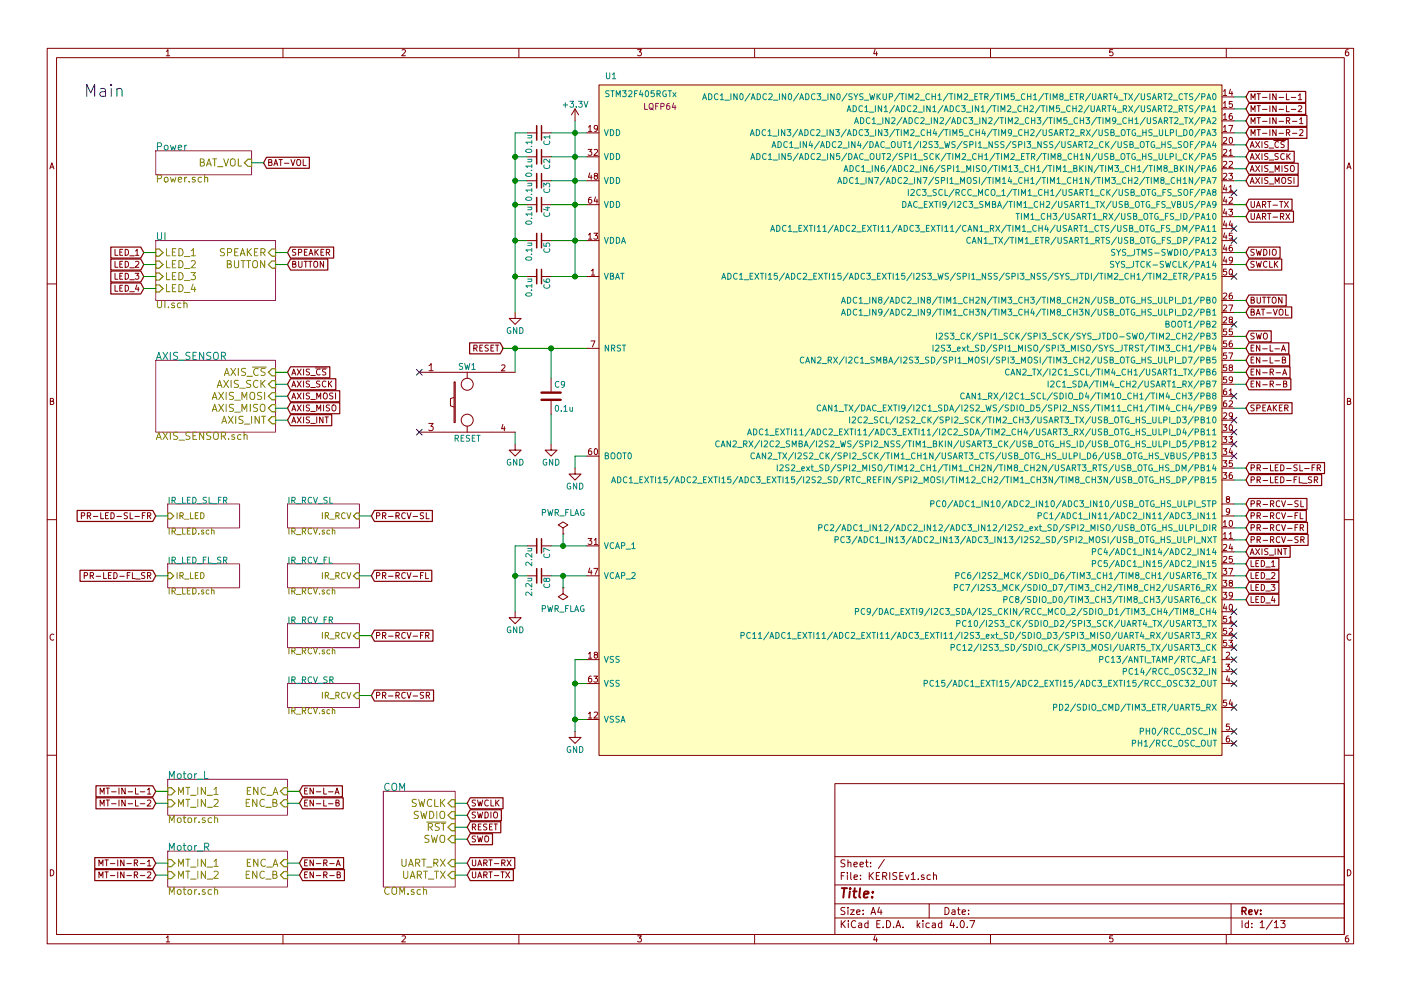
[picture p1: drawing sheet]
<svg xmlns="http://www.w3.org/2000/svg" width="297mm" height="210mm" viewBox="0 0 297 210" stroke-linecap="round" stroke-linejoin="round" font-family="sans-serif">
<g fill="none" stroke="#840000" stroke-width=".21">
<path d="M10 10.3h277v189.9h-277zM12 12.2h273v186.1h-273zM35.3 10.9l.3-.4v1.3M35.3 11.8h.7M60 10.3v1.9M85.2 10.6l.5-.1 .3 .4-.8 .9h.8M110 10.3v1.9M127 18h132.1v142.3h-132.1zM135.2 10.5h.8l-.4 .5 .3 .1 .1 .2-.1 .4-.2 .1-.5-.1M160 10.3v1.9M185.5 10.5l-.3 .9h.8M185.9 11v.8"/>
<path d="M210 10.3v1.9M235.9 10.5h-.6v.6h.6l.1 .5-.3 .2-.4-.1M259.4 19.3l.3-.3v1.3M260 10.3v1.9M260.9 18.9l-.3 .9h.8M261.2 19.4v.9M266.5 19.9h.7M266.9 19.9v1.3M269.2 19.9v1.3M270.6 19.9v1.3l-.8-1.3v1.3M272.7 19.9v1.3h.7M285.9 10.5l-.4 .1-.2 .2-.1 .8 .3 .2 .4-.1 .1-.4-.1-.2-.4-.1-.3 .3"/>
<path d="M10.6 35.8l.4-1.3 .4 1.3M10.7 35.5h.6M57 34.4l.6-.1v-.3l-.6-.1v1.2h.5l.2-.4-.3-.3M58.1 35.1l.4-1.2 .4 1.2M58.2 34.7h.6M59.2 33.9h.7M59.5 33.9v1.2M60.3 34.6h1M61.7 33.9l.4 1.2 .4-1.2M63 34l.2-.1h.4l.2 .8a.42 .42 0 0 1-.3 .4 .42 .42 0 0 1-.4-.1l-.2-.3zM64.3 33.9v1.2h.6M111.8 38.3h2"/>
<path d="M111.8 33.3h2M111.8 28.2h2M114.8 38.3h2M114.8 33.3h2M114.8 28.2h2M121.9 23.1l-.7 1.3M121.9 23.1v2.5M121.9 23.1l.8 1.3M124.5 38.3h2.5M124.5 33.3h2.5M124.5 28.2h2.5M124.7 31.7h.8l-.5 .5 .4 .1v.5l-.2 .2-.5-.2"/>
<path d="M124.8 27l.3-.4v1.3M124.8 27.9h.7M125 36.7l-.2 .9h.7M125.3 37.2v.8M126 31.8l.5-.1 .2 .3-.8 1h.8M126.2 37.3l-.2-.2v-.2h.6v.3l-.5 .2-.1 .2v.3l.2 .1h.3l.2-.2-.1-.4-.1-.1M126.7 27.1l-.2 .3-.4-.1-.1-.6 .5-.1 .2 .2-.1 .8-.3 .3h-.2M259.1 38.3h2.5M259.1 33.3h2.5M259.1 28.2h2.5M259.1 30.7h2.5M259.1 35.8h2.5"/>
<path d="M259.1 20.6h2.5M259.1 23.1h2.5M259.1 25.6h2.5M259.4 29.3l.5-.1 .2 .3-.8 .9h.8M259.4 31.8l.5-.1 .2 .3-.8 1h.8M259.4 34.3l.5-.1 .2 .4-.8 .9h.8M259.4 36.9l.5-.1 .2 .3-.8 .9h.8M259.4 21.9l.3-.4v1.3M259.4 24.4l.3-.3v1.2M259.4 27l.3-.4v1.3M259.4 20.3h.7M259.4 22.8h.7"/>
<path d="M259.4 25.3h.7M259.4 27.9h.7M259.7 39.2l-.3 1h.7M260 39.7v.9M260.5 36.8h.8l-.4 .5 .4 .1v.5l-.2 .1-.6-.1M260.5 26.6h.9l-.6 1.3M260.6 32l.4-.3v1.3M260.6 39.7l.4-.4v1.3M260.6 34.3l.5-.1 .2 .4-.8 .9h.8M260.6 33h.7M260.7 29.3l.2-.1a.67 .67 0 0 1 .4 .6 .67 .67 0 0 1-.4 .6l-.3-.5zM261.2 24.1h-.4l-.1 .3-.1 .7 .2 .2 .5-.1-.1-.6h-.4l-.2 .2"/>
<path d="M261.3 21.5h-.6l-.1 .6h.7v.6l-.2 .1-.5-.1M265.1 31.3l.4-1.3 .4 1.3M265.1 33.9l.4-1.3 .4 1.3M265.1 38.9l.4-1.2 .4 1.2M265.1 36.4l.4-1.3 .4 1.3M265.2 30.9h.6M265.2 33.5h.6M265.2 38.6h.6M265.2 36h.6M265.3 21.2v-1.3l.4 .9 .4-.9v1.3M265.3 26.2v-1.2l.4 .9 .4-.9v1.2M265.3 23.7v-1.3l.4 .9 .4-.9v1.3"/>
<path d="M265.3 28.8v-1.3l.4 .9 .4-.9v1.3M266.2 30l.9 1.3M266.2 32.6l.9 1.3M266.2 37.7l.9 1.2M266.2 35.1l.9 1.3M266.5 25h.7M266.5 22.4h.7M266.5 27.5h.7M266.9 22.4v1.3M266.9 25v1.2M266.9 27.5v1.3M267.1 30l-.9 1.3"/>
<path d="M267.1 32.6l-.9 1.3M267.1 37.7l-.9 1.2M267.1 35.1l-.9 1.3M267.6 30v1.3M267.6 32.6v1.3M267.6 35.1v1.3M267.6 37.7v1.2M267.7 20.7h.9M267.7 25.7h.9M267.7 23.2h.9M267.7 28.3h.9M268.8 30.1h-.6v.4a.54 .54 0 0 1 .6 .7l-.2 .1-.5-.1"/>
<path d="M268.8 32.6h-.6v.5a.54 .54 0 0 1 .6 .6l-.2 .2-.5-.1M268.8 37.7h-.6v.4a.54 .54 0 0 1 .6 .7l-.2 .1h-.5M268.8 35.2h-.6v.4a.54 .54 0 0 1 .6 .7l-.2 .1-.5-.1M269.1 31.4h1M269.1 34h1M269.1 39h1M269.1 36.5h1M269.2 22.4v1.3M269.2 25v1.2M269.2 27.5v1.3M270.1 29.8h2.4M270.4 38.9v-1.2l.4 .9 .4-.9v1.2"/>
<path d="M270.4 36.4v-1.3l.4 .9 .4-.9v1.3M270.6 25v1.2l-.8-1.2v1.2M270.6 22.4v1.3l-.8-1.3v1.3M270.6 27.5v1.3l-.8-1.3v1.3M271 32.6h-.6v.5a.54 .54 0 0 1 .6 .6l-.2 .2-.5-.1M271.1 30.1a.56 .56 0 0 0-.8 .6 .56 .56 0 0 0 .8 .5M271.2 20.7h.9M271.2 25.7h.9M271.2 23.2h.9M271.2 28.3h.9M271.8 37.8l.2-.1h.4l.2 .8a.42 .42 0 0 1-.2 .4 .42 .42 0 0 1-.5 0l-.1-.4zM271.8 35.1v1.3"/>
<path d="M272.3 30.1h-.6l-.1 .4a.54 .54 0 0 1 .6 .7l-.1 .1-.5-.1M272.3 32.7a.56 .56 0 0 0-.8 .5 .56 .56 0 0 0 .8 .5M272.7 25.6l.7-.1v-.4l-.7-.1v1.2M272.7 22.4v1.3h.7M272.7 28.2l.7-.1v-.5l-.7-.1v1.3M272.8 32.6v1.3M273 33.1l.6 .8M273 25.6l.5 .6M273 28.2l.5 .6M273.1 35.2h-.6l-.1 .4a.54 .54 0 0 1 .6 .7l-.2 .1-.4-.1M273.6 32.6l-.8 .7M273.6 35.3l.3-.2 .3 .1 .2 .8a.42 .42 0 0 1-.2 .3 .42 .42 0 0 1-.4 0l-.2-.3z"/>
<path d="M273.8 20.7h.9M273.8 23.2h.9M273.8 37.7h-.6l-.1 .4a.54 .54 0 0 1 .6 .7l-.1 .1h-.5M274 25.7h1M274 28.3h1M274.3 37.7v1.2M275.3 20.2l.3-.3v1.3M275.3 22.5l.5-.1 .2 .4-.8 .9h.8M275.3 21.2h.7M275.5 25.3l.4-.3v1.2M275.5 27.6l.5-.1 .3 .4-.8 .9h.8M275.5 26.2h.8"/>
<path d="M285.6 35.8l.4-1.3 .4 1.3M285.7 35.5h.6M24.4 52.9v1.3h.6M24.4 55.4v1.3h.6M24.4 58v1.3h.6M25.4 53.5h.4M25.4 56h.4M25.4 58.6h.4M26 52.9h-.6v1.3h.6M26 55.4h-.6v1.3h.6M26 58h-.6v1.3h.6M26.5 52.9a.64 .64 0 0 1 .8 .6 .64 .64 0 0 1-.8 .7z"/>
<path d="M26.5 55.4a.64 .64 0 0 1 .8 .7 .64 .64 0 0 1-.8 .6zM26.5 58a.64 .64 0 0 1 .8 .6 .64 .64 0 0 1-.8 .7zM27.5 54.3h1M27.5 56.8h1M27.5 59.4h1M28.7 58h.7l-.4 .5 .4 .1v.5l-.2 .2-.5-.2M28.7 53.3l.4-.4v1.3M28.7 55.5l.5-.1 .2 .4-.7 .9h.7M28.7 54.2h.7M62.1 56l.6-.1v-.4l-.6-.1v1.3h.4l.3-.4-.3-.3M62.7 53h-.6v.4a.54 .54 0 0 1 .6 .6l-.2 .2-.5-.1M63.3 53.6l.6-.1v-.5l-.6-.1v1.3"/>
<path d="M63.3 55.4v1.1l.3 .2h.2l.2-.2v-1.1M64.5 55.4h.7M64.5 53.5h.5M64.8 55.4v1.3M65.2 52.9h-.7v1.3h.7M65.4 55.4h.7M65.5 54.2l.4-1.3 .4 1.3M65.6 53.8h.6M65.8 55.4v1.3M66.6 55.6l.2-.2 .4 .1 .2 .8a.42 .42 0 0 1-.3 .4 .42 .42 0 0 1-.4-.1l-.2-.3zM66.8 52.9v1.3M67 53.4l.5 .8"/>
<path d="M67.5 52.9l-.7 .7M68 53.5h.5M68.6 55.4v1.3l-.7-1.3v1.3M68.7 52.9h-.7v1.3h.7M69.2 53.6l.6-.1v-.5l-.6-.1v1.3M69.5 53.6l.4 .6M111.8 43.4h2M111.8 51h2M111.8 58.7h2M114.8 43.4h2M114.8 51h2M114.8 58.7h2"/>
<path d="M124.5 43.4h2.5M124.5 51h2.5M124.5 58.7h2.5M124.8 49.8l.3-.3v1.2M124.8 50.7h.7M125.3 41.9h-.3l-.2 .3v.7l.2 .2 .4-.1-.1-.6-.3-.1-.2 .3M125.4 57.4l.3-.3v1.3M125.4 58.4h.7M125.9 49.5h.8l-.4 .5 .3 .1v.5l-.1 .1-.6-.1M126.3 41.8l-.3 .9h.7M126.6 42.3v.8M259.1 43.4h2.5"/>
<path d="M259.1 51h2.5M259.1 58.7h2.5M259.1 40.9h2.5M259.1 46h2.5M259.1 48.5h2.5M259.1 53.6h2.5M259.1 56.1h2.5M259.7 41.8l-.3 .9h.7M259.7 44.3l-.3 .9h.7M259.7 46.9l-.3 .9h.7M259.7 49.4l-.3 .9h.7M259.7 51.9l-.3 1h.7"/>
<path d="M259.7 54.5l-.3 .9h.7M260 42.3v.8M260 44.8v.9M260 47.3v.9M260 49.9v.8M260 52.4v.9M260 55v.8M260 57.1h-.6v.6h.6v.5l-.1 .2-.5-.2M260.5 44.4h.8l-.4 .5 .4 .1v.5l-.2 .2-.6-.2M260.6 42l.5-.1 .2 .3-.8 .9h.8M260.6 40.6h.7M260.7 57.2l.2-.1a.67 .67 0 0 1 .4 .6 .67 .67 0 0 1-.4 .7l-.3-.5z"/>
<path d="M260.9 46.9l-.3 .9h.8M261.2 52l-.4 .1-.1 .2-.1 .7 .2 .3 .5-.1-.1-.7h-.4l-.2 .2M261.2 47.3v.9M261.3 49.5h-.6l-.1 .6h.7v.5l-.2 .1-.5-.1M261.3 55.1l-.2 .2h-.4v-.6l.4-.1 .2 .2v.7l-.3 .3h-.3M265.3 45.3v1l.2 .3h.2l.3-.3v-1M265.3 42.7v1.1l.2 .2h.2l.3-.2v-1.1M265.9 55.5h-.6v.4a.54 .54 0 0 1 .6 .7l-.2 .1-.5-.1M265.9 53h-.6v.4a.54 .54 0 0 1 .6 .6l-.2 .2-.5-.1M266.3 55.4l.3 1.3 .3-.9 .2 .9 .3-1.3M266.3 52.9l.3 1.3 .3-.9 .2 .9 .3-1.3M266.4 46.6l.4-1.3 .4 1.3"/>
<path d="M266.4 44l.4-1.3 .4 1.3M266.5 46.2h.6M266.5 43.6h.6M267.7 45.9h.6v-.5l-.6-.1v1.3M267.7 43.4l.6-.1v-.5l-.6-.1v1.3M267.9 52.9a.64 .64 0 0 1 .7 .6 .64 .64 0 0 1-.7 .7zM268 45.9l.4 .7M268 43.4l.4 .6M268.6 55.5a.56 .56 0 0 0-.7 .6 .56 .56 0 0 0 .7 .5M268.8 45.3h.7M268.8 42.7h.7M269.1 42.7v1.3"/>
<path d="M269.1 45.3v1.3M269.2 55.4v1.3h.6M269.2 52.9v1.3M269.8 53.1l.2-.2 .4 .1 .2 .7a.42 .42 0 0 1-.2 .4 .42 .42 0 0 1-.5 0l-.2-.4zM269.9 46.1h1M269.9 43.5h1M270.2 55.4v1.3M270.4 56l.5 .7M270.9 55.4l-.7 .8M271.3 42.7h.7M271.5 45.9h.6v-.5l-.6-.1v1.3M271.7 42.7v1.3"/>
<path d="M271.8 45.9l.4 .7M272.3 42.7l.9 1.3M272.6 45.3l.9 1.3M273.2 42.7l-.9 1.3M273.5 45.3l-.9 1.3M10 60.2h2M24.4 60.5v1.3h.6M25.4 61.1h.4M26 60.5h-.6v1.3h.6M26.5 60.5a.64 .64 0 0 1 .8 .7 .64 .64 0 0 1-.8 .6zM27.5 61.9h1M29 60.4l-.3 1h.8"/>
<path d="M29.3 60.9v.9M61.9 79.6l.4-1.3 .4 1.3M62 79.2h.6M63 78.3l.9 1.3M63.9 78.3l-.9 1.3M64.4 78.3v1.3M65.6 78.4h-.6v.4a.54 .54 0 0 1 .6 .6l-.2 .2-.5-.1M65.9 79.7h1M66.9 78.1h2.4M67.9 78.4a.56 .56 0 0 0-.8 .5 .56 .56 0 0 0 .8 .5M69.1 78.4h-.6l-.1 .4a.54 .54 0 0 1 .6 .6l-.1 .2-.5-.1M88.9 79h5"/>
<path d="M91 77.6l.4-.5v1.6M91 78.7h.8M94 79h10.1M99.1 79v1.3M100.5 73.9l.6-.1v-.5l-.6-.1v1.3M100.8 73.9l.4 .6M101.7 73.8h.5M102.3 73.2h-.6v1.3h.6M103.5 73.3h-.6v.4a.54 .54 0 0 1 .6 .7l-.2 .1-.5-.1M104.1 73.8h.4M104.2 79h5M104.7 73.2h-.6v1.3h.6"/>
<path d="M105.1 73.2h.7M105.4 73.2v1.3M106.3 77.5l.5-.1 .3 .4-.8 .9h.8M109.2 66.3v1.3h1.3l-1.3 1.2-1.3-1.2h1.3M124.5 73.9h2.5M125.3 72.3h.8l-.5 1.3M259.1 79h2.5M259.1 73.9h2.5M259.1 71.4h2.5M259.1 63.7h2.5M259.1 66.3h2.5M259.1 76.4h2.5"/>
<path d="M259.1 68.8h2.5M259.4 62.3l.5-.1 .2 .3-.8 .9h.8M259.4 64.8l.5-.1 .2 .4-.8 .9h.8M259.4 67.4l.5-.1 .2 .3-.8 .9h.8M260 69.8h-.6v.6h.6v.5l-.1 .2-.5-.2M260 72.3h-.6v.6h.6v.6l-.1 .1-.5-.1M260 74.9h-.6v.6h.6v.5l-.1 .1-.5-.1M260 77.4h-.6v.6h.6v.6l-.1 .1-.5-.1M260 80h-.6v.5h.6v.6l-.1 .1-.5-.1M260.5 64.7h.9l-.6 1.3M260.5 74.9h.9l-.6 1.2M260.8 67.8l-.2-.2 .1-.3 .6 .1v.3l-.6 .1-.1 .2 .1 .4 .1 .1h.3l.2-.2v-.4l-.2-.1"/>
<path d="M260.8 77.9l-.2-.2 .1-.2h.6v.3l-.6 .2-.1 .2 .1 .4 .1 .1h.3l.2-.3v-.3l-.2-.2M261.2 62.2h-.4l-.1 .3-.1 .7 .2 .2 .5-.1-.1-.6h-.4l-.2 .2M261.2 72.3l-.4 .1-.1 .2-.1 .7 .2 .3 .5-.1-.1-.6-.4-.1-.2 .2M261.3 69.8h-.6l-.1 .6h.7v.5l-.2 .2-.5-.2M265.3 66.2l.6-.1v-.4l-.6-.1v1.3h.4l.3-.5-.3-.2M265.3 63.6l.6-.1v-.3l-.6-.1v1.2h.4l.3-.4-.3-.3M265.3 73.8h.4M265.3 76.3h.4M265.3 78.9h.4M265.9 73.2h-.6v1.3h.6M265.9 75.8h-.6v1.2h.6M265.9 78.3h-.6v1.3h.6"/>
<path d="M265.9 70.7h-.6v.5a.54 .54 0 0 1 .6 .6l-.2 .2-.5-.1M266.3 66.9l.5-1.3 .4 1.3M266.3 70.7l.3 1.3 .3-1 .2 1 .3-1.3M266.5 66.5h.6M266.5 63.1v1l.3 .2h.2l.2-.2v-1M267.1 73.2v1.3l-.7-1.3v1.3M267.1 75.8v1.2l-.7-1.2v1.2M267.1 78.3v1.3l-.7-1.3v1.3M267.4 65.6h.7M267.7 63.1h.7M267.7 74h1M267.7 76.5h1"/>
<path d="M267.7 79.1h1M267.8 65.6v1.3M267.9 70.9l.2-.2h.4l.2 .8a.42 .42 0 0 1-.2 .4 .42 .42 0 0 1-.5 0l-.1-.4zM268 63.1v1.2M268.6 66.4h.9M268.6 63.1h.7M269 63.1v1.2M269.3 73.2v1.3h.6M269.3 75.8v1.2h.6M269.3 79l.6-.1 .1-.5-.7-.1v1.3M269.6 79l.4 .6M269.9 63.1h.5l.2 .8a.42 .42 0 0 1-.3 .4 .42 .42 0 0 1-.4 0l-.2-.4z"/>
<path d="M270 65.6l.4 1.3 .4-1.3M270.3 74h1M270.3 76.5h1M270.6 79.1h.9M271.4 65.7h.5l.1 .7a.42 .42 0 0 1-.2 .4 .42 .42 0 0 1-.4 0l-.2-.4zM271.7 74.5l.4-1.3 .4 1.3M271.8 63.1v1.2l-.7-1.2v1.2M271.8 74.1h.6M271.9 76.3l.6-.1v-.3l-.6-.1v1.2h.5l.2-.4-.3-.3M272 79.6l.4-1.3 .4 1.3M272.1 79.2h.6M272.6 65.6v1.3h.6"/>
<path d="M285 60.2h2M10.7 85.1h.5l.1-.5-.6-.1v1.3h.5l.2-.4-.3-.3M61.9 82.1l.4-1.3 .4 1.3M61.9 84.7l.4-1.3 .4 1.3M61.9 87.2l.4-1.3 .4 1.3M61.9 89.7l.4-1.2 .4 1.2M62 81.7h.6M62 84.3h.6M62 86.8h.6M62 89.4h.6M63 80.8l.9 1.3M63 83.4l.9 1.3"/>
<path d="M63 85.9l.9 1.3M63 88.5l.9 1.2M63.9 80.8l-.9 1.3M63.9 83.4l-.9 1.3M63.9 85.9l-.9 1.3M63.9 88.5l-.9 1.2M64.4 80.8v1.3M64.4 83.4v1.3M64.4 85.9v1.3M64.4 88.5v1.2M65.6 80.9h-.6v.4a.54 .54 0 0 1 .6 .7l-.2 .1-.5-.1M65.6 83.4h-.6v.5a.54 .54 0 0 1 .6 .6l-.2 .2-.5-.1"/>
<path d="M65.6 86h-.6v.4a.54 .54 0 0 1 .6 .7l-.2 .1-.5-.1M65.6 88.5h-.6v.4a.54 .54 0 0 1 .6 .7l-.2 .1h-.5M65.9 82.2h1M65.9 84.8h1M65.9 87.3h1M65.9 89.8h1M67.2 84.7v-1.3l.4 .9 .4-.9v1.3M67.2 87.2v-1.3l.4 .9 .4-.9v1.3M67.2 88.5v1.2M67.8 80.9h-.6v.4a.54 .54 0 0 1 .6 .7l-.2 .1-.5-.1M68.5 88.5v1.2l-.7-1.2v1.2M68.6 83.6l.2-.2h.4l.2 .8a.42 .42 0 0 1-.2 .4 .42 .42 0 0 1-.5 0l-.1-.4z"/>
<path d="M68.6 85.9v1.3M68.9 88.5h.7M69.1 80.9a.56 .56 0 0 0-.8 .6 .56 .56 0 0 0 .8 .5M69.3 88.5v1.2M69.6 80.8v1.3M69.8 81.4l.6 .7M69.9 86h-.6l-.1 .4a.54 .54 0 0 1 .6 .7l-.2 .1-.4-.1M70.4 80.8l-.8 .8M70.4 86.1l.3-.2 .3 .1 .2 .8a.42 .42 0 0 1-.2 .3 .42 .42 0 0 1-.4 0l-.2-.3zM70.6 83.4h-.6l-.1 .5a.54 .54 0 0 1 .6 .6l-.1 .2-.5-.1M71.1 83.4v1.3M88.9 91.7h5"/>
<path d="M90.9 89.8h.9l-.5 .6 .5 .3v.5l-.3 .2-.6-.2M94 91.7h10.1M96.3 81h.2v8.7h-.2zM96.3 84.3l-.8 .3v1.5l.8 .3M99.1 90.4v1.3M104.2 91.7h5M106.6 90l-.3 1h.8M106.9 90.5v.9M109.2 94.2v1.3h1.3l-1.3 1.3-1.3-1.3h1.3M116.8 94.2v1.3h1.3l-1.3 1.3-1.2-1.3h1.2M116.8 80.3v2.8M116.8 85.1v2.8"/>
<path d="M121.9 99.3v1.3h1.3l-1.3 1.2-1.3-1.2h1.3M124.5 96.8h2.5M125.3 95.2h-.3l-.2 .3v.7l.2 .3 .4-.2-.1-.6h-.3l-.2 .2M126.1 95.3l.2-.1a.67 .67 0 0 1 .4 .6 .67 .67 0 0 1-.4 .7l-.3-.5zM259.1 91.7h2.5M259.1 96.8h2.5M259.1 84.1h2.5M259.1 86.6h2.5M259.1 94.2h2.5M259.1 99.3h2.5M259.1 89.1h2.5M259.1 81.5h2.5"/>
<path d="M259.3 90.1h.8l-.4 .5 .3 .1v.6l-.1 .1-.6-.1M259.3 92.7h.8l-.4 .4 .3 .1v.6l-.1 .1-.6-.1M259.3 95.2h.8l-.4 .5 .3 .1v.5l-.1 .2-.6-.2M259.3 97.7h.8l-.4 .5 .3 .1v.6l-.1 .1-.6-.1M259.4 87.7l.5-.1 .2 .3-.8 .9h.8M260 82.5h-.4l-.2 .3v.7l.2 .3 .4-.2v-.6h-.4l-.2 .2M260 85l-.4 .1-.2 .2v.7l.2 .3 .4-.1v-.6l-.4-.1-.2 .2M260.5 92.7h.8l-.4 .4 .4 .1v.6l-.2 .1-.6-.1M260.6 82.8l.4-.3v1.3M260.6 85.1l.5-.1 .2 .4-.8 .9h.8M260.6 83.8h.7M260.7 90.2l.2-.1a.67 .67 0 0 1 .4 .6 .67 .67 0 0 1-.4 .7l-.3-.5z"/>
<path d="M260.9 95.1l-.3 .9h.8M261.2 95.6v.9M261.3 97.7h-.6l-.1 .6h.7v.6l-.2 .1-.5-.1M261.3 88.1l-.2 .3-.4-.1v-.6l.4-.1 .2 .2v.7l-.3 .3h-.3M261.3 80.5l-.2 .2h-.4v-.6l.4-.1 .2 .2v.7l-.3 .3h-.3M265.3 99.3l.6-.1v-.5l-.6-.1v1.3M265.3 81.4h.4M265.9 80.8h-.6v1.3h.6M265.9 86h-.6v.4a.54 .54 0 0 1 .6 .7l-.2 .1-.5-.1M266.5 86.6l.6-.1v-.5l-.6-.1v1.3M266.5 99.3l.6-.1 .1-.5-.7-.1v1.3M266.8 99.3l.4 .6"/>
<path d="M267.1 80.8v1.3l-.7-1.3v1.3M267.7 81.6h1M267.7 86.5h.5M267.8 99.4h1M268.4 85.9h-.7v1.3h.7M268.7 87.2l.4-1.3 .4 1.3M268.8 86.8h.6M269.3 81.5l.6-.1 .1-.5-.7-.1v1.3M269.4 98.6v1.3h.6M269.6 81.5l.4 .6M270 85.9v1.3M270.2 86.5l.5 .7"/>
<path d="M270.4 99.2h.4M270.6 81.6h.9M270.7 85.9l-.7 .7M271 98.6h-.6v1.3h.6M271.2 86.5h.5M271.5 98.6a.64 .64 0 0 1 .7 .7 .64 .64 0 0 1-.7 .6zM271.9 85.9h-.7v1.3h.7M272.1 81.4l.6-.1v-.4l-.6-.1v1.3h.5l.2-.4-.2-.3M272.4 86.6l.6-.1v-.5l-.6-.1v1.3M272.7 86.6l.4 .6M272.8 99.4h1M275 98.7h-.6v.4a.54 .54 0 0 1 .6 .7l-.2 .1-.5-.1"/>
<path d="M275.6 98.6v1.3h.6M276.6 99.4h1M278.2 99.2h.4M278.8 98.6h-.6v1.3M279.3 99.3l.6-.1v-.5l-.6-.1v1.3M279.6 99.3l.4 .6M285.7 85.1h.5l.1-.5-.6-.1v1.3h.5l.2-.4-.3-.3M10 110.3h2M17.2 109.4h.7v-.5l-.7-.1v1.3M18.5 109.4h.6l.1-.5-.7-.1v1.3M18.8 109.4l.4 .7M19.8 109.6h1"/>
<path d="M21.4 108.8v1.3h.6M22.4 109.4h.4M23 108.8h-.6v1.3h.6M23.5 108.8a.64 .64 0 0 1 .7 .6 .64 .64 0 0 1-.7 .7zM24.8 109.6h1M27 108.8h-.6v.5a.54 .54 0 0 1 .6 .6l-.2 .2-.5-.1M27.6 108.8v1.3h.6M28.6 109.6h1M30.2 109.4h.4M30.8 108.8h-.6v1.3M31.3 109.4h.6v-.5l-.6-.1v1.3M31.6 109.4l.4 .7"/>
<path d="M79.8 109.4h.6l.1-.5-.7-.1v1.3M81.1 109.4h.6l.1-.5-.7-.1v1.3M81.4 109.4l.4 .7M82.4 109.6h.9M83.9 109.4h.7v-.5l-.7-.1v1.3M84.3 109.4l.4 .7M85.9 108.9a.56 .56 0 0 0-.7 .5 .56 .56 0 0 0 .7 .5M86.3 108.8l.4 1.3 .4-1.3M87.6 109.6h.9M89.8 108.8h-.6v.5a.54 .54 0 0 1 .6 .6l-.2 .2-.5-.1M90.4 108.8v1.3h.6M111.8 115.8h2"/>
<path d="M114.8 115.8h2M119.4 113.3h.1M119.4 112l1-.6-1-.7-1 .7 1 .6v1.3M124.5 115.8h2.5M124.7 114.2h.8l-.5 .5 .4 .1v.6l-.2 .1-.5-.1M126 114.6l.3-.4v1.3M126 115.5h.7M259.1 106.9h2.5M259.1 109.5h2.5M259.1 112h2.5M259.1 114.5h2.5M259.1 117.1h2.5"/>
<path d="M259.1 119.6h2.5M259.1 101.8h2.5M259.3 100.3h.8l-.4 .5 .3 .1v.5l-.1 .1-.6-.1M259.4 110.8l.3-.4v1.3M259.4 113.3l.3-.3v1.2M259.4 115.6l.5-.1 .2 .4-.8 .9h.8M259.4 118.2l.5-.1 .2 .3-.8 .9h.8M259.4 111.7h.7M259.4 114.2h.7M260.2 105.9l-.2-.2 .1-.3 .6 .1v.3l-.6 .1-.1 .2v.4l.2 .1h.3l.2-.2v-.4l-.2-.1M260.6 113.3l.4-.3v1.2M260.6 114.2h.7"/>
<path d="M260.7 108.4l-.2 .3-.4-.1-.1-.6 .5-.1 .2 .2v.8l-.4 .3h-.2M260.7 110.5l.2-.1a.67 .67 0 0 1 .4 .7 .67 .67 0 0 1-.4 .6l-.3-.5zM260.9 115.4l-.3 1h.8M261.2 100.3h-.4l-.1 .3-.1 .7 .2 .2 .5-.1-.1-.6h-.4l-.2 .2M261.2 115.9v.9M261.3 118.1h-.6l-.1 .5h.7v.6l-.2 .1-.5-.1M265.1 117.7l.4-1.3 .4 1.3M265.2 117.3h.6M265.3 106.9l.6-.1v-.5l-.6-.1v1.3M265.3 109.4h.6v-.5l-.6-.1v1.3M265.3 112l.6-.1v-.5l-.6-.1v1.3M265.3 114.5l.6-.1v-.4l-.6-.1v1.2"/>
<path d="M265.3 101.8l.6-.1v-.4l-.6-.1v1.2M265.3 118.9v1.3h.6M266.2 116.4l.9 1.3M266.3 119.5h.4M266.5 106.9l.6-.1 .1-.5-.7-.1v1.3M266.5 109.4h.6l.1-.5-.7-.1v1.3M266.5 112l.6-.1 .1-.5-.7-.1v1.3M266.5 114.5l.6-.1 .1-.4-.7-.1v1.2M266.5 101.8l.6-.1 .1-.4-.7-.1v1.2M266.8 106.9l.4 .6M266.8 109.4l.4 .7M266.8 112l.4 .6"/>
<path d="M266.8 114.5l.4 .6M266.8 101.8l.4 .6M266.9 118.9h-.6v1.3h.6M267.1 116.4l-.9 1.3M267.4 118.9a.64 .64 0 0 1 .7 .7 .64 .64 0 0 1-.7 .6zM267.6 116.4v1.3M267.8 109.6h1M267.8 107h1M267.8 112.1h1M267.8 114.6h1M267.8 101.9h1M268.8 116.5h-.6v.4a.54 .54 0 0 1 .6 .6l-.2 .2-.5-.1"/>
<path d="M269.1 117.8h1M269.4 106.9l.6-.1v-.5l-.6-.1v1.3M269.4 109.4h.6v-.5l-.6-.1v1.3M269.4 112l.6-.1v-.5l-.6-.1v1.3M269.4 114.5l.6-.1v-.4l-.6-.1v1.2M269.4 101.2v1.2h.6M269.6 119.3l.4-.4v1.3M269.7 106.9l.4 .6M269.7 109.4l.4 .7M269.7 112l.4 .6M269.7 114.5l.4 .6M270.4 116.4v1.3"/>
<path d="M270.4 101.7h.4M271 101.2h-.6v1.2h.6M271.3 106.3a.56 .56 0 0 0-.7 .6 .56 .56 0 0 0 .7 .5M271.3 108.9a.56 .56 0 0 0-.7 .5 .56 .56 0 0 0 .7 .5M271.3 111.4a.56 .56 0 0 0-.7 .5 .56 .56 0 0 0 .7 .6M271.3 114a.56 .56 0 0 0-.7 .5 .56 .56 0 0 0 .7 .5M271.5 101.2a.64 .64 0 0 1 .7 .6 .64 .64 0 0 1-.7 .6zM271.7 116.4v1.3l-.7-1.3v1.3M271.7 106.2l.4 1.3 .5-1.3M271.7 108.8l.4 1.3 .5-1.3M271.7 111.3l.4 1.3 .5-1.3M271.7 113.9l.4 1.2 .5-1.2"/>
<path d="M272.1 116.4h.7M272.5 116.4v1.3M272.8 101.9h1M273 109.6h1M273 107h1M273 112.1h1M273 114.6h1M274.4 101.7h.4M274.6 109.4h.4M274.6 111.9h.4M275 101.2h-.6v1.2M275.2 108.8h-.6v1.3"/>
<path d="M275.2 111.3h-.6v1.3M275.2 106.3h-.6v.4a.54 .54 0 0 1 .6 .7l-.2 .1-.5-.1M275.2 113.9h-.6v.4a.54 .54 0 0 1 .6 .7l-.2 .1h-.5M275.5 101.2v1.2h.6M275.7 108.8v1.3h.6M275.7 112l.6-.1v-.5l-.6-.1v1.3M275.8 106.2v1.3h.6M275.8 114.5l.6-.1 .1-.4-.7-.1v1.2M276 112l.4 .6M276.1 114.5l.4 .6M276.2 102.5h.9M278.1 101.2h-.6l-.1 .4a.54 .54 0 0 1 .7 .7l-.2 .1h-.5"/>
<path d="M278.7 101.8l.6-.1v-.4l-.6-.1v1.2M279 101.8l.4 .6M285 110.3h2M11.4 134.6a.58 .58 0 0 0-.8 .6 .58 .58 0 0 0 .8 .5M17.9 122.1h.6v-.5l-.6-.1v1.3M19.1 122.1h.6l.1-.5-.7-.1v1.3M19.4 122.1l.4 .7M20.4 122.3h1M22 121.5v1.3h.6M23 122.1h.4M23.6 121.5h-.6v1.3h.6M24.1 121.5a.64 .64 0 0 1 .7 .6 .64 .64 0 0 1-.7 .7z"/>
<path d="M25.4 122.3h1M27 122.1h.4M27.6 121.5h-.6v1.3M28.1 121.5v1.3h.6M28.8 122.9h.9M30.7 121.5h-.6l-.1 .5a.54 .54 0 0 1 .7 .6l-.2 .2-.5-.1M31.3 122.1h.6v-.5l-.6-.1v1.3M31.6 122.1l.4 .7M79.8 122.1h.6l.1-.5-.7-.1v1.3M79.8 134.8h.6l.1-.5-.7-.1v1.3M81.1 122.1h.6l.1-.5-.7-.1v1.3M81.1 134.8h.6l.1-.5-.7-.1v1.3"/>
<path d="M81.4 122.1l.4 .7M81.4 134.8l.4 .7M82.4 122.3h.9M82.4 135h.9M83.9 122.1h.7v-.5l-.7-.1v1.3M83.9 134.8h.7v-.5l-.7-.1v1.3M84.3 122.1l.4 .7M84.3 134.8l.4 .7M85.9 121.6a.56 .56 0 0 0-.7 .5 .56 .56 0 0 0 .7 .5M85.9 134.3a.56 .56 0 0 0-.7 .5 .56 .56 0 0 0 .7 .5M86.3 121.5l.4 1.3 .4-1.3M86.3 134.2l.4 1.3 .4-1.3"/>
<path d="M87.6 122.3h.9M87.6 135h.9M89.2 122.1h.4M89.2 134.8h.4M89.8 121.5h-.6v1.3M89.8 134.2h-.6v1.3M90.2 121.5v1.3h.7M90.2 134.8h.7v-.5l-.7-.1v1.3M90.6 134.8l.4 .7M109.2 129.8v1.3h1.3l-1.3 1.2-1.3-1.2h1.3M111.8 122.2h2M114.8 122.2h2"/>
<path d="M119.4 124.7h.1M119.4 124.7v1.3l1 .6-1 .6-1-.6 1-.6M124.5 122.2h2.5M124.5 139.9h2.5M124.8 138.7l.3-.3v1.2M124.8 139.6h.7M125 120.5l-.2 .9h.7M125.3 121v.9M125.9 120.6h.8l-.5 1.3M126.2 138.9l-.2-.2v-.2h.6v.3l-.5 .2-.1 .2v.3l.2 .1h.3l.2-.2-.1-.4-.1-.1M259.1 122.2h2.5M259.1 139.9h2.5"/>
<path d="M259.1 129.8h2.5M259.1 132.3h2.5M259.1 134.9h2.5M259.1 137.4h2.5M259.1 124.7h2.5M259.1 127.2h2.5M259.3 120.6h.8l-.4 .5 .3 .1v.5l-.1 .2-.6-.2M259.3 123.1h.8l-.4 .5 .3 .1v.6l-.1 .1-.6-.1M259.3 125.7h.8l-.4 .5 .3 .1v.5l-.1 .1-.6-.1M259.7 128.1l-.3 1h.7M260 128.6v.9M260 138.5l.5-.1 .2 .3-.8 .9h.8"/>
<path d="M260 130.8h-.6v.5h.6v.6l-.1 .1-.5-.1M260 133.3h-.6v.6h.6v.5l-.1 .2-.5-.2M260 135.8h-.6v.6h.6v.6l-.1 .1-.5-.1M260.5 135.8h.8l-.4 .5 .4 .1v.6l-.2 .1-.6-.1M260.5 120.6h.9l-.6 1.3M260.6 131.1l.4-.3v1.2M260.6 133.4l.5-.1 .2 .3-.8 1h.8M260.6 132h.7M260.7 128.3l.2-.1a.67 .67 0 0 1 .4 .6 .67 .67 0 0 1-.4 .7l-.3-.5zM260.8 123.7l-.2-.3 .1-.2h.6v.3l-.6 .2-.1 .2 .1 .4 .1 .1h.3l.2-.3v-.3l-.2-.1M261.3 126.2l-.2 .3-.4-.1v-.6l.4-.1 .2 .2v.7l-.3 .3h-.3M265.3 121.5v1.3h.6"/>
<path d="M265.3 124v1.3h.6M265.3 126.6v1.2h.6M266.3 122.1h.4M266.3 124.6h.4M266.3 127.1h.4M266.9 121.5h-.6v1.3h.6M266.9 124h-.6v1.3h.6M266.9 126.6h-.6v1.2h.6M267.4 121.5a.64 .64 0 0 1 .7 .6 .64 .64 0 0 1-.7 .7zM267.4 124a.64 .64 0 0 1 .7 .7 .64 .64 0 0 1-.7 .6zM267.4 126.6a.64 .64 0 0 1 .7 .6 .64 .64 0 0 1-.7 .6zM268.4 122.9h.9"/>
<path d="M268.4 120.3h.9M268.4 125.4h.9M268.4 127.9h.9M269.5 124h.8l-.4 .5 .4 .1v.6l-.2 .1-.6-.1M269.6 121.6l.5-.1 .2 .3-.8 1h.8M269.6 120.2h.7M269.9 126.5l-.3 .9h.8M270.2 127v.8M286.4 134.6a.58 .58 0 0 0-.8 .6 .58 .58 0 0 0 .8 .5M79.8 147.5h.6l.1-.5-.7-.1v1.3M81.1 147.5h.6l.1-.5-.7-.1v1.3M81.4 147.5l.4 .7"/>
<path d="M82.4 147.7h.9M83.9 147.5h.7v-.5l-.7-.1v1.3M84.3 147.5l.4 .7M85.9 147a.56 .56 0 0 0-.7 .5 .56 .56 0 0 0 .7 .5M86.3 146.9l.4 1.3 .4-1.3M87.6 147.7h.9M89.8 146.9h-.6v.5a.54 .54 0 0 1 .6 .6l-.2 .2-.5-.1M90.4 147.5h.6v-.5l-.6-.1v1.3M90.7 147.5l.4 .7M121.9 155.2v1.3h1.3l-1.3 1.2-1.3-1.2h1.3M124.5 145h2.5M124.5 152.6h2.5"/>
<path d="M124.8 151.4l.3-.3v1.2M124.8 152.3h.7M125.3 143.5h-.3l-.2 .3v.7l.2 .2 .4-.1-.1-.6-.3-.1-.2 .3M125.9 143.5h.8l-.4 .4 .3 .1v.6l-.1 .1-.6-.1M126 151.2l.5-.1 .2 .3-.8 .9h.8M259.1 142.5h2.5M259.1 145h2.5M259.1 155.2h2.5M259.1 157.7h2.5M259.1 150.1h2.5M259.9 140.9h.8l-.4 .5 .4 .1v.6l-.2 .1-.6-.1M260 148.5h-.6v.6h.6v.6l-.1 .1-.5-.1"/>
<path d="M260.3 143.4l-.3 .9h.8M260.6 156.2h-.4l-.2 .3v.7l.2 .2 .5-.1-.1-.6-.4-.1-.2 .3M260.6 143.9v.8M260.7 153.6h-.7v.6h.7v.6l-.2 .1-.5-.1M260.9 148.5l-.3 .9h.8M261.2 148.9v.9M10 160.2h2M21.2 168.5v-1.3l.5 .9 .4-.9v1.3M21.2 171v-1.3l.5 .9 .4-.9v1.3M22.5 167.2h.7M22.5 169.7h.7M22.9 167.2v1.3"/>
<path d="M22.9 169.7v1.3M23.6 168h1M23.6 170.5h1M25.2 167.2v1.3M25.2 169.7v1.3M26.5 167.2v1.3l-.7-1.3v1.3M26.5 169.7v1.3l-.7-1.3v1.3M27.2 168h.9M27.2 170.5h.9M28.7 167.2v1.3h.6M28.7 169.7v1.3h.6M29.7 168h1"/>
<path d="M29.7 170.5h1M31.3 167.6l.3-.4v1.3M31.3 169.8l.4-.1 .3 .4-.8 .9h.8M31.3 168.5h.7M64.6 167.8h.4M64.6 170.3h.4M65.2 167.2h-.6v1.3h.6M65.2 169.7h-.6v1.3h.6M66.4 167.2v1.3l-.7-1.3v1.3M66.4 169.7v1.3l-.7-1.3v1.3M67.1 168h.9M67.1 170.5h.9"/>
<path d="M68.6 167.2v1.3h.6M68.6 169.7v1.3h.6M69.6 168h1M69.6 170.5h1M71 168.5l.5-1.3 .4 1.3M71.2 168.1h.6M71.2 170.3l.6-.1v-.4l-.6-.1v1.3h.5l.2-.4-.2-.3M100.2 175.5l.6-.1v-.5l-.6-.1v1.3M100.5 175.5l.4 .6M100.8 169.8h-.6v.4a.54 .54 0 0 1 .6 .7l-.2 .1-.5-.1M100.8 172.3h-.6v.5a.54 .54 0 0 1 .6 .6l-.2 .2-.5-.1M100.8 177.4h-.6v.4a.54 .54 0 0 1 .6 .7l-.2 .1h-.5"/>
<path d="M101.2 169.7l.3 1.3 .3-.9 .2 .9 .3-1.3M101.2 172.3l.3 1.3 .3-1 .2 1 .3-1.3M101.2 177.4l.3 1.2 .3-.9 .2 .9 .3-1.2M101.4 175.4h.5M102 174.8h-.6v1.3h.6M102.8 172.3a.64 .64 0 0 1 .7 .6 .64 .64 0 0 1-.7 .7zM102.8 177.5l.2-.1h.4l.2 .8a.42 .42 0 0 1-.2 .4 .42 .42 0 0 1-.5 0l-.1-.4zM103.2 174.9h-.6v.4a.54 .54 0 0 1 .6 .7l-.2 .1-.5-.1M103.5 169.8a.56 .56 0 0 0-.7 .6 .56 .56 0 0 0 .7 .5M103.8 175.4h.4M104.1 169.7v1.3h.6M104.1 172.3v1.3"/>
<path d="M104.4 174.8h-.6v1.3h.6M104.7 172.5l.2-.2h.4l.2 .8a.42 .42 0 0 1-.2 .4 .42 .42 0 0 1-.5 0l-.2-.4zM104.7 174.8h.8M105.1 169.7v1.3M105.1 174.8v1.3M105.3 170.3l.5 .7M105.8 169.7l-.7 .8M177 166.3h108v32h-108zM285 160.2h2M10.7 184.5a.65 .65 0 0 1 .7 .7 .65 .65 0 0 1-.7 .6zM21 183.7v-1.3l.4 .9 .4-.9v1.3M21 186.3v-1.3l.4 .9 .4-.9v1.3"/>
<path d="M22.3 182.4h.7M22.3 185h.7M22.6 182.4v1.3M22.6 185v1.3M23.4 185.8h1M23.4 183.2h1M25 182.4v1.3M25 185v1.3M26.3 182.4v1.3l-.7-1.3v1.3M26.3 185v1.3l-.7-1.3v1.3M26.9 185.8h1M26.9 183.2h1"/>
<path d="M28.5 183.1l.6-.1v-.5l-.6-.1v1.3M28.5 185.6h.6v-.5l-.6-.1v1.3M28.8 183.1l.4 .6M28.8 185.6l.4 .7M29.7 185.8h1M29.7 183.2h1M31.3 182.8l.3-.4v1.3M31.3 185.1l.4-.1 .3 .3-.8 1h.8M31.3 183.7h.7M35.3 198.9l.3-.4v1.3M35.3 199.8h.7M60 198.3v1.9"/>
<path d="M64.6 185.6h.4M64.6 183h.4M65.2 185h-.6v1.3h.6M65.2 182.4h-.6v1.3h.6M66.4 185v1.3l-.7-1.3v1.3M66.4 182.4v1.3l-.7-1.3v1.3M67.1 185.8h.9M67.1 183.2h.9M68.6 185.6h.6l.1-.5-.7-.1v1.3M68.6 183.1l.6-.1 .1-.5-.7-.1v1.3M68.9 185.6l.4 .7M68.9 183.1l.4 .6"/>
<path d="M69.9 185.8h1M69.9 183.2h1M71.3 183.7l.4-1.3 .4 1.3M71.4 183.3h.6M71.5 185.6l.6-.1v-.4l-.6-.1v1.3h.5l.2-.5-.3-.2M85.2 198.6l.5-.1 .3 .4-.8 .9h.8M100.2 182.4v1.1l.2 .2h.2l.3-.2v-1.1M100.2 185v1l.2 .3h.2l.3-.3v-1M101.3 183.7l.4-1.3 .4 1.3M101.3 186.3l.4-1.3 .4 1.3M101.4 183.3h.6M101.4 185.9h.6"/>
<path d="M102.6 183.1l.6-.1v-.5l-.6-.1v1.3M102.6 185.6h.6v-.5l-.6-.1v1.3M102.9 183.1l.4 .6M102.9 185.6l.4 .7M103.7 182.4h.7M103.7 185h.7M104 182.4v1.3M104 185v1.3M104.8 185.8h1M104.8 183.2h1M106.2 185h.7M106.4 183.1l.6-.1v-.5l-.6-.1v1.3"/>
<path d="M106.6 185v1.3M106.7 183.1l.4 .6M107.2 185l.9 1.3M107.5 182.4l.9 1.3M108.1 185l-.9 1.3M108.4 182.4l-.9 1.3M110 198.3v1.9M135.2 198.5h.8l-.4 .5 .3 .1 .1 .2-.1 .4-.2 .1-.5-.1M160 198.3v1.9M177 194.8h108M177 191.8h108M177 187.8h108"/>
<path d="M177 181.8h108M178.4 195.3v1.5M178.4 185.8h.5M178.6 196l.6 .8M179.1 185.1h-.7v1.5M179.1 192.6l-.5-.1-.3 .3 .1 .3 .7 .4v.4l-.2 .1-.6-.1M179.1 182.5l-.5-.1-.3 .3 .1 .3 .7 .4v.4l-.2 .1-.6-.1M179.2 195.3l-.8 .9M179.7 185.1v.2M179.7 185.6v1M179.8 192.5v.2M179.8 183.1l.2-.2 .4 .1v.9"/>
<path d="M179.8 182.4v1.5M179.8 193v1M179.9 195.3v.2M179.9 195.8v1M180.3 193h.8l-.8 1h.8M180.4 185.1v1.3l.2 .2M181.1 183.4l.7-.1-.1-.3-.4-.1-.2 .2v.7h.6M181.1 186.1l.7-.1-.1-.3-.4-.1-.2 .2 .1 .7h.5M181.4 195.5a.71 .71 0 0 0-1 .5 .71 .71 0 0 0 .8 .8l.2-.1M181.6 193.5l.7-.1v-.3l-.4-.1-.3 .2 .1 .7h.6M182.1 195.9h.6v.9M182.3 183.4l.8-.1-.1-.3-.4-.1-.3 .2 .1 .7h.6"/>
<path d="M182.4 186.5v.1M182.4 185.7v.1M182.7 196.2l-.7 .3 .2 .3 .5-.1M183 193.9v.1M183 193.1v.1M183.5 182.9h.6M183.7 182.4v1.3l.4 .2M184 195.9l-.4-.1-.3 .3 .1 .6 .2 .1 .4-.1M184 195.3v1.5M184.3 185.1v1.5M184.5 185.7l.7 .9M184.6 183.8v.1"/>
<path d="M184.6 183v.1M184.7 194l.4-1.5 .5 1.5M184.8 193.6h.7M185.2 185.1l-.9 .9M185.5 198.5l-.3 .9h.8M185.8 185.8h.5M185.9 199v.8M185.9 196h.5M186.4 192.5l-.3 1h.9M186.5 185.1h-.7v1.5h.7M186.6 195.3h-.7v1.5h.7M186.8 193v1"/>
<path d="M187.1 185.9l.8-.1 .1-.2-.1-.3-.2-.2h-.6v1.5M187.2 196.7v.1M187.5 185.9l.5 .7M187.5 182.3l-1.3 2M188 195.3a.76 .76 0 0 1 .8 .8 .76 .76 0 0 1-.8 .7zM188.6 185.1v1.5M189.5 196.7v.1M190 196.8l.4-1.5 .6 1.5M190.1 196.4h.7M190.1 185.2l-.5-.1-.3 .3 .1 .3 .7 .3v.5l-.2 .1-.6-.1M190.8 185.8h.5M191.5 196.7v.1"/>
<path d="M191.5 185.1h-.7v1.5h.7M192 185.6l.3 1 .4-1M193.2 185.5l.4-.4v1.5M193.2 186.6h.9M194.5 195.3v1.5M194.6 196.3l.4 .5M194.7 186.5v.1M195 195.8l-.5 .6M195.7 195.3v.2M195.7 195.8v1M195.9 185.7l-.3-.1-.3 .2 .1 .2 .5 .2v.3h-.6M197 191.8v3"/>
<path d="M197 195.9l-.4-.1-.3 .3 .1 .6 .2 .1 .4-.1M197.3 185.7l-.5-.1-.3 .3 .1 .6 .2 .1 .5-.1M197.7 195.9h.6v.9M197.9 185.7l.2-.1 .4 .1 .1 .9M197.9 185.1v1.5M198.3 196.2l-.7 .3 .2 .3 .5-.1M199.7 195.9l-.5-.1-.2 .3v.6l.2 .1 .5-.1M199.7 195.3v1.5M200.4 192.5a.76 .76 0 0 1 .8 .8 .76 .76 0 0 1-.8 .7zM201.8 195.2l-.4 1.1h1M201.9 193.1h.5l.1 .9M202.2 195.8v1"/>
<path d="M202.5 193.4l-.7 .3 .2 .3 .5-.1M202.9 196.7v.1M203 193h.6M203.2 192.5v1.3l.4 .2M203.8 195.4l.1-.1a.8 .8 0 0 1 .6 .8 .8 .8 0 0 1-.6 .7 .97 .97 0 0 1-.1-1.4zM204 193.5l.7-.1-.1-.3-.4-.1-.2 .2 .1 .7h.5M205.1 196.7v.1M205.4 193.9v.1M205.4 193.1v.1M205.6 195.3h1.1l-.7 1.5M210 198.3v1.9M235.9 198.5h-.6v.7l.6-.1 .1 .5-.3 .2-.4-.1"/>
<path d="M260 198.3v1.9M261 191.8v6.5M263.3 195.3v1.5M264.7 195.9l-.4-.1-.3 .3 .1 .6 .2 .1 .4-.1M264.7 195.3v1.5M265.4 196.7v.1M265.4 195.9v.1M267.2 195.8l.4-.5v1.5M267.2 196.8h.8M269.7 195.2l-1.2 2M270.2 195.8l.4-.5v1.5M270.2 196.8h.8"/>
<path d="M271.5 195.3h1l-.5 .6 .4 .1v.7l-.2 .1-.7-.1M285.7 184.5a.65 .65 0 0 1 .7 .7 .65 .65 0 0 1-.7 .6zM285.9 198.5l-.4 .1-.2 .3-.1 .7 .3 .2 .4-.1 .1-.4-.1-.2-.4-.1-.3 .3"/>
<circle cx="99.1" cy="89.1" r="1.27"/>
<circle cx="99.1" cy="81.5" r="1.27"/>
</g>
<g fill="none" stroke="#840000" stroke-width=".3">
<path d="M114.8 26.7v3M114.8 31.7v3.1M114.8 36.8v3.1M114.8 41.9v3.1M114.8 49.5v3.1M114.8 57.1v3.1M114.8 114.3v3M114.8 120.6v3.1M263.3 193.3l.8-.1 .1-.2-.1-.3-.2-.2h-.6v1.5M263.7 193.3l.5 .7M264.8 193.5l.7-.1-.1-.3-.4-.1-.2 .2v.7h.6M266 193l.3 1 .4-1"/>
<path d="M267.3 193.9v.1M267.3 193.1v.1"/>
</g>
<path d="M178.5 188.4h1.1M179 188.4l-.2 2M180.2 189.1l-.2 1.3M180.3 188.4l-.1 .2 .2-.1-.1-.1-.1 .2M180.9 189.1h.7M181.2 188.4l-.2 1.8 .1 .1 .4 .1M182.4 188.4l-.2 1.8 .2 .2M183.2 189.8l.9-.2v-.4l-.6-.1-.3 .3v.9h.7M184.9 190.3v.1M185.1 189.2l-.1 .2-.1-.1 .2-.1-.1 .2" fill="none" stroke="#840000" stroke-width=".41"/>
<g fill="none" stroke="#008484" stroke-width=".21">
<path d="M128.6 15.4v1.1l.2 .2h.3l.2-.2v-1.1M129.1 19.3h-.6v.4a.54 .54 0 0 1 .6 .7l-.2 .1-.5-.1M129.5 19.2h.7M129.8 15.8l.4-.4v1.3M129.8 16.7h.8M129.9 19.2v1.3M132 19.2h.8l-.5 .5 .4 .1v.6l-.2 .1-.5-.1M133.3 19.3l.5-.1 .2 .4-.8 .9h.8M134.5 19.8h.5M135.2 19.2h-.7v1.3M135.9 19.2l-.3 .9h.7M136.2 19.7v.8"/>
<path d="M136.9 19.3l.2-.1a.67 .67 0 0 1 .4 .7 .67 .67 0 0 1-.4 .6l-.3-.5zM138.7 19.2h-.6l-.1 .6h.7v.6l-.2 .1-.5-.1M139.3 19.9l.6-.1 .1-.5-.7-.1v1.3M139.6 19.9l.4 .6M141.2 19.3a.59 .59 0 0 0-.7 .6 .59 .59 0 0 0 .7 .5l.1-.4h-.3M141.7 19.2h.7M142 19.2v1.3M142.7 19.7l.6 .8M143.3 19.7l-.6 .8M150.2 19.9a.64 .64 0 0 1 .8 .6 .64 .64 0 0 1-.8 .7zM152.2 20a.56 .56 0 0 0-.7 .5 .56 .56 0 0 0 .7 .5M155 19.9v1.3"/>
<path d="M156.3 19.9v1.3l-.7-1.3v1.3M156.9 20l.2-.1a.67 .67 0 0 1 .5 .6 .67 .67 0 0 1-.5 .7l-.3-.5zM159 19.8l-1.1 1.7M160.5 19.9a.64 .64 0 0 1 .7 .6 .64 .64 0 0 1-.7 .7zM162.5 20a.56 .56 0 0 0-.8 .5 .56 .56 0 0 0 .8 .5M163 20l.5-.1 .2 .3-.8 1h.8M165.3 19.9v1.3M166.6 19.9v1.3l-.7-1.3v1.3M167.2 20l.2-.1a.67 .67 0 0 1 .5 .6 .67 .67 0 0 1-.5 .7l-.3-.5zM169.3 19.8l-1.1 1.7M170.8 19.9a.64 .64 0 0 1 .7 .6 .64 .64 0 0 1-.7 .7zM172.8 20a.56 .56 0 0 0-.8 .5 .56 .56 0 0 0 .8 .5"/>
<path d="M173.2 19.9h.8l-.4 .5 .4 .1v.5l-.2 .2-.6-.2M175.5 19.9v1.3M176.9 19.9v1.3l-.8-1.3v1.3M177.5 20l.2-.1a.67 .67 0 0 1 .4 .6 .67 .67 0 0 1-.4 .7l-.3-.5zM179.6 19.8l-1.1 1.7M180.7 19.9h-.6l-.1 .5a.54 .54 0 0 1 .6 .6l-.2 .2-.4-.1M181.1 19.9l.4 .6 .4-.6M183 19.9h-.6l-.1 .5a.54 .54 0 0 1 .6 .6l-.1 .2-.5-.1M184.4 19.9l.3 1.3 .2-1 .3 1 .3-1.3M186 19.9v1.3M186.7 19.9l-.7 .7M187.2 19.9v1l.3 .3h.2l.2-.3v-1"/>
<path d="M190.7 19.8l-1.1 1.7M191 19.9h.7M191.3 19.9v1.3M192.1 19.9v1.3M194.1 20l.5-.1 .2 .3-.8 1h.8M197.1 20a.56 .56 0 0 0-.8 .5 .56 .56 0 0 0 .8 .5M197.6 19.9v1.3M198.3 19.9v1.3M201.1 19.8l-1.1 1.7M201.3 19.9h.7M201.7 19.9v1.3M202.4 19.9v1.3"/>
<path d="M204.4 20l.5-.1 .3 .3-.8 1h.8M207.3 19.9h-.6v1.3h.6M207.6 19.9h.8M208 19.9v1.3M211 19.8l-1.1 1.7M211.2 19.9h.7M211.6 19.9v1.3M212.3 19.9v1.3M215 19.9h-.6v.6h.6v.5l-.2 .2-.4-.2M217.3 20a.56 .56 0 0 0-.8 .5 .56 .56 0 0 0 .8 .5M217.9 19.9v1.3M218.6 19.9v1.3"/>
<path d="M221.3 19.8l-1.1 1.7M221.5 19.9h.7M221.9 19.9v1.3M222.7 19.9v1.3M227.5 19.9h-.6v1.3h.6M227.9 19.9h.7M228.2 19.9v1.3M231.2 19.8l-1.1 1.7M231.6 19.9v1l.3 .3h.2l.2-.3v-1M235.1 19.9h.7M235.5 19.9v1.3M236.5 19.8l-.3 .9h.8"/>
<path d="M238.3 19.9h.7M238.6 19.9v1.3M239.3 19.9l.8 1.3M240.1 19.9l-.8 1.3M241.6 19.8l-1.1 1.7M242 19.9v1l.2 .3h.2l.3-.3v-1M243.9 19.9h-.6v.5a.54 .54 0 0 1 .6 .6l-.2 .2-.5-.1M246.7 19.9h.7M247 19.9v1.3M247.8 20l.5-.1 .2 .3-.8 1h.8M250.7 20a.56 .56 0 0 0-.7 .5 .56 .56 0 0 0 .7 .5M251.1 19.9h.7"/>
<path d="M251.5 19.9v1.3M252.9 19.9h-.6l-.1 .5a.54 .54 0 0 1 .7 .6l-.2 .2-.5-.1M254.4 19.8l-1.1 1.7M257.2 20l.2-.1a.67 .67 0 0 1 .4 .6 .67 .67 0 0 1-.4 .7l-.3-.5zM33.4 31.1l.7-.1 .2-.2-.1-.4-.2-.1h-.6v1.5M34.9 31l.2-.2 .5 .2v.5l-.1 .2-.4 .1-.2-.1zM36.1 30.8l.3 1 .3-.7 .3 .7 .3-1M37.8 31.3l.7-.1v-.3l-.5-.1-.2 .2 .1 .7h.6M39.2 30.8v1M39.6 30.8l-.4 .3M111.5 36.9a.76 .76 0 0 1 1.3 .3 .74 .74 0 0 1-1.3-.2zM111.5 31.8a.76 .76 0 0 1 1.3 .3 .74 .74 0 0 1-1.3-.2z"/>
<path d="M111.9 38.9h.9M111.9 33.8h.9M111.9 28.7h.9M112.6 38.9l.2 .2-.1 .3h-.8M112.6 36.2h.2M112.6 33.8l.2 .2-.1 .3h-.8M112.6 31.1h.2M112.6 28.7l.2 .2-.1 .3-.8 .1M112.8 35.2h-1.3l.3 .4M112.8 30.2h-1.3l.3 .3M112.8 29.8v.7M112.8 34.9v.7"/>
<path d="M112.8 40v.7M115.3 39.6v-.7l.5 .4 .1-.4h.5l.2 .2-.2 .5M115.4 35a.56 .56 0 0 0 .5 .8 .56 .56 0 0 0 .5-.8M115.4 29.9a.56 .56 0 0 0 .5 .8 .56 .56 0 0 0 .5-.8M116.6 33.8v.8l-1-.8-.3 .2 .1 .5M116.6 29.1h-1.3l.3 .3M116.6 28.7v.7M119.4 22.3h.9M119.9 21.8v1M120.8 21.5h.8l-.4 .5 .4 .1v.5l-.2 .2-.6-.2M122.2 22.6v.2M122.7 21.5h.7l-.4 .5 .4 .1v.5l-.2 .2-.5-.2"/>
<path d="M123.8 21.5l.4 1.3 .5-1.3M128.1 32.6l.4 1.3 .5-1.3M128.1 37.7l.4 1.2 .5-1.2M128.1 27.5l.4 1.3 .5-1.3M129.4 32.6a.64 .64 0 0 1 .7 .6 .64 .64 0 0 1-.7 .7zM129.4 37.7a.64 .64 0 0 1 .7 .6 .64 .64 0 0 1-.7 .6zM129.4 27.5a.64 .64 0 0 1 .7 .6 .64 .64 0 0 1-.7 .7zM130.7 20.5v-1.3l.4 .9 .4-.9v1.3M130.7 32.6a.64 .64 0 0 1 .7 .6 .64 .64 0 0 1-.7 .7zM130.7 37.7a.64 .64 0 0 1 .7 .6 .64 .64 0 0 1-.7 .6zM130.7 27.5a.64 .64 0 0 1 .7 .6 .64 .64 0 0 1-.7 .7zM149 21.2l.4-1.3 .4 1.3"/>
<path d="M149.1 20.8h.6M152.7 20.2l.4-.3v1.3M152.7 21.2h.7M153.7 21.3h1M159.1 28.8l.4-1.3 .4 1.3M159.2 33.9l.4-1.3 .4 1.3M159.2 28.4h.6M159.3 21.2l.4-1.3 .4 1.3M159.3 33.5h.6M159.4 20.8h.6M160.4 27.5a.64 .64 0 0 1 .7 .6 .64 .64 0 0 1-.7 .7zM160.5 32.6a.64 .64 0 0 1 .7 .6 .64 .64 0 0 1-.7 .7z"/>
<path d="M162.3 27.6a.56 .56 0 0 0-.7 .5 .56 .56 0 0 0 .7 .5M162.4 32.7a.56 .56 0 0 0-.7 .5 .56 .56 0 0 0 .7 .5M162.8 27.9l.4-.4v1.3M162.8 28.8h.8M162.9 32.9l.4-.3v1.3M162.9 33.9h.8M163.7 31.3l.4-1.3 .4 1.3M163.8 30.9h.6M163.8 28.9h1M163.9 34h1M164 21.3h.9M164.9 30a.64 .64 0 0 1 .8 .7 .64 .64 0 0 1-.8 .6z"/>
<path d="M165.1 27.5v1.3M165.2 32.6v1.3M166.4 27.5v1.3l-.7-1.3v1.3M166.5 32.6v1.3l-.7-1.3v1.3M166.9 27.5h.8l-.5 .5 .4 .1v.5l-.2 .2-.5-.2M166.9 30.1a.56 .56 0 0 0-.7 .6 .56 .56 0 0 0 .7 .5M167.4 30.4l.4-.4v1.3M167.4 31.3h.7M167.7 32.6h-.6v.6h.6v.5l-.2 .2-.4-.2M168.4 31.4h1M169.1 27.4l-1.1 1.7M169.2 32.5l-1.1 1.7"/>
<path d="M169.4 28.8l.4-1.3 .4 1.3M169.5 33.9l.4-1.3 .4 1.3M169.5 28.4h.6M169.5 21.2l.5-1.3 .4 1.3M169.6 33.5h.6M169.7 30v1.3M169.7 20.8h.6M170.6 27.5a.64 .64 0 0 1 .8 .6 .64 .64 0 0 1-.8 .7zM170.7 32.6a.64 .64 0 0 1 .8 .6 .64 .64 0 0 1-.8 .7zM171 30v1.3l-.7-1.3v1.3M171.8 30l-.2 .9h.7M172.1 30.4v.9"/>
<path d="M172.6 27.6a.56 .56 0 0 0-.8 .5 .56 .56 0 0 0 .8 .5M172.7 32.7a.56 .56 0 0 0-.7 .5 .56 .56 0 0 0 .7 .5M173.1 27.6l.5-.1 .2 .4-.7 .9h.7M173.2 32.7l.5-.1 .2 .3-.7 1h.7M173.7 30l-1.1 1.6M174 31.3l.4-1.3 .4 1.3M174.1 30.9h.6M174.1 28.9h1M174.2 34h1M174.3 21.3h.9M175.2 30a.64 .64 0 0 1 .8 .7 .64 .64 0 0 1-.8 .6zM175.4 27.5v1.3"/>
<path d="M175.5 32.6v1.3M176.7 27.5v1.3l-.7-1.3v1.3M176.8 32.6v1.3l-.7-1.3v1.3M177.2 27.5h.8l-.5 .5 .4 .1v.5l-.2 .2-.5-.2M177.2 30.1a.56 .56 0 0 0-.8 .6 .56 .56 0 0 0 .8 .5M177.6 38.9l.4-1.2 .5 1.2M177.7 30.1l.5-.1 .2 .4-.8 .9h.8M177.7 38.6h.6M178 32.6h-.6l-.1 .6h.7v.5l-.2 .2-.5-.2M178.7 31.4h1M178.9 37.7a.64 .64 0 0 1 .7 .6 .64 .64 0 0 1-.7 .6zM178.9 36.4l.4-1.3 .5 1.3"/>
<path d="M179.1 36h.6M179.4 27.4l-1.1 1.7M179.5 32.5l-1.1 1.7M179.6 23.7l.4-1.3 .4 1.3M179.7 28.8l.4-1.3 .4 1.3M179.7 23.3h.6M179.8 28.4h.6M179.9 32.6a.64 .64 0 0 1 .8 .6 .64 .64 0 0 1-.8 .7zM180 30v1.3M180.2 35.1a.64 .64 0 0 1 .7 .7 .64 .64 0 0 1-.7 .6zM180.9 37.8a.56 .56 0 0 0-.8 .5 .56 .56 0 0 0 .8 .5M180.9 22.4a.64 .64 0 0 1 .7 .7 .64 .64 0 0 1-.7 .6z"/>
<path d="M180.9 27.5a.64 .64 0 0 1 .7 .6 .64 .64 0 0 1-.7 .7zM181 33.9l.4-1.3 .5 1.3M181.2 33.5h.5M181.2 26.2l.4-1.2 .4 1.2M181.3 30v1.3l-.7-1.3v1.3M181.3 25.9h.6M181.4 38l.3-.3v1.2M181.4 38.9h.7M181.5 20.5v.7M182.1 30l-.3 .9h.8M182.2 35.2a.56 .56 0 0 0-.8 .5 .56 .56 0 0 0 .8 .6M182.3 39h1"/>
<path d="M182.4 30.4v.9M182.4 25a.64 .64 0 0 1 .8 .6 .64 .64 0 0 1-.8 .6zM182.7 35.5l.4-.4v1.3M182.7 36.4h.7M182.9 22.5a.56 .56 0 0 0-.8 .5 .56 .56 0 0 0 .8 .6M182.9 27.6a.56 .56 0 0 0-.8 .5 .56 .56 0 0 0 .8 .5M183 32.7a.56 .56 0 0 0-.8 .5 .56 .56 0 0 0 .8 .5M183.2 21.3h1M183.3 34h.9M183.3 27.5h.8l-.4 .5 .4 .1v.5l-.2 .2-.6-.2M183.4 22.8l.3-.4v1.3M183.4 23.7h.7"/>
<path d="M183.6 37.7v1.2M183.7 36.5h.9M184 30l-1.1 1.6M184.3 23.8h1M184.4 28.9h.9M184.4 30a.64 .64 0 0 1 .7 .7 .64 .64 0 0 1-.7 .6zM184.4 25.1a.56 .56 0 0 0-.7 .5 .56 .56 0 0 0 .7 .5M184.5 32.8l.3-.2h.3l.2 .8a.42 .42 0 0 1-.2 .4 .42 .42 0 0 1-.4 0l-.2-.4zM184.9 37.7v1.2l-.7-1.2v1.2M184.9 25.3l.4-.3v1.2M184.9 35.1v1.3M184.9 26.2h.7"/>
<path d="M185.4 37.7h.9l-.6 1.2M185.5 31.3l.4-1.3 .5 1.3M185.6 22.4v1.3M185.6 30.9h.6M185.6 27.5v1.3M185.9 32.6v1l.2 .3h.2l.3-.3v-1M185.9 26.3h1M186.1 20.4l.6 .8M186.3 35.1v1.3l-.8-1.3v1.3M186.9 22.4v1.3l-.7-1.3v1.3M187 27.5v1.3l-.7-1.3v1.3M187 32.6h.7"/>
<path d="M187.2 25v1.2M187.4 32.6v1.3M187.4 35.1l-.4 .1-.1 .2-.1 .7 .2 .3 .5-.1-.1-.6-.4-.1-.2 .2M187.5 27.5h.7l-.4 .5 .4 .1v.5l-.2 .2-.5-.2M187.5 22.8l.3-.4v1.3M187.5 23.7h.7M187.5 30.1a.56 .56 0 0 0-.8 .6 .56 .56 0 0 0 .8 .5M187.7 37.6l-1.1 1.6M187.8 31.4h.9M187.9 38.9l.4-1.2 .4 1.2M188 38.6h.6M188.1 32.7l.5-.1 .2 .3-.8 1h.8"/>
<path d="M188.5 25v1.2l-.7-1.2v1.2M188.5 20.5h.7v-.5l-.7-.1v1.3M189 35l-1.1 1.7M189 30.2l.3-.2 .3 .1 .2 .8a.42 .42 0 0 1-.2 .4 .42 .42 0 0 1-.4-.1l-.2-.3zM189.1 25.1l.4-.1 .3 .3-.8 .9h.8M189.2 37.7a.64 .64 0 0 1 .7 .6 .64 .64 0 0 1-.7 .6zM189.2 36.4l.4-1.3 .5 1.3M189.4 36h.5M189.7 22.3l-1.1 1.7M189.7 27.4l-1.1 1.7M189.9 23.7l.4-1.3 .4 1.3M189.9 27.5h.8"/>
<path d="M190 23.3h.6M190.3 32.5l-1.1 1.7M190.3 27.5v1.3M190.3 30v1.1l.3 .2h.2l.3-.2v-1.1M190.5 35.1a.64 .64 0 0 1 .7 .7 .64 .64 0 0 1-.7 .6zM191.1 27.5v1.3M191.2 37.8a.56 .56 0 0 0-.8 .5 .56 .56 0 0 0 .8 .5M191.2 22.4a.64 .64 0 0 1 .7 .7 .64 .64 0 0 1-.7 .6zM191.2 24.9l-1.1 1.6M191.3 32.6h-.6v.5a.54 .54 0 0 1 .6 .6l-.2 .2-.5-.1M191.5 26.2l.4-1.2 .4 1.2M191.5 30h.7"/>
<path d="M191.6 25.9h.6M191.7 37.8l.5-.1 .2 .3-.8 .9h.8M191.7 28.8v-1.3l.4 .9 .4-.9v1.3M191.8 30v1.3M191.9 33.2h.6l.1-.5-.7-.1v1.3M192.5 35.2a.56 .56 0 0 0-.8 .5 .56 .56 0 0 0 .8 .6M192.6 30.4l.3-.4v1.3M192.6 31.3h.7M192.6 39h1M192.7 21.2v-1.3l.4 .9 .4-.9v1.3M192.7 25a.64 .64 0 0 1 .8 .6 .64 .64 0 0 1-.8 .6zM193 35.2l.5-.1 .2 .4-.8 .9h.8"/>
<path d="M193.1 27.6l.5-.1 .2 .4-.8 .9h.8M193.1 22.5a.56 .56 0 0 0-.7 .5 .56 .56 0 0 0 .7 .6M193.2 32.6v1.3M193.6 22.5l.5-.1 .3 .4-.8 .9h.8M193.7 32.9l.4-.3v1.3M193.7 33.9h.7M193.9 37.7v1.2M194 36.5h.9M194.1 28.9h.9M194.6 23.8h1M194.7 34h1M194.7 25.1a.56 .56 0 0 0-.8 .5 .56 .56 0 0 0 .8 .5"/>
<path d="M194.8 30l-1.1 1.6M195.1 21.3h.9M195.2 30v1.3M195.2 37.7v1.2l-.7-1.2v1.2M195.2 25.1l.5-.1 .2 .3-.8 .9h.8M195.2 35.1v1.3M195.7 37.7h.8l-.5 1.2M195.7 30.1l.5-.1 .2 .4-.7 .9h.7M195.9 22.4v1.3M196 27.6a.56 .56 0 0 0-.7 .5 .56 .56 0 0 0 .7 .5M196.2 26.3h1M196.5 35.1v1.3l-.7-1.3v1.3"/>
<path d="M196.6 27.5v1.3M196.6 28.1h.7M196.6 32.6h-.6v.5a.54 .54 0 0 1 .6 .6l-.2 .2-.5-.1M197.2 22.4v1.3l-.7-1.3v1.3M197.3 27.5v1.3M197.5 25v1.2M197.6 20.5h.7M197.7 30.1h-.6l-.1 .4a.54 .54 0 0 1 .6 .7l-.2 .1-.4-.1M197.7 35.1l-.4 .1-.1 .2-.1 .7 .2 .3 .5-.1-.1-.6-.4-.1-.2 .2M197.8 22.8l.3-.4v1.3M197.8 23.7h.7M197.9 32.7a.56 .56 0 0 0-.8 .5 .56 .56 0 0 0 .8 .5"/>
<path d="M198 37.6l-1.1 1.6M198.1 30h.8l-.4 .5 .3 .1v.6l-.1 .1-.6-.1M198.1 27.4l-.2 .9h.7M198.5 27.9v.9M198.5 32.6v1.3M198.6 33.1l.6 .8M198.8 25v1.2l-.7-1.2v1.2M198.9 20.2l.3-.3v1.3M198.9 21.2h.7M199 37.7h-.6v.4a.54 .54 0 0 1 .6 .7l-.2 .1h-.5M199.1 31.4h1M199.2 32.6l-.7 .7"/>
<path d="M199.3 35l-1.1 1.7M199.3 25.1l.5-.1 .3 .3-.8 .9h.8M199.6 38.3l.6-.1 .1-.4-.7-.1v1.2M199.9 22.3l-1 1.7M200.1 27.4l-1.1 1.7M200.2 23.7l.4-1.3 .4 1.3M200.3 30l.3 1.3 .2-.9 .3 .9 .3-1.3M200.3 27.5h.7M200.3 23.3h.6M200.4 35.2h-.7v.4a.54 .54 0 0 1 .6 .7l-.2 .1-.5-.1M200.6 32.5l-1.1 1.7M200.6 27.5v1.3"/>
<path d="M200.9 32.6h.7M200.9 37.7v1.2M200.9 35.8l.6-.1 .1-.5-.7-.1v1.3M201.2 32.6v1.3M201.4 38l.4-.3v1.2M201.4 38.9h.7M201.4 27.5v1.3M201.4 22.4a.64 .64 0 0 1 .8 .7 .64 .64 0 0 1-.8 .6zM201.5 24.9l-1.1 1.6M201.8 26.2l.4-1.2 .4 1.2M201.9 25.9h.6M202 32.6v1.3"/>
<path d="M202 28.8v-1.3l.5 .9 .4-.9v1.3M202.2 35.1v1.3M202.4 39h1M202.5 30.1h-.6v.4a.54 .54 0 0 1 .6 .7l-.2 .1-.5-.1M202.6 33.9v-1.3l.4 .9 .5-.9v1.3M202.7 35.5l.4-.4v1.3M202.7 36.4h.8M203 25a.64 .64 0 0 1 .7 .6 .64 .64 0 0 1-.7 .6zM203 21.2v-1.3l.5 .9 .4-.9v1.3M203.4 22.5a.56 .56 0 0 0-.7 .5 .56 .56 0 0 0 .7 .6M203.7 38.9v-1.2l.4 .9 .4-.9v1.2M203.7 36.5h1"/>
<path d="M203.9 22.4h.7l-.4 .5 .4 .1v.6l-.2 .1-.5-.1M204 30l-1.1 1.6M204 32.7l.5-.1 .2 .3-.8 1h.8M204.1 27.5h-.6l-.1 .6h.7v.5l-.2 .2-.5-.2M204.4 28.9h1M204.9 23.8h1M205 36.4v-1.3l.4 .9 .4-.9v1.3M205 34h.9M205 25.1a.56 .56 0 0 0-.8 .5 .56 .56 0 0 0 .8 .5M205.1 30.1h-.7v.4a.54 .54 0 0 1 .6 .7l-.2 .1-.5-.1M205.1 37.8l.2-.1h.4l.2 .8a.42 .42 0 0 1-.2 .4 .42 .42 0 0 1-.5 0l-.1-.4zM205.4 21.3h1"/>
<path d="M205.4 25h.8l-.4 .4 .4 .1v.6l-.2 .1-.6-.1M205.6 30.7l.6-.1 .1-.5-.7-.1v1.3M206.2 22.4v1.3M206.4 27.6a.56 .56 0 0 0-.8 .5 .56 .56 0 0 0 .8 .5M206.4 35.1v1.3M206.5 26.3h.9M206.7 20.5h.4M206.9 30v1.3M206.9 28.1h.7M206.9 27.5v1.3M207 32.7a.56 .56 0 0 0-.8 .5 .56 .56 0 0 0 .8 .5M207.1 37.7h-.6l-.1 .4a.54 .54 0 0 1 .6 .7l-.1 .1h-.5"/>
<path d="M207.4 30.4l.4-.4v1.3M207.4 31.3h.8M207.5 22.4v1.3l-.7-1.3v1.3M207.5 32.6v1.3M207.5 33.2h.7M207.6 27.5v1.3M207.6 37.7v1.2M207.7 35.2h-.6l-.1 .4a.54 .54 0 0 1 .6 .7l-.1 .1-.5-.1M207.7 25v1.2M208.1 22.8l.3-.4v1.3M208.1 23.7h.7M208.2 32.6v1.3"/>
<path d="M208.3 35.3l.2-.2 .4 .1 .1 .8a.42 .42 0 0 1-.2 .3 .42 .42 0 0 1-.4 0l-.2-.3zM208.4 31.4h1M208.5 27.4l-.3 .9h.8M208.8 32.9l.3-.3v1.3M208.8 20.5h.6v-.5l-.6-.1v1.3M208.8 33.9h.7M208.8 27.9v.9M209.1 25v1.2l-.7-1.2v1.2M209.1 20.5l.4 .7M209.2 37.6l-1.1 1.6M209.4 37.7h.7M209.6 25.1l.5-.1 .2 .3-.8 .9h.8"/>
<path d="M209.8 37.7v1.2M210.2 22.3l-1.1 1.7M210.4 30v1.3l-.7-1.3v1.3M210.4 27.4l-1.1 1.7M210.5 22.4h.7M210.5 35l-1.1 1.7M210.5 37.7v1.2M210.6 27.5h.7M210.7 35.1h.7M210.8 22.4v1.3M211 27.5v1.3M211 32.5l-1.1 1.7"/>
<path d="M211.1 35.1v1.3M211.2 38.9v-1.2l.4 .9 .4-.9v1.2M211.2 32.6h.7M211.6 32.6v1.3M211.6 22.4v1.3M211.7 30.1h-.7v.4a.54 .54 0 0 1 .6 .7l-.2 .1-.5-.1M211.8 27.5v1.3M211.8 24.9l-1.1 1.6M211.9 35.1v1.3M212 25h.8M212.2 23.7v-1.3l.4 .9 .5-.9v1.3M212.3 32.6v1.3"/>
<path d="M212.4 28.8v-1.3l.4 .9 .4-.9v1.3M212.4 25v1.2M212.5 36.4v-1.3l.4 .9 .4-.9v1.3M212.5 38l.4-.3v1.2M212.5 38.9h.8M212.9 30.1h-.6l-.1 .4a.54 .54 0 0 1 .6 .7l-.2 .1-.4-.1M213 33.9v-1.3l.4 .9 .4-.9v1.3M213 21.2v-1.3l.4 .9 .4-.9v1.3M213.2 25v1.2M213.6 22.5l.5-.1 .2 .4-.8 .9h.8M213.8 26.2v-1.2l.4 .9 .4-.9v1.2M213.9 35.5l.3-.4v1.3"/>
<path d="M213.9 36.4h.7M214 37.6l-.2 .9h.7M214.4 32.7l.4-.1 .3 .3-.8 1h.8M214.4 30l-1.1 1.6M214.4 38.1v.8M214.5 28l-.3 .3-.3-.1-.1-.6 .4-.1 .3 .2-.1 .8-.3 .3h-.2M214.6 23.8h.9M214.7 39h1M214.7 28.9h1M215 35.1h.8l-.4 .5 .3 .1v.6l-.1 .1-.6-.1M215.2 25.1l.5-.1 .2 .3-.8 .9h.8M215.3 34h1"/>
<path d="M215.3 21.3h1M215.4 30.1h-.6v.4a.54 .54 0 0 1 .6 .7l-.2 .1-.5-.1M216 30.7l.6-.1v-.5l-.6-.1v1.3M216.1 36.5h.9M216.2 26.3h.9M216.6 22.5a.56 .56 0 0 0-.8 .5 .56 .56 0 0 0 .8 .6M216.6 33.2h.4M216.7 37.8a.56 .56 0 0 0-.8 .5 .56 .56 0 0 0 .8 .5M216.7 27.6a.56 .56 0 0 0-.8 .5 .56 .56 0 0 0 .8 .5M217.1 22.4v1.3M217.1 23h.7M217.2 32.6h-.6v1.3h.6"/>
<path d="M217.2 30v1.3M217.3 27.5v1.3M217.3 37.7v1.2M217.3 38.2h.7M217.3 28.1h.7M217.6 32.6h.7M217.7 30h.8l-.4 .5 .4 .1v.6l-.2 .1-.6-.1M217.8 22.4v1.3M217.9 20.5h.7M217.9 32.6v1.3M218 27.5v1.3M218 37.7v1.2"/>
<path d="M218 35.2a.56 .56 0 0 0-.7 .5 .56 .56 0 0 0 .7 .6M218.1 25.1a.56 .56 0 0 0-.7 .5 .56 .56 0 0 0 .7 .5M218.4 22.5l.5-.1 .2 .4-.8 .9h.8M218.5 38l.4-.3v1.2M218.5 27.6l.5-.1 .3 .4-.8 .9h.8M218.5 38.9h.8M218.6 35.1v1.3M218.6 35.7h.7M218.7 33.2h.6l.1-.5-.7-.1v1.3M218.7 25v1.2M218.7 25.5h.7M218.8 31.4h.9"/>
<path d="M219 33.2l.4 .7M219.1 20.2l.4-.3v1.3M219.1 21.2h.7M219.3 35.1v1.3M219.4 25v1.2M219.9 35.5l.3-.4v1.3M219.9 36.4h.7M219.9 25h.8l-.5 .4 .4 .1v.6l-.2 .1-.5-.1M220.6 22.3l-1.1 1.7M220.7 37.6l-1.1 1.6M220.7 27.4l-1.1 1.7M220.8 30v1.3l-.8-1.3v1.3"/>
<path d="M220.8 22.4h.7M220.9 32.5l-1.1 1.7M221 37.7h.7M221.1 32.6h.7M221.1 27.5v1l.3 .3h.2l.2-.3v-1M221.2 22.4v1.3M221.3 37.7v1.2M221.5 32.6v1.3M221.9 22.4v1.3M222 30.1h-.6v.4a.54 .54 0 0 1 .6 .7l-.2 .1-.5-.1M222 35l-1 1.7M222.1 37.7v1.2"/>
<path d="M222.1 24.9l-1 1.6M222.2 32.6v1.3M222.3 35.1h.7M222.4 25h.7M222.6 23.7v-1.3l.4 .9 .4-.9v1.3M222.6 35.1v1.3M222.7 38.9v-1.2l.4 .9 .4-.9v1.2M222.7 25v1.2M222.9 33.9v-1.3l.4 .9 .4-.9v1.3M223.1 27.6h-.6v.4a.54 .54 0 0 1 .6 .6l-.2 .2-.5-.1M223.2 30.1h-.6v.4a.54 .54 0 0 1 .6 .7l-.2 .1-.5-.1M223.3 21.2v-1.3l.4 .9 .4-.9v1.3"/>
<path d="M223.4 35.1v1.3M223.5 28.8l.4-1.3 .4 1.3M223.5 25v1.2M223.6 28.4h.6M224 36.4v-1.3l.5 .9 .4-.9v1.3M224.1 38l.4-.3v1.2M224.1 38.9h.7M224.1 26.2v-1.2l.5 .9 .4-.9v1.2M224.5 33.1l-.2-.2 .1-.3 .5 .1v.3l-.5 .2-.1 .2v.3l.2 .2h.2l.3-.3-.1-.4-.2-.1M224.6 22.4h-.6v.6h.6v.6l-.2 .1-.4-.1M224.7 30l-1.1 1.6M224.8 28.2l.6-.1v-.5l-.6-.1v1.3"/>
<path d="M224.9 20.4l-.2-.2v-.2h.6v.3l-.5 .2-.1 .2v.3l.2 .2h.3l.2-.3-.1-.4-.1-.1M224.9 23.8h1M225.1 39h.9M225.1 28.2l.4 .6M225.1 30v1.1l.2 .2h.3l.2-.2v-1.1M225.2 34h1M225.4 35.5l.4-.4v1.3M225.4 36.4h.7M225.7 21.3h.9M225.9 27.5h.7M226.2 25h-.6l-.1 .5h.7v.6l-.2 .1-.5-.1M226.2 27.5v1.3"/>
<path d="M226.4 36.5h1M226.5 26.3h1M226.9 22.5a.56 .56 0 0 0-.8 .5 .56 .56 0 0 0 .8 .6M226.9 20.5h.5M226.9 27.6l.5-.1 .3 .4-.8 .9h.8M227.1 37.8a.56 .56 0 0 0-.8 .5 .56 .56 0 0 0 .8 .5M227.1 30.1h-.6l-.1 .4a.54 .54 0 0 1 .7 .7l-.2 .1-.5-.1M227.2 32.7a.56 .56 0 0 0-.8 .5 .56 .56 0 0 0 .8 .5M227.5 23h.7M227.5 22.4v1.3M227.5 31.3l.4-1.3 .4 1.3M227.6 30.9h.6"/>
<path d="M227.6 38.2h.7M227.6 37.7v1.2M227.7 35.7l.6-.1v-.4l-.6-.1v1.3h.4l.3-.4-.3-.3M227.8 33.2h.7M227.8 32.6v1.3M227.9 28.9h1M228.2 22.4v1.3M228.3 37.7v1.2M228.5 25.1a.56 .56 0 0 0-.8 .5 .56 .56 0 0 0 .8 .5M228.5 32.6v1.3M228.7 22.5l.5-.1 .2 .4-.7 .9h.7M228.8 30.7l.6-.1v-.5l-.6-.1v1.3"/>
<path d="M228.9 38l.3-.3v1.2M228.9 38.9h.7M228.9 35.1v1.3M229 32.9l.4-.3v1.3M229 20.5h.6l.1-.5-.7-.1v1.3M229 33.9h.7M229 25.5h.7M229 25v1.2M229.1 30.7l.4 .6M229.1 35.7l.5 .7M229.2 28.2l.6-.1v-.5l-.6-.1v1.3M229.3 20.5l.4 .7"/>
<path d="M229.5 28.2l.4 .6M229.6 35.1l-.7 .7M229.7 25v1.2M229.8 30h.8M230.2 30v1.3M230.2 35.1v1.3M230.2 25h.8l-.4 .4 .4 .1v.6l-.2 .1-.6-.1M230.3 27.5l.9 1.3M230.9 37.7v1.2l-.8-1.2v1.2M230.9 22.3l-1.1 1.7M230.9 30.1l.5-.1 .2 .4-.7 .9h.7M231 32.6v1.3l-.7-1.3v1.3"/>
<path d="M231.2 27.5l-.9 1.3M231.3 22.4v1l.2 .3h.3l.2-.3v-1M231.5 35.1v1.3l-.7-1.3v1.3M231.9 31.4h1M232.4 37.6l-1.1 1.6M232.5 23.7l.4-1.3 .4 1.3M232.5 24.9l-1.1 1.6M232.5 32.5l-1.1 1.7M232.6 23.3h.6M232.6 27.4l-1.1 1.7M232.6 37.7h.7M232.7 25h.7"/>
<path d="M232.8 21.2l.4-1.3 .4 1.3M232.9 20.8h.6M232.9 32.6v1l.3 .3h.2l.3-.3v-1M233 37.7v1.2M233 27.5v1l.2 .3h.3l.2-.3v-1M233 35l-1 1.7M233.1 25v1.2M233.3 35.1h.7M233.6 35.1v1.3M233.7 23.1l.6-.1 .1-.5-.7-.1v1.3M233.8 37.7v1.2M233.9 25v1.2"/>
<path d="M233.9 30.1a.56 .56 0 0 0-.8 .6 .56 .56 0 0 0 .8 .5M234 20.5h.6l.1-.5-.7-.1v1.3M234 23.1l.4 .6M234.3 20.5l.4 .7M234.4 38.9v-1.2l.4 .9 .4-.9v1.2M234.4 35.1v1.3M234.4 30v1.3M234.5 26.2v-1.2l.4 .9 .4-.9v1.2M234.6 30.6l.6 .7M234.8 22.4h.7M234.9 32.6h-.6v.5a.54 .54 0 0 1 .6 .6l-.2 .2-.5-.1M235 27.6h-.6l-.1 .4a.54 .54 0 0 1 .6 .6l-.2 .2-.4-.1"/>
<path d="M235 36.4v-1.3l.5 .9 .4-.9v1.3M235.2 30l-.8 .8M235.2 22.4v1.3M235.5 33.2l.6-.1v-.4l-.6-.1v1.3h.5l.2-.5-.3-.2M235.5 28.1l.6-.1v-.4l-.6-.1v1.3h.5l.2-.5-.2-.2M235.7 37.7h.8l-.5 .4 .4 .1v.6l-.2 .1-.5-.1M236.2 22.3l-.3 1h.8M236.3 35.1h.8l-.4 .5 .4 .1v.6l-.2 .1-.6-.1M236.4 34h1M236.5 22.8v.9M236.5 28.9h1M236.6 25.5l-.3 .2h-.3l-.1-.6 .4-.1 .3 .2-.1 .7-.3 .3h-.2"/>
<path d="M236.6 30l-1.1 1.6M236.7 39h1M236.8 20.3v.9M236.8 26.3h1M236.9 23.8h.9M237 30v1.1l.3 .2h.2l.2-.2v-1.1M237.2 21.3h1M237.4 36.5h1M237.7 32.8l.2-.2h.4l.2 .8a.42 .42 0 0 1-.2 .4 .42 .42 0 0 1-.5 0l-.1-.4zM237.9 27.6h.5l.2 .7a.42 .42 0 0 1-.3 .4 .42 .42 0 0 1-.4 0l-.2-.4zM238.2 23.1l.6-.1v-.5l-.6-.1v1.3M238.5 23.1l.4 .6"/>
<path d="M238.7 37.8a.56 .56 0 0 0-.8 .5 .56 .56 0 0 0 .8 .5M238.8 25.1a.56 .56 0 0 0-.8 .5 .56 .56 0 0 0 .8 .5M238.9 32.6h.7M238.9 27.5h.7M239 30.1h-.6v.4a.54 .54 0 0 1 .6 .7l-.2 .1-.5-.1M239.2 32.6v1.3M239.3 38.2h.7M239.3 27.5v1.3M239.3 37.7v1.2M239.3 22.4l.8 1.3M239.4 35.2a.56 .56 0 0 0-.8 .5 .56 .56 0 0 0 .8 .6M239.4 25.5h.7"/>
<path d="M239.4 25v1.2M239.6 30.6l.6-.1v-.4l-.6-.1v1.3h.5l.2-.4-.3-.3M239.9 35.1v1.3M239.9 35.7h.7M240 37.7v1.2M240.1 25v1.2M240.1 22.4l-.8 1.3M240.5 37.8l.5-.1 .2 .3-.7 .9h.7M240.5 31.4h1M240.6 25.3l.4-.3v1.2M240.6 35.1v1.3M240.6 26.2h.8"/>
<path d="M240.7 32.6a.59 .59 0 0 0-.8 .6 .59 .59 0 0 0 .8 .6v-.5h-.2M240.7 27.6a.59 .59 0 0 0-.7 .5 .59 .59 0 0 0 .7 .6l.1-.5h-.3M241 34h.9M241 28.9h1M241.2 35.5l.4-.4v1.3M241.2 36.4h.7M241.6 22.3l-1.1 1.7M241.8 30.2l.2-.2 .4 .1 .2 .8a.42 .42 0 0 1-.2 .4 .42 .42 0 0 1-.5-.1l-.1-.3zM242 22.4v1l.2 .3h.2l.3-.3v-1M242.2 33.2h.8M242.2 32.6v1.3M242.3 27.5v1.3"/>
<path d="M242.3 28.1h.7M242.7 37.6l-1.1 1.6M242.8 24.9l-1.1 1.6M243 30h.7M243 32.6v1.3M243 37.7h.7M243 27.5v1.3M243.2 25v1l.3 .2h.2l.2-.2v-1M243.3 30v1.3M243.3 37.7v1.2M243.4 35l-1.1 1.7M243.6 35.1h.7"/>
<path d="M243.9 22.5h-.6v.4a.54 .54 0 0 1 .6 .7l-.2 .1-.5-.1M244 35.1v1.3M244.1 37.7v1.2M244.2 32.6h-.6v.5a.54 .54 0 0 1 .6 .6l-.2 .2-.5-.1M244.3 27.6h-.6l-.1 .4a.54 .54 0 0 1 .6 .6l-.2 .2-.4-.1M244.3 21.2l.4-1.3 .5 1.3M244.3 23.7l.4-1.3 .5 1.3M244.4 20.8h.6M244.4 23.3h.6M244.5 34h.9M244.5 28.9h1M244.7 38.9v-1.2l.4 .9 .4-.9v1.2"/>
<path d="M244.8 30.1a.59 .59 0 0 0-.8 .6 .59 .59 0 0 0 .8 .5v-.4h-.2M244.8 35.1v1.3M245.1 31.4h.9M245.2 25h-.6v.4a.54 .54 0 0 1 .6 .7l-.2 .1h-.5M245.4 36.4v-1.3l.4 .9 .4-.9v1.3M245.6 20.5h.6l.1-.5-.7-.1v1.3M245.6 23.1l.6-.1 .1-.5-.7-.1v1.3M245.6 26.2l.4-1.2 .4 1.2M245.7 25.9h.6M245.7 32.6v1l.3 .3h.2l.3-.3v-1M245.8 27.5v1l.2 .3h.3l.2-.3v-1M245.9 20.5l.4 .7"/>
<path d="M245.9 23.1l.4 .6M246.3 38.2l-.2-.2 .1-.2h.6v.3l-.6 .1-.1 .2 .1 .4 .1 .1h.3l.2-.2v-.4l-.2-.1M246.3 30v1.3M246.3 30.6h.7M246.7 22.4h.7M246.9 25.6l.6-.1v-.4l-.6-.1v1.2M247 35.7l-.2-.3v-.2h.6v.3l-.5 .2-.1 .2v.4l.2 .1h.2l.3-.3-.1-.3-.2-.1M247 22.4v1.3M247 30v1.3M247.1 32.6v1.3h.6M247.1 39h.9M247.1 27.5v1.3h.6"/>
<path d="M247.2 25.6l.4 .6M247.7 36.5h1M247.8 22.5l.5-.1 .2 .4-.8 .9h.8M248 25h.7M248.1 33.2h.6v-.5l-.6-.1v1.3M248.1 28.2l.6-.1 .1-.5-.7-.1v1.3M248.3 30.1h-.6l-.1 .4a.54 .54 0 0 1 .7 .7l-.2 .1-.5-.1M248.3 25v1.2M248.6 31.4h.9M248.7 21.3h1M248.7 23.8h1M249 35.7l.6-.1v-.4l-.6-.1v1.3h.5l.2-.4-.3-.3"/>
<path d="M249 37.8a.56 .56 0 0 0-.7 .5 .56 .56 0 0 0 .7 .5M249 25.1l.5-.1 .3 .3-.8 .9h.8M249.4 32.6v1.3M249.4 27.5v1.3M249.6 38.2h.7M249.6 37.7v1.2M249.7 34h.9M249.7 28.9h1M250 23.1l.6-.1 .1-.5-.7-.1v1.3M250 26.3h1M250.3 35.1v1.3M250.3 37.7v1.2"/>
<path d="M250.3 23.1l.4 .6M250.4 35.7l.6 .7M250.5 30.1h-.6l-.1 .4a.54 .54 0 0 1 .6 .7l-.1 .1-.5-.1M250.9 38l.3-.3v1.2M250.9 38.9h.7M251 27.5a.64 .64 0 0 1 .7 .6 .64 .64 0 0 1-.7 .7zM251 35.1l-.7 .7M251.1 30.2l.2-.2 .4 .1 .1 .8a.42 .42 0 0 1-.2 .4 .42 .42 0 0 1-.4-.1l-.2-.3zM251.1 22.4h.7M251.1 25h.7M251.5 22.4v1.3M251.5 25v1.2"/>
<path d="M251.5 35.1v1.3M251.6 32.7a.56 .56 0 0 0-.7 .5 .56 .56 0 0 0 .7 .5M252.1 25l.9 1.2M252.2 32.6v1.3M252.3 27.6l.2-.1a.67 .67 0 0 1 .4 .6 .67 .67 0 0 1-.4 .7l-.3-.5zM252.4 30.6h.4M252.4 33.1l.5 .8M252.9 35.1v1.3l-.8-1.3v1.3M252.9 37.7v1.2l-.8-1.2v1.2M252.9 22.5h-.6l-.1 .4a.54 .54 0 0 1 .7 .7l-.2 .1-.5-.1M252.9 32.6l-.7 .7M253 25l-.9 1.2"/>
<path d="M253 30h-.6v1.3M254.4 30l-1.1 1.6M254.4 22.3l-1.1 1.7M254.4 32.5l-1.1 1.7M254.4 35l-1.1 1.7M254.4 37.6l-1.1 1.6M254.4 24.9l-1.1 1.6M254.4 27.4l-1.1 1.7M254.8 30.7l.6-.1v-.5l-.6-.1v1.3M254.8 33.2h.6v-.5l-.6-.1v1.3M254.8 35.8l.6-.1v-.5l-.6-.1v1.3M254.8 38.3l.6-.1v-.4l-.6-.1v1.2"/>
<path d="M254.8 20.5h.6v-.5l-.6-.1v1.3M254.8 23.1l.6-.1v-.5l-.6-.1v1.3M254.8 25.6l.6-.1v-.4l-.6-.1v1.2M254.8 28.2l.6-.1v-.5l-.6-.1v1.3M255.9 31.3l.4-1.3 .4 1.3M255.9 33.9l.4-1.3 .4 1.3M255.9 36.4l.4-1.3 .4 1.3M255.9 38.9l.4-1.2 .4 1.2M255.9 21.2l.4-1.3 .4 1.3M255.9 23.7l.4-1.3 .4 1.3M255.9 26.2l.4-1.2 .4 1.2M255.9 28.8l.4-1.3 .4 1.3"/>
<path d="M256 30.9h.6M256 33.5h.6M256 36h.6M256 38.6h.6M256 20.8h.6M256 23.3h.6M256 25.9h.6M256 28.4h.6M257 37.7h.9l-.6 1.2M257 27.5h.8l-.4 .5 .4 .1v.5l-.2 .2-.6-.2M257.1 22.8l.4-.4v1.3M257.1 25.1l.5-.1 .2 .3-.8 .9h.8"/>
<path d="M257.1 23.7h.7M257.4 30l-.3 .9h.8M257.7 35.1l-.4 .1-.2 .2v.7l.2 .3 .5-.1-.1-.6-.4-.1-.2 .2M257.7 30.4v.9M257.8 32.6h-.7v.6h.7v.5l-.2 .2-.5-.2M33.4 49.3v1.3l.3 .3h.3l.3-.3v-1.3M35 49.3v1.6M111.5 42a.76 .76 0 0 1 1.3 .2 .74 .74 0 0 1-1.3-.1zM111.5 47.1a.76 .76 0 0 1 1.3 .2 .74 .74 0 0 1-1.3-.1zM111.5 54.7a.76 .76 0 0 1 1.3 .2 .74 .74 0 0 1-1.3-.1zM111.9 44h.9M111.9 51.6h.9"/>
<path d="M111.9 59.2h.9M112.6 41.2h.2M112.6 46.3h.2M112.6 44l.2 .1-.1 .3-.8 .1M112.6 53.9h.2M112.6 51.6l.2 .2-.1 .3h-.8M112.6 59.2l.2 .2-.1 .3h-.8M112.8 40.3h-1.3l.3 .4M112.8 45.4h-1.3l.3 .4M112.8 53h-1.3l.3 .4M112.8 45.1v.7M112.8 52.7v.7"/>
<path d="M115.3 51.6v.6l.6 .1v-.7h.5l.2 .2-.2 .5M115.3 59.3v.4l.3 .1 .7 .1 .3-.2-.2-.5-.6 .1v.4l.2 .2M115.4 40.1a.56 .56 0 0 0 .5 .7 .56 .56 0 0 0 .5-.7M115.4 45.2a.56 .56 0 0 0 .5 .7 .56 .56 0 0 0 .5-.7M115.4 52.8a.56 .56 0 0 0 .5 .7 .56 .56 0 0 0 .5-.7M115.7 44.1h.9M116.1 43.9v.7l-.9-.2M128.1 58l.4 1.3 .5-1.3M128.1 50.4l.4 1.2 .5-1.2M128.1 42.7l.4 1.3 .5-1.3M129.4 58.6l.6-.1v-.4l-.6-.1v1.3h.5l.2-.5-.3-.2M129.4 50.4a.64 .64 0 0 1 .7 .6 .64 .64 0 0 1-.7 .6z"/>
<path d="M129.4 42.7a.64 .64 0 0 1 .7 .7 .64 .64 0 0 1-.7 .6zM130.5 59.3l.4-1.3 .4 1.3M130.6 58.9h.6M130.7 50.4a.64 .64 0 0 1 .7 .6 .64 .64 0 0 1-.7 .6zM130.7 42.7a.64 .64 0 0 1 .7 .7 .64 .64 0 0 1-.7 .6zM131.6 58h.7M131.8 51.6l.4-1.2 .4 1.2M131.9 51.3h.6M132 58v1.3M153 59.3l.4-1.3 .5 1.3M153.2 58.9h.5M154.3 58a.64 .64 0 0 1 .7 .6 .64 .64 0 0 1-.7 .7z"/>
<path d="M156.3 58.1a.56 .56 0 0 0-.8 .5 .56 .56 0 0 0 .8 .5M156.8 58.3l.3-.3v1.3M156.8 59.3h.7M157.8 59.4h.9M159 58.6h.5M159.6 58h-.6v1.3h.6M160 58l.9 1.3M160.9 58l-.9 1.3M161.2 58h.7M161.6 58v1.3M162.4 58v1.3M162.9 58.3l.4-.3v1.3"/>
<path d="M162.9 59.3h.7M163.4 49.1l.4-1.3 .4 1.3M163.5 48.7h.6M164.7 47.8a.64 .64 0 0 1 .7 .7 .64 .64 0 0 1-.7 .6zM164.8 58h-.6l-.1 .6h.7v.5l-.2 .2-.5-.2M166.3 57.9l-1.1 1.7M166.5 59.3l.5-1.3 .4 1.3M166.6 47.9a.56 .56 0 0 0-.7 .5 .56 .56 0 0 0 .7 .6M166.7 58.9h.6M167.2 48.2l.3-.4v1.3M167.2 49.1h.7M167.8 58a.64 .64 0 0 1 .7 .6 .64 .64 0 0 1-.7 .7z"/>
<path d="M168.1 49.2h1M169.4 48.4h.4M169.8 58.1a.56 .56 0 0 0-.8 .5 .56 .56 0 0 0 .8 .5M170 47.8h-.6v1.3h.6M170.3 58.1l.5-.1 .2 .3-.8 1h.8M170.4 47.8l.8 1.3M171.2 47.8l-.8 1.3M171.3 59.4h.9M171.6 47.8h.7M171.9 47.8v1.3M172.5 58.6h.5M172.7 47.8v1.3"/>
<path d="M173.2 58h-.7v1.3h.7M173.3 48.2l.3-.4v1.3M173.3 49.1h.7M173.6 58l.8 1.3M174.4 58l-.8 1.3M174.5 48.2l.4-.4v1.3M174.5 49.1h.7M174.7 58h.7M175.1 58v1.3M175.9 58v1.3M176.4 58.3l.4-.3v1.3M176.4 59.3h.7"/>
<path d="M176.7 47.7l-1.1 1.7M176.9 49.1l.4-1.3 .4 1.3M177 48.7h.6M178.2 47.8a.64 .64 0 0 1 .7 .7 .64 .64 0 0 1-.7 .6zM178.3 58h-.6l-.1 .6h.7v.5l-.2 .2-.5-.2M179.8 57.9l-1.1 1.7M180.1 59.3l.4-1.3 .4 1.3M180.2 47.9a.56 .56 0 0 0-.8 .5 .56 .56 0 0 0 .8 .6M180.2 58.9h.6M180.7 47.9l.5-.1 .2 .4-.8 .9h.8M181.3 58a.64 .64 0 0 1 .7 .6 .64 .64 0 0 1-.7 .7zM181.6 49.2h1"/>
<path d="M182.9 48.4h.4M183.3 58.1a.56 .56 0 0 0-.8 .5 .56 .56 0 0 0 .8 .5M183.5 47.8h-.6v1.3h.6M183.7 58h.8l-.4 .5 .4 .1v.5l-.2 .2-.6-.2M183.9 47.8l.9 1.3M184.8 47.8l-.9 1.3M184.8 59.4h1M185.1 47.8h.7M185.4 47.8v1.3M186.1 58.6h.4M186.2 47.8v1.3M186.7 58h-.6v1.3h.6"/>
<path d="M186.8 48.2l.3-.4v1.3M186.8 49.1h.7M187.1 58l.8 1.3M187.9 58l-.8 1.3M188 48.2l.4-.4v1.3M188 49.1h.7M188.2 58h.8M188.6 58v1.3M189.4 58v1.3M189.9 58.3l.4-.3v1.3M189.9 59.3h.8M190.2 47.7l-1.1 1.7"/>
<path d="M190.4 49.1l.4-1.3 .5 1.3M190.6 48.7h.5M191.4 42.7a.64 .64 0 0 1 .7 .7 .64 .64 0 0 1-.7 .6zM191.7 47.8a.64 .64 0 0 1 .7 .7 .64 .64 0 0 1-.7 .6zM191.8 58h-.6v.6h.6v.5l-.2 .2-.4-.2M192.5 44l.4-1.3 .4 1.3M192.6 40.2v1.3M192.6 43.6h.6M193.1 40.3l.5-.1 .3 .4-.8 .9h.8M193.3 57.9l-1 1.7M193.7 47.9a.56 .56 0 0 0-.8 .5 .56 .56 0 0 0 .8 .6M193.8 58v1.3"/>
<path d="M194.1 47.8h.8l-.4 .5 .3 .1v.6l-.1 .1-.6-.1M194.3 58.1l.5-.1 .2 .3-.8 1h.8M194.5 42.8a.56 .56 0 0 0-.8 .6 .56 .56 0 0 0 .8 .5M194.7 44.1h1M195.1 40.3a.56 .56 0 0 0-.7 .5 .56 .56 0 0 0 .7 .5M195.1 49.2h1M195.6 40.2h.7l-.4 .5 .4 .1v.5l-.2 .2-.5-.2M196 43.3h.4M196.2 58h-.6v.5a.54 .54 0 0 1 .6 .6l-.2 .2-.5-.1M196.4 48.4h.4M196.6 42.7h-.6v1.3h.6M196.6 41.6h1"/>
<path d="M196.7 58h.8l-.5 .5 .4 .1v.5l-.2 .2-.5-.2M197 42.7l.8 1.3M197 47.8h-.6v1.3h.6M197.4 47.8l.9 1.3M197.7 59.4h1M197.8 42.7l-.8 1.3M198.2 42.7h.7M198.3 47.8l-.9 1.3M198.5 40.3h-.6v.4a.54 .54 0 0 1 .6 .6l-.2 .2-.5-.1M198.5 42.7v1.3M198.6 47.8h.7M198.9 58l.3 1.3 .2-1 .2 1 .3-1.3"/>
<path d="M199 47.8v1.3M199.3 42.7v1.3M199.7 47.8v1.3M199.8 40.3a.56 .56 0 0 0-.8 .5 .56 .56 0 0 0 .8 .5M200.3 48.2l.4-.4v1.3M200.3 49.1h.7M200.4 40.2v1.3h.6M200.6 43.3l-.2 .2h-.4l-.1-.7 .5-.1 .2 .3-.1 .7-.3 .3h-.2M201.1 58h-.6l-.1 .5a.54 .54 0 0 1 .6 .6l-.1 .2-.5-.1M201.5 48.2l.4-.4v1.3M201.5 49.1h.7M202.1 42.7l-1.1 1.6"/>
<path d="M202.3 40.1l-1.1 1.7M202.5 42.7v1.3M202.6 57.9l-1.1 1.7M202.7 40.9l.6-.1 .1-.5-.7-.1v1.3M203 40.9l.4 .6M203 42.8l.5-.1 .2 .4-.8 .9h.8M203.6 58h-.6v.5a.54 .54 0 0 1 .6 .6l-.2 .2-.5-.1M203.7 47.7l-1.1 1.7M204.2 58.6h.6l.1-.5-.7-.1v1.3M204.7 40.3a.56 .56 0 0 0-.8 .5 .56 .56 0 0 0 .8 .5M204.8 47.9a.56 .56 0 0 0-.7 .5 .56 .56 0 0 0 .7 .6M205 42.8a.56 .56 0 0 0-.8 .6 .56 .56 0 0 0 .8 .5"/>
<path d="M205.2 49.1l.4-1.3 .4 1.3M205.3 48.7h.6M205.4 42.7h.8l-.4 .5 .4 .1v.6l-.2 .1-.6-.1M205.5 58v1.3M205.7 50.5a.56 .56 0 0 0-.7 .5 .56 .56 0 0 0 .7 .5M205.9 40.3a.56 .56 0 0 0-.7 .5 .56 .56 0 0 0 .7 .5M206 58.3l.4-.3v1.3M206 59.3h.7M206.1 51.6l.4-1.2 .5 1.2M206.2 41.6h1M206.2 51.3h.6M206.5 44.1h.9"/>
<path d="M207 59.4h.9M207.2 47.8v1.3l-.7-1.3v1.3M207.5 41.5v-1.3l.4 .9 .4-.9v1.3M207.7 48.2l.4-.4v1.3M207.7 49.1h.8M208.1 50.4v1.2l-.7-1.2v1.2M208.4 42.8h-.6l-.1 .4a.54 .54 0 0 1 .7 .7l-.2 .1-.5-.1M208.7 50.7l.3-.3v1.2M208.7 51.6h.7M208.7 49.2h1M209 58v1.3l-.7-1.3v1.3M209 44v-1.3l.4 .9 .4-.9v1.3"/>
<path d="M209.6 40.3a.56 .56 0 0 0-.7 .5 .56 .56 0 0 0 .7 .5M209.6 51.7h1M210 48.5l.6-.1v-.5l-.6-.1v1.3M210.2 40.4l.2-.2 .4 .1 .2 .7a.42 .42 0 0 1-.2 .4 .42 .42 0 0 1-.5 0l-.2-.4zM210.2 58h-.6v.5a.54 .54 0 0 1 .6 .6l-.2 .2-.5-.1M210.3 48.5l.4 .6M210.4 43.3l.6-.1v-.4l-.6-.1v1.3h.5l.2-.4-.3-.3M210.7 50.4h.7M211.1 50.4v1.2M211.1 47.8l.9 1.3M211.2 41.6h1M211.5 58h-.7v.5a.54 .54 0 0 1 .6 .6l-.2 .2-.5-.1"/>
<path d="M211.5 44l.4-1.3 .4 1.3M211.6 43.6h.6M211.7 50.4l.9 1.2M212 47.8l-.9 1.3M212.4 40.6l.4-.4v1.3M212.4 41.5h.7M212.6 50.4l-.9 1.2M212.9 57.9l-1.1 1.7M213.4 47.7l-1.1 1.7M213.6 47.8h.7M213.7 42.7l-1.1 1.6M213.9 42.7h.7"/>
<path d="M214 47.8v1.3M214 58h-.6l-.1 .5a.54 .54 0 0 1 .6 .6l-.1 .2-.5-.1M214 50.3l-1.1 1.6M214.2 50.4h.7M214.3 42.7v1.3M214.6 58.6h.6v-.5l-.6-.1v1.3M214.6 50.4v1.2M214.6 40.1l-1.1 1.7M214.8 47.8v1.3M214.8 40.2h.7M215.1 42.7v1.3M215.2 40.2v1.3"/>
<path d="M215.4 49.1v-1.3l.4 .9 .4-.9v1.3M215.4 50.4v1.2M215.4 45.3h.7M215.7 44v-1.3l.4 .9 .4-.9v1.3M215.8 45.3v1.3M215.8 58v1.3M216 51.6v-1.2l.4 .9 .4-.9v1.2M216 40.2v1.3M216.3 58h.8l-.4 .5 .3 .1v.5l-.1 .2-.6-.2M216.6 45.3v1.3M216.6 41.5v-1.3l.4 .9 .4-.9v1.3M216.8 48.2l.3-.4v1.3"/>
<path d="M216.8 49.1h.7M217.1 43.1l.3-.4v1.3M217.1 44h.7M217.2 46.6v-1.3l.4 .9 .4-.9v1.3M217.3 59.4h1M217.4 50.7l.3-.3v1.2M217.4 51.6h.7M217.7 49.2h1M218 40.6l.3-.4v1.3M218 41.5h.7M218 44.1h1M218.3 51.7h1"/>
<path d="M218.6 45.6l.3-.3v1.3M218.6 46.6h.7M218.9 41.6h1M219.3 58v1.3l-.7-1.3v1.3M219.5 46.7h1M219.6 50.9h.4M219.7 47.9a.56 .56 0 0 0-.8 .5 .56 .56 0 0 0 .8 .6M220 42.8a.56 .56 0 0 0-.8 .6 .56 .56 0 0 0 .8 .5M220.2 50.4h-.6v1.2h.6M220.3 48.4h.7M220.3 47.8v1.3M220.6 43.3h.7"/>
<path d="M220.6 42.7v1.3M220.6 50.4h.7M220.6 58h-.6l-.1 .5a.54 .54 0 0 1 .6 .6l-.1 .2-.5-.1M220.9 40.3a.56 .56 0 0 0-.7 .5 .56 .56 0 0 0 .7 .5M220.9 50.4v1.2M221 47.8v1.3M221.3 42.7v1.3M221.5 40.2v1.3M221.5 40.8h.7M221.5 45.4a.56 .56 0 0 0-.8 .5 .56 .56 0 0 0 .8 .5M221.7 51l.6-.1 .1-.4-.7-.1v1.2M221.8 58h-.6v.5a.54 .54 0 0 1 .6 .6l-.2 .2-.5-.1"/>
<path d="M221.8 47.7l-.3 1h.8M221.8 42.8l.5-.1 .3 .4-.8 .9h.8M222 51l.4 .6M222.1 45.3v1.3M222.1 45.9h.7M222.1 48.2v.9M222.2 40.2v1.3M222.8 40.6l.3-.4v1.3M222.8 41.5h.7M222.8 45.3v1.3M223.3 45.3h.8l-.5 .5 .4 .1v.5l-.2 .2-.5-.2M223.3 57.9l-1.1 1.7"/>
<path d="M223.7 47.7l-1.1 1.7M223.9 50.3l-1.1 1.6M224 42.7l-1.1 1.6M224.1 47.8v1l.3 .3h.2l.2-.3v-1M224.3 50.4v1l.2 .2h.3l.2-.2v-1M224.4 58h-.7v.5a.54 .54 0 0 1 .6 .6l-.2 .2-.5-.1M224.4 42.7v1.1l.3 .2h.2l.2-.2v-1.1M224.7 58l.4 .6 .5-.6M224.9 40.1l-1 1.7M225.1 58.6v.7M225.3 40.2v1l.3 .3h.2l.3-.3v-1M225.5 45.2l-1.1 1.7"/>
<path d="M225.9 45.3v1l.3 .3h.2l.2-.3v-1M226.1 47.9h-.6v.4a.54 .54 0 0 1 .6 .7l-.2 .1-.5-.1M226.3 50.4h-.6l-.1 .4a.54 .54 0 0 1 .6 .7l-.1 .1h-.5M226.4 42.8h-.6v.4a.54 .54 0 0 1 .6 .7l-.2 .1-.5-.1M226.5 49.1l.4-1.3 .4 1.3M226.6 48.7h.6M226.7 58h-.6l-.1 .5a.54 .54 0 0 1 .6 .6l-.2 .2-.4-.1M226.7 51.6l.4-1.2 .4 1.2M226.8 44l.4-1.3 .4 1.3M226.8 51.3h.6M226.9 59.4h1M226.9 43.6h.6"/>
<path d="M227.3 40.3h-.6v.4a.54 .54 0 0 1 .6 .6l-.2 .2-.5-.1M227.7 41.5l.4-1.3 .4 1.3M227.8 48.5l.6-.1v-.5l-.6-.1v1.3M227.8 41.1h.6M227.9 45.3h-.6v.5a.54 .54 0 0 1 .6 .6l-.2 .2-.5-.1M227.9 51l.6-.1 .1-.4-.7-.1v1.2M228.1 43.4l.6-.1v-.5l-.6-.1v1.3M228.1 48.5l.4 .6M228.2 51l.5 .6M228.3 46.6l.4-1.3 .4 1.3M228.4 43.4l.4 .6M228.4 46.2h.6"/>
<path d="M228.5 58v1l-.4 .3M228.9 47.8h.7M229 40.9l.6-.1v-.5l-.6-.1v1.3M229 58h.7M229 50.4h.7M229.2 42.7h.7M229.2 47.8v1.3M229.3 40.9l.4 .6M229.3 58v1.3M229.4 50.4v1.2M229.5 42.7v1.3M229.6 45.9h.6v-.5l-.6-.1v1.3"/>
<path d="M229.9 45.9l.4 .7M229.9 48.2l.4-.4v1.3M229.9 49.1h.8M230.1 40.2h.7M230.1 58a.64 .64 0 0 1 .7 .6 .64 .64 0 0 1-.7 .7zM230.1 50.7l.4-.3v1.2M230.1 51.6h.7M230.3 43.1l.3-.4v1.3M230.3 44h.7M230.4 40.2v1.3M230.7 45.3h.7M230.9 49.2h1"/>
<path d="M231 45.3v1.3M231.1 51.7h1M231.2 40.6l.3-.4v1.3M231.2 41.5h.7M231.2 44.1h1M231.4 58v1.3M231.7 45.6l.4-.3v1.3M231.7 46.6h.8M232.1 41.6h1M232.3 42.7h.7M232.4 51l.6-.1v-.4l-.6-.1v1.2M232.7 42.7v1.3"/>
<path d="M232.7 51l.4 .6M232.7 46.7h1M232.9 47.9a.56 .56 0 0 0-.8 .5 .56 .56 0 0 0 .8 .6M232.9 57.9l-1.1 1.7M233.1 58h.8M233.3 47.8h.7M233.3 42.7l.9 1.3M233.5 50.4h.7M233.5 58v1.3M233.6 47.8v1.3M233.8 50.4v1.2M234 45.9h.6v-.5l-.6-.1v1.3"/>
<path d="M234.1 40.3a.56 .56 0 0 0-.8 .5 .56 .56 0 0 0 .8 .5M234.2 42.7l-.9 1.3M234.3 58v1.3M234.3 45.9l.4 .7M234.7 40.2v1.3M234.8 40.7l.6 .8M234.9 59.3v-1.3l.4 .9 .4-.9v1.3M235.1 47.9h-.6l-.1 .4a.54 .54 0 0 1 .6 .7l-.2 .1-.4-.1M235.1 45.3l.9 1.3M235.3 50.4h-.7v.4a.54 .54 0 0 1 .6 .7l-.2 .1h-.5M235.4 40.2l-.7 .7M235.6 42.7l-1.1 1.6"/>
<path d="M236 45.3l-.9 1.3M236 42.7v1.1l.2 .2h.3l.2-.2v-1.1M236.1 55.5h-.6v.4a.54 .54 0 0 1 .6 .7l-.2 .1-.5-.1M236.3 58.1l.5-.1 .2 .3-.8 1h.8M236.4 53h-.6l-.1 .4a.54 .54 0 0 1 .6 .6l-.2 .2-.4-.1M236.5 55.4l.4 .7 .5-.7M236.6 47.7l-1.1 1.7M236.7 50.3l-1.1 1.6M236.8 52.9l.4 .7 .4-.7M236.9 40.1l-1.1 1.7M236.9 56.1v.6M237 47.8v1l.2 .3h.2l.3-.3v-1"/>
<path d="M237.1 50.4v1l.3 .2h.2l.2-.2v-1M237.2 53.6v.6M237.3 40.2v1l.2 .3h.2l.3-.3v-1M237.3 59.4h.9M237.4 45.2l-1.1 1.7M237.8 45.3v1l.2 .3h.3l.2-.3v-1M238 42.8h-.6l-.1 .4a.54 .54 0 0 1 .6 .7l-.2 .1-.4-.1M238.5 55.5h-.7v.4a.54 .54 0 0 1 .6 .7l-.2 .1-.5-.1M238.5 43.3l.6-.1v-.4l-.6-.1v1.3h.5l.2-.4-.2-.3M238.7 53h-.6l-.1 .4a.54 .54 0 0 1 .6 .6l-.1 .2-.5-.1M238.7 56.8h1M238.9 47.9h-.6v.4a.54 .54 0 0 1 .6 .7l-.2 .1-.5-.1"/>
<path d="M238.9 54.3h1M239.1 50.4h-.6v.4a.54 .54 0 0 1 .6 .7l-.2 .1h-.5M239.2 58.1a.56 .56 0 0 0-.7 .5 .56 .56 0 0 0 .7 .5M239.2 40.3h-.6v.4a.54 .54 0 0 1 .6 .6l-.2 .2-.5-.1M239.5 48.4l.6-.1v-.4l-.6-.1v1.3h.5l.2-.4-.3-.3M239.5 44.1h1M239.7 50.9l.6-.1v-.3l-.6-.1v1.2h.5l.2-.4-.3-.3M239.8 45.3h-.6l-.1 .5a.54 .54 0 0 1 .6 .6l-.2 .2-.4-.1M239.8 40.8l.6-.1v-.4l-.6-.1v1.3h.5l.2-.5-.3-.2M239.8 58.6h.7M239.8 58v1.3M240.3 45.9l.6-.1v-.4l-.6-.1v1.3h.5l.2-.5-.2-.2"/>
<path d="M240.3 55.4v1.1l-.4 .2M240.5 49.2h.9M240.5 58v1.3M240.6 52.9l-.1 1.1-.4 .2M240.6 51.7h1M240.8 42.9l.2-.2 .4 .1 .2 .8a.42 .42 0 0 1-.3 .4 .42 .42 0 0 1-.4-.1l-.2-.3zM240.8 41.6h.9M240.8 55.4h.7M241 52.9h.7M241.1 58.3l.3-.3v1.3M241.1 59.3h.7M241.1 55.4v1.3"/>
<path d="M241.3 46.7h1M241.4 52.9v1.3M241.7 48l.3-.2 .3 .1 .2 .8a.42 .42 0 0 1-.2 .3 .42 .42 0 0 1-.4 0l-.2-.3zM241.9 50.5l.2-.1h.4l.2 .8a.42 .42 0 0 1-.2 .4 .42 .42 0 0 1-.5 0l-.1-.4zM241.9 42.7h.7M242 40.4l.3-.2 .3 .1 .2 .7a.42 .42 0 0 1-.2 .4 .42 .42 0 0 1-.4 0l-.2-.4zM242.1 54.2v-1.3l.5 .9 .4-.9v1.3M242.3 42.7v1.3M242.6 45.5l.2-.2h.4l.2 .8a.42 .42 0 0 1-.3 .4 .42 .42 0 0 1-.4 0l-.2-.4zM242.6 55.5a.56 .56 0 0 0-.7 .6 .56 .56 0 0 0 .7 .5M242.9 47.8h.7M243.1 50.4h.7"/>
<path d="M243.2 55.4v1.3M243.2 40.2h.7M243.2 47.8v1.3M243.3 57.9l-1.1 1.7M243.4 56l.5 .7M243.4 50.4v1.2M243.5 58h.7M243.5 40.2v1.3M243.7 42.8a.59 .59 0 0 0-.7 .6 .59 .59 0 0 0 .7 .5l.1-.4h-.3M243.7 45.3h.7M243.8 58v1.3M243.9 55.4l-.7 .8"/>
<path d="M244 44.1h1M244.1 45.3v1.3M244.2 53h-.6v.4a.54 .54 0 0 1 .6 .6l-.2 .2-.5-.1M244.4 56.2h1M244.6 58v1.3M244.7 47.9a.59 .59 0 0 0-.7 .5 .59 .59 0 0 0 .7 .6v-.5h-.2M244.8 53.7h1M244.9 50.4a.59 .59 0 0 0-.8 .6 .59 .59 0 0 0 .8 .6v-.5h-.2M245 40.3a.59 .59 0 0 0-.7 .5 .59 .59 0 0 0 .7 .6v-.5h-.2M245 49.2h.9M245.2 51.7h.9M245.2 59.3v-1.3l.5 .9 .4-.9v1.3"/>
<path d="M245.3 41.6h1M245.3 43.3h.4M245.5 45.3a.59 .59 0 0 0-.7 .6 .59 .59 0 0 0 .7 .6l.1-.5h-.3M245.8 46.7h1M245.9 42.7h-.6v1.3M246.3 48.4h.4M246.4 50.9h.5M246.6 40.8h.4M246.6 58.1l.5-.1 .2 .3-.7 1h.7M246.7 55.5h-.6l-.1 .4a.54 .54 0 0 1 .6 .7l-.1 .1-.5-.1M246.9 47.8h-.6v1.3M247 42.8h-.6v.4a.54 .54 0 0 1 .6 .7l-.2 .1-.5-.1"/>
<path d="M247 50.4h-.6v1.2M247 53h-.6v.4a.54 .54 0 0 1 .6 .6l-.2 .2-.5-.1M247.1 45.9h.4M247.1 55.4l.3 1.3 .3-.9 .2 .9 .3-1.3M247.2 40.2h-.6v1.3M247.3 44.1h1M247.5 52.9l.3 1.3 .2-.9 .3 .9 .3-1.3M247.6 59.4h1M247.7 45.3h-.6v1.3M248 47.9h-.6l-.1 .4a.54 .54 0 0 1 .7 .7l-.2 .1-.5-.1M248.2 50.4h-.6l-.1 .4a.54 .54 0 0 1 .6 .7l-.1 .1h-.5M248.3 49.2h.9"/>
<path d="M248.3 40.3h-.6l-.1 .4a.54 .54 0 0 1 .7 .6l-.2 .2-.5-.1M248.4 42.7l.4 1.3 .4-1.3M248.4 51.7h1M248.6 41.6h.9M248.8 45.3h-.6v.5a.54 .54 0 0 1 .6 .6l-.2 .2-.5-.1M248.9 58.6h.4M249 52.9a.64 .64 0 0 1 .8 .6 .64 .64 0 0 1-.8 .7zM249.1 46.7h1M249.4 55.5a.56 .56 0 0 0-.8 .6 .56 .56 0 0 0 .8 .5M249.5 58h-.6v1.3h.6M249.5 47.8a.64 .64 0 0 1 .7 .7 .64 .64 0 0 1-.7 .6zM249.7 43.3l.6-.1v-.4l-.6-.1v1.3h.4l.3-.4-.3-.3"/>
<path d="M249.7 50.4a.64 .64 0 0 1 .7 .6 .64 .64 0 0 1-.7 .6zM249.8 58h.7M250 55.4v1.3h.6M250.2 58v1.3M250.3 52.9v1.3M250.4 45.3v1.3M250.5 40.3h-.6l-.1 .4a.54 .54 0 0 1 .6 .6l-.1 .2-.5-.1M250.8 49.1v-1.3l.4 .9 .4-.9v1.3M250.9 42.7v1.1l.3 .2h.2l.2-.2v-1.1M250.9 53.1l.3-.2 .3 .1 .2 .7a.42 .42 0 0 1-.2 .4 .42 .42 0 0 1-.4 0l-.2-.4zM251 58.6h.6v-.5l-.6-.1v1.3M251 45.3a.64 .64 0 0 1 .7 .6 .64 .64 0 0 1-.7 .7z"/>
<path d="M251 51l.6-.1v-.4l-.6-.1v1.2M251 55.4v1.3M251.1 40.4l.2-.2 .4 .1 .1 .7a.42 .42 0 0 1-.2 .4 .42 .42 0 0 1-.4 0l-.2-.4zM251.2 56l.5 .7M251.3 58.6l.4 .7M251.7 55.4l-.7 .8M252.4 40.8h.4M252.9 42.8h-.6l-.1 .4a.54 .54 0 0 1 .7 .7l-.2 .1-.5-.1M253 40.2h-.6v1.3M253.2 57.9l-1.1 1.7M253.2 45.2l-1.1 1.7M253.2 47.7l-1.1 1.7"/>
<path d="M253.2 50.3l-1.1 1.6M253.2 52.8l-1.1 1.7M253.2 55.4l-1.1 1.6M253.6 58.6h.6v-.5l-.6-.1v1.3M253.6 45.9h.6v-.5l-.6-.1v1.3M253.6 48.5l.6-.1v-.5l-.6-.1v1.3M253.6 51l.6-.1v-.4l-.6-.1v1.2M253.6 53.6l.6-.1v-.5l-.6-.1v1.3M253.6 56.1l.6-.1v-.5l-.6-.1v1.3M254.4 40.1l-1.1 1.7M254.4 42.7l-1.1 1.6M254.7 59.3l.4-1.3 .4 1.3"/>
<path d="M254.7 46.6l.4-1.3 .4 1.3M254.7 49.1l.4-1.3 .4 1.3M254.7 51.6l.4-1.2 .4 1.2M254.7 54.2l.4-1.3 .4 1.3M254.7 56.7l.4-1.3 .4 1.3M254.8 40.9l.6-.1v-.5l-.6-.1v1.3M254.8 43.4l.6-.1v-.5l-.6-.1v1.3M254.8 58.9h.6M254.8 51.3h.6M254.8 46.2h.6M254.8 48.7h.6M254.8 53.8h.6"/>
<path d="M254.8 56.3h.6M255.9 58.3l.3-.3v1.3M255.9 41.5l.4-1.3 .4 1.3M255.9 44l.4-1.3 .4 1.3M255.9 45.6l.3-.3v1.3M255.9 48.2l.3-.4v1.3M255.9 50.7l.3-.3v1.2M255.9 53.3l.3-.4v1.3M255.9 55.8l.3-.4v1.3M255.9 59.3h.7M255.9 46.6h.7M255.9 49.1h.7"/>
<path d="M255.9 51.6h.7M255.9 54.2h.7M255.9 56.7h.7M256 41.1h.6M256 43.6h.6M257 52.9h.8l-.4 .5 .4 .1v.5l-.2 .2-.6-.2M257.1 48.2l.4-.4v1.3M257.1 50.5l.5-.1 .2 .3-.8 .9h.8M257.1 49.1h.7M257.2 45.4l.2-.1a.67 .67 0 0 1 .4 .6 .67 .67 0 0 1-.4 .7l-.3-.5zM257.3 40.7l-.2-.2v-.2h.7v.3l-.6 .2-.1 .2v.3l.2 .2h.3l.2-.3v-.3l-.2-.2M257.4 55.4l-.3 .9h.8"/>
<path d="M257.7 55.8v.9M257.8 58h-.7v.6h.7v.5l-.2 .2-.5-.2M257.8 43.3l-.2 .2h-.4l-.1-.7 .5-.1 .2 .3v.7l-.3 .3h-.3M33.2 76.3l.5-1.6 .5 1.6M33.3 75.8h.7M34.5 74.7l1.1 1.6M35.6 74.7l-1.1 1.6M36.1 74.7v1.6M37.7 74.8l-.6-.1-.2 .2v.4l.6 .3 .2 .4-.3 .3-.6-.1M37.9 76.4h1.2M40.3 74.8l-.6-.1-.3 .4 .1 .3 .7 .3v.4l-.2 .2-.6-.1M40.9 75.5h.5"/>
<path d="M41.7 74.7h-.8v1.6h.8M43.2 74.7v1.6l-.9-1.6v1.6M44.7 74.8l-.6-.1-.2 .2v.4l.7 .3 .1 .4-.3 .3-.6-.1M45.3 75a.5 .5 0 0 1 .6-.3 .5 .5 0 0 1 .4 .6l-.1 .8-.3 .2a.53 .53 0 0 1-.6-.5zM46.9 75.6l.8-.1 .1-.2v-.4l-.3-.2h-.6v1.6M47.3 75.6l.5 .7M98.1 77.2h-.6l-.1 .4a.54 .54 0 0 1 .6 .7l-.1 .1-.5-.1M98.5 77.1l.3 1.3 .3-.9 .2 .9 .3-1.3M100.1 77.5l.3-.4v1.3M100.1 78.4h.7M108.3 69.5a.59 .59 0 0 0-.8 .6 .59 .59 0 0 0 .8 .6v-.5h-.2M109.6 69.5v1.3l-.7-1.3v1.3"/>
<path d="M110.2 69.5a.64 .64 0 0 1 .7 .6 .64 .64 0 0 1-.7 .7zM111.5 62.3a.76 .76 0 0 1 1.3 .3 .74 .74 0 0 1-1.3-.2zM112.6 61.6h.2M112.8 60.6h-1.3l.3 .4M112.8 60.3v.7M115.4 60.4a.56 .56 0 0 0 .5 .8 .56 .56 0 0 0 .5-.8M129 73.2v1.3l-.7-1.3v1.3M129.6 73.9l.7-.1v-.5l-.7-.1v1.3M129.9 73.9l.5 .6M131.6 73.3h-.6l-.1 .4a.54 .54 0 0 1 .6 .7l-.2 .1-.4-.1M132 73.2h.7M132.3 73.2v1.3"/>
<path d="M170.4 75.9a.56 .56 0 0 0-.7 .5 .56 .56 0 0 0 .7 .5M170.8 77l.4-1.2 .5 1.2M170.9 76.7h.6M172.8 75.8v1.2l-.7-1.2v1.2M173.4 75.9l.4-.1 .3 .3-.8 .9h.8M174.3 77.1h1M175.6 76.4l.6-.1 .1-.4-.7-.1v1.2M175.9 76.4l.4 .6M176.7 75.8l.9 1.2M177.6 75.8l-.9 1.2M178.4 64.3l.4-1.2 .4 1.2M178.4 66.9l.4-1.3 .4 1.3"/>
<path d="M178.5 64h.6M178.5 66.5h.6M179 75.7l-1.1 1.6M179.4 75.8v1.2M179.7 63.1a.64 .64 0 0 1 .7 .6 .64 .64 0 0 1-.7 .6zM179.7 65.6a.64 .64 0 0 1 .7 .6 .64 .64 0 0 1-.7 .7zM180 75.9l.4-.1 .3 .3-.8 .9h.8M181.7 63.2a.56 .56 0 0 0-.8 .5 .56 .56 0 0 0 .8 .5M181.7 65.7a.56 .56 0 0 0-.8 .5 .56 .56 0 0 0 .8 .5M181.9 75.9a.56 .56 0 0 0-.7 .5 .56 .56 0 0 0 .7 .5M182.2 63.4l.3-.3v1.2M182.2 66l.3-.4v1.3"/>
<path d="M182.2 64.3h.7M182.2 66.9h.7M182.4 76.1l.4-.3v1.2M182.4 77h.8M183.1 64.4h1M183.1 67h1M183.4 77.1h1M184.4 63.1v1.2M184.4 65.6v1.3M185.3 75.8h-.6v.4a.54 .54 0 0 1 .6 .7l-.2 .1h-.5M185.7 63.1v1.2l-.7-1.2v1.2M185.7 65.6v1.3l-.7-1.3v1.3"/>
<path d="M185.9 77v-1.2l.4 .9 .4-.9v1.2M186.5 63.6l-.2-.2v-.2h.6v.3l-.5 .1-.1 .2v.4l.2 .1h.3l.2-.2-.1-.4-.1-.1M187 66.1l-.2 .3-.4-.1-.1-.6 .5-.1 .2 .2-.1 .8-.3 .3h-.2M187.4 76.3l.6-.1v-.3l-.6-.1v1.2h.4l.3-.4-.3-.3M188.4 77l.4-1.2 .5 1.2M188.5 63l-1.1 1.6M188.5 65.5l-1.1 1.7M188.6 76.7h.6M188.7 64.3l.4-1.2 .4 1.2M188.7 66.9l.4-1.3 .4 1.3M188.8 64h.6M188.8 66.5h.6"/>
<path d="M190 63.1a.64 .64 0 0 1 .7 .6 .64 .64 0 0 1-.7 .6zM190 65.6a.64 .64 0 0 1 .7 .6 .64 .64 0 0 1-.7 .7zM190.6 75.7l-1.1 1.6M191 75.8v1.2M191.6 75.9l.5-.1 .2 .3-.8 .9h.8M191.9 63.2a.56 .56 0 0 0-.7 .5 .56 .56 0 0 0 .7 .5M191.9 65.7a.56 .56 0 0 0-.7 .5 .56 .56 0 0 0 .7 .5M192.5 63.2l.4-.1 .3 .3-.8 .9h.8M192.5 65.7l.4-.1 .3 .4-.8 .9h.8M193.4 64.4h1M193.4 67h1M193.5 75.8h-.6v.4a.54 .54 0 0 1 .6 .7l-.2 .1h-.5"/>
<path d="M194 75.8h.7l-.4 .4 .4 .1v.6l-.2 .1-.5-.1M194.7 63.1v1.2M194.7 65.6v1.3M195 77.1h1M196 63.1v1.2l-.7-1.2v1.2M196 65.6v1.3l-.7-1.3v1.3M196.8 63.6l-.2-.2v-.2h.6v.3l-.5 .1-.1 .2v.4l.2 .1h.3l.2-.2-.1-.4-.1-.1M196.9 75.8h-.6v.4a.54 .54 0 0 1 .6 .7l-.2 .1h-.5M197.3 66.1l-.2 .3-.4-.1-.1-.6 .5-.1 .2 .2-.1 .8-.3 .3h-.2M197.5 75.8a.64 .64 0 0 1 .7 .6 .64 .64 0 0 1-.7 .6zM197.8 73.2v1.3M198.4 73.3l.5-.1 .2 .4-.8 .9h.8"/>
<path d="M198.6 70.7v1.3M198.8 63l-1.1 1.6M198.8 65.5l-1.1 1.7M199 63.1h.7M199 65.6h.7M199.1 70.8l.5-.1 .2 .3-.8 1h.8M199.3 63.1v1.2M199.3 65.6v1.3M199.7 75.7l-1.1 1.6M200.1 63.1v1.2M200.1 65.6v1.3M200.3 73.3h-.6l-.1 .4a.54 .54 0 0 1 .7 .7l-.2 .1-.5-.1"/>
<path d="M200.7 64.3v-1.2l.5 .9 .4-.9v1.2M200.7 73.2h.8l-.4 .5 .4 .1v.6l-.2 .1-.6-.1M200.7 66.9v-1.3l.5 .9 .4-.9v1.3M200.7 75.8h-.6v.4a.54 .54 0 0 1 .6 .7l-.2 .1h-.5M201 70.7h-.6v.5a.54 .54 0 0 1 .6 .6l-.2 .2-.5-.1M201.3 76.4l.6-.1 .1-.4-.7-.1v1.2M201.5 70.7h.8l-.5 .5 .4 .1v.5l-.2 .2-.5-.2M201.8 74.6h.9M202.1 63.4l.4-.3v1.2M202.1 66l.4-.4v1.3M202.1 64.3h.7M202.1 66.9h.7"/>
<path d="M202.5 72.1h1M202.6 75.8v1.2M203 74.1l.6-.2-.1-.2-.3-.1-.2 .2v.6h.5M203.1 64.4h1M203.1 67h1M203.1 76.1l.4-.3v1.2M203.1 77h.7M204 73.6l.7 .9M204.1 77.1h1M204.5 70.8a.56 .56 0 0 0-.8 .5 .56 .56 0 0 0 .8 .5M204.7 73.6l-.7 .9M205 73.6h.5"/>
<path d="M205.1 70.7v1.3M205.1 63.2a.56 .56 0 0 0-.8 .5 .56 .56 0 0 0 .8 .5M205.1 65.7a.56 .56 0 0 0-.8 .5 .56 .56 0 0 0 .8 .5M205.2 73.2v1.1l.3 .2M205.2 71.2l.6 .8M205.4 77v-1.2l.4 .9 .4-.9v1.2M205.6 74.6h1M205.6 63.1v1.2M205.6 65.6v1.3M205.6 63.6h.7M205.6 66.2h.7M205.8 70.7l-.7 .7"/>
<path d="M206.3 63.1v1.2M206.3 65.6v1.3M206.8 75.9l.2-.1h.4l.2 .8a.42 .42 0 0 1-.2 .4 .42 .42 0 0 1-.5 0l-.1-.4zM206.8 65.6h.8l-.4 .5 .4 .1v.5l-.2 .2-.6-.2M206.9 63.2l.5-.1 .2 .3-.8 .9h.8M207.2 70.6l-1.1 1.7M207.5 73.3h-.6v.4a.54 .54 0 0 1 .6 .7l-.2 .1-.5-.1M208.1 73.2a.64 .64 0 0 1 .7 .7 .64 .64 0 0 1-.7 .6zM208.3 70.7h-.6l-.1 .5a.54 .54 0 0 1 .7 .6l-.2 .2-.5-.1M208.8 75.8h-.6l-.1 .4a.54 .54 0 0 1 .6 .7l-.1 .1h-.5M208.9 71.3h.6v-.5l-.6-.1v1.3M208.9 63.1v1.2l-.7-1.2v1.2"/>
<path d="M208.9 65.6v1.3l-.7-1.3v1.3M209.3 75.8v1.2M210.1 70.7v1.3M210.3 73.1l-1.1 1.7M210.4 63l-1.1 1.6M210.4 65.5l-1.1 1.7M210.6 63.1h.8M210.6 65.6h.8M210.7 71l.3-.3v1.3M210.7 72h.7M210.9 75.7l-1.1 1.6M211 63.1v1.2"/>
<path d="M211 65.6v1.3M211.3 73.3h-.6v.4a.54 .54 0 0 1 .6 .7l-.2 .1-.5-.1M211.7 72.1h.9M211.8 63.1v1.2M211.8 65.6v1.3M211.9 73.9l.6-.1v-.5l-.6-.1v1.3M211.9 75.8h-.6v.4a.54 .54 0 0 1 .6 .7l-.2 .1h-.5M212.4 64.3v-1.2l.4 .9 .4-.9v1.2M212.4 66.9v-1.3l.4 .9 .4-.9v1.3M212.5 76.4l.6-.1 .1-.4-.7-.1v1.2M213.2 73.2v1.3M213.6 70.7h-.6l-.1 .5a.54 .54 0 0 1 .6 .6l-.1 .2-.5-.1"/>
<path d="M213.7 63.1h.8l-.4 .4 .4 .1v.6l-.2 .1-.6-.1M213.7 73.6l.4-.4v1.3M213.7 65.6h.8l-.4 .5 .4 .1v.5l-.2 .2-.6-.2M213.7 74.5h.7M213.8 75.8v1.2M213.9 78.4a.56 .56 0 0 0-.7 .5 .56 .56 0 0 0 .7 .5M214.2 75.8h.8l-.4 .4 .4 .1v.6l-.2 .1-.6-.1M214.3 79.6l.4-1.3 .5 1.3M214.5 79.2h.5M214.7 74.6h.9M214.8 64.4h.9M214.8 67h.9"/>
<path d="M214.9 70.8a.56 .56 0 0 0-.8 .5 .56 .56 0 0 0 .8 .5M215.3 77.1h1M215.4 70.7v1.3M215.6 71.2l.5 .8M216 74.5v-1.3l.4 .9 .4-.9v1.3M216.1 70.7l-.7 .7M216.3 78.3v1.3l-.7-1.3v1.3M216.6 77v-1.2l.4 .9 .4-.9v1.2M216.7 63.2a.56 .56 0 0 0-.7 .5 .56 .56 0 0 0 .7 .5M216.7 65.7a.56 .56 0 0 0-.7 .5 .56 .56 0 0 0 .7 .5M216.9 78.4l.4-.1 .3 .4-.8 .9h.8M217.3 63.6h.7"/>
<path d="M217.3 63.1v1.2M217.3 65.6v1.3M217.3 66.2h.7M217.4 73.2v1.3M217.6 70.6l-1.1 1.7M217.8 79.7h1M218 75.9l.2-.1h.4l.2 .8a.42 .42 0 0 1-.2 .4 .42 .42 0 0 1-.5 0l-.1-.4zM218 63.1v1.2M218 65.6v1.3M218.5 63.1h.8l-.5 .4 .4 .1v.6l-.2 .1-.5-.1M218.7 70.7h-.6l-.1 .5a.54 .54 0 0 1 .6 .6l-.2 .2-.4-.1M218.7 73.3h-.6l-.1 .4a.54 .54 0 0 1 .6 .7l-.2 .1-.4-.1"/>
<path d="M218.8 65.5l-.2 .9h.7M218.9 78.3h.7M219.2 66v.9M219.2 71.3h.6l.1-.5-.7-.1v1.3M219.2 73.4l.3-.2 .3 .1 .2 .8a.42 .42 0 0 1-.2 .3 .42 .42 0 0 1-.4 0l-.2-.3zM219.3 78.3v1.3M219.9 78.3l.9 1.3M220 75.8h-.6l-.1 .4a.54 .54 0 0 1 .6 .7l-.1 .1h-.5M220.5 70.7v1.3M220.5 75.8v1.2M220.8 63l-1.1 1.6M220.8 65.5l-1.1 1.7"/>
<path d="M220.8 78.3l-.9 1.3M221 70.7h.8l-.5 .5 .4 .1v.5l-.2 .2-.5-.2M221 63.1h.7M221 65.6h.7M221.3 63.1v1.2M221.3 65.6v1.3M221.5 73.1l-1.1 1.7M222 72.1h1M222.1 75.7l-1.1 1.6M222.1 63.1v1.2M222.1 65.6v1.3M222.2 78.2l-1.1 1.7"/>
<path d="M222.3 75.8h.7M222.5 73.3h-.6v.4a.54 .54 0 0 1 .6 .7l-.2 .1-.5-.1M222.6 78.3v1.3M222.7 75.8v1.2M222.7 64.3v-1.2l.5 .9 .4-.9v1.2M222.7 66.9v-1.3l.5 .9 .4-.9v1.3M223.1 73.9l.6-.1v-.5l-.6-.1v1.3M223.2 78.4l.4-.1 .3 .4-.8 .9h.8M223.4 75.8v1.2M224 70.7h-.7v.5a.54 .54 0 0 1 .6 .6l-.2 .2-.5-.1M224.1 77v-1.2l.4 .9 .4-.9v1.2M224.4 63.6l-.3-.2 .1-.3 .6 .1v.3l-.6 .1-.1 .2 .1 .4 .2 .1h.2l.2-.2v-.4l-.2-.1"/>
<path d="M224.4 66.1l-.3-.2 .1-.2h.6v.3l-.6 .2-.1 .2 .1 .3 .2 .2h.2l.2-.3v-.3l-.2-.2M224.4 73.2v1.3M224.8 73.2h.8l-.4 .5 .4 .1v.6l-.2 .1-.6-.1M225.1 64.4h1M225.1 67h1M225.1 78.4a.56 .56 0 0 0-.7 .5 .56 .56 0 0 0 .7 .5M225.2 70.8a.56 .56 0 0 0-.7 .5 .56 .56 0 0 0 .7 .5M225.4 75.8h.8l-.5 .4 .4 .1v.6l-.2 .1-.5-.1M225.7 78.7l.3-.4v1.3M225.7 79.6h.7M225.8 70.7v1.3M225.9 74.6h.9"/>
<path d="M226 71.2l.5 .8M226.4 77.1h1M226.5 70.7l-.7 .7M226.6 79.7h1M227.1 63.2a.56 .56 0 0 0-.8 .5 .56 .56 0 0 0 .8 .5M227.1 65.7a.56 .56 0 0 0-.8 .5 .56 .56 0 0 0 .8 .5M227.2 74.5v-1.3l.4 .9 .4-.9v1.3M227.6 63.6h.7M227.6 63.1v1.2M227.6 65.6v1.3M227.6 66.2h.7M228 70.6l-1.1 1.7"/>
<path d="M228.3 63.1v1.2M228.3 65.6v1.3M228.4 75.9a.56 .56 0 0 0-.8 .5 .56 .56 0 0 0 .8 .5M228.5 78.4h-.6v.4a.54 .54 0 0 1 .6 .6l-.2 .2-.5-.1M228.6 73.2v1.3M228.8 65.6h.8l-.4 .5 .4 .1v.5l-.2 .2-.6-.2M228.9 63.2l.5-.1 .2 .3-.8 .9h.8M229 75.8v1.2M229 76.3h.7M229 70.7h-.6v.5a.54 .54 0 0 1 .6 .6l-.2 .2-.5-.1M229.4 70.7l.4 .6 .5-.6M229.7 75.8v1.2"/>
<path d="M229.8 78.4a.56 .56 0 0 0-.7 .5 .56 .56 0 0 0 .7 .5M229.8 71.3v.7M229.9 73.3h-.6l-.1 .4a.54 .54 0 0 1 .6 .7l-.2 .1-.4-.1M230.2 75.9l.5-.1 .2 .3-.8 .9h.8M230.4 78.3v1.3h.6M230.4 73.4l.3-.2 .3 .1 .2 .8a.42 .42 0 0 1-.2 .3 .42 .42 0 0 1-.4 0l-.2-.3zM230.9 63.1v1.2l-.7-1.2v1.2M230.9 65.6v1.3l-.7-1.3v1.3M231.3 70.7h-.6v.5a.54 .54 0 0 1 .6 .6l-.2 .2-.5-.1M231.6 72.1h1M232.3 78.2l-1.1 1.7M232.4 75.7l-1.1 1.6"/>
<path d="M232.4 63l-1.1 1.6M232.4 65.5l-1.1 1.7M232.5 78.3h.7M232.7 73.1l-1.1 1.7M232.8 63.1v1l.2 .2h.3l.2-.2v-1M232.8 65.6v1l.2 .3h.3l.2-.3v-1M232.8 75.8v1l.2 .2h.3l.2-.2v-1M232.9 78.3v1.3M233.2 70.7v1l-.5 .3M233.7 70.7h.7M233.7 78.3v1.3M233.7 73.3h-.6v.4a.54 .54 0 0 1 .6 .7l-.2 .1-.5-.1"/>
<path d="M234 70.7v1.3M234.1 73.2l.4 .7 .4-.7M234.3 79.6v-1.3l.4 .9 .4-.9v1.3M234.5 73.9v.6M234.8 70.7a.64 .64 0 0 1 .7 .6 .64 .64 0 0 1-.7 .7zM234.8 63.1h-.6l-.1 .4a.54 .54 0 0 1 .6 .7l-.1 .1h-.5M234.8 65.7h-.6l-.1 .4a.54 .54 0 0 1 .6 .6l-.1 .2-.5-.1M234.8 75.8h-.6l-.1 .4a.54 .54 0 0 1 .6 .7l-.1 .1h-.5M235.4 63.6l.6-.1v-.3l-.6-.1v1.2h.4l.3-.4-.3-.3M235.4 66.2l.6-.1v-.4l-.6-.1v1.3h.4l.3-.5-.3-.2M235.4 76.3l.6-.1v-.3l-.6-.1v1.2h.4l.3-.4-.3-.3M236 78.2l-.3 .9h.7"/>
<path d="M236 73.3h-.6v.4a.54 .54 0 0 1 .6 .7l-.2 .1-.5-.1M236.1 70.9l.2-.2h.4l.2 .8a.42 .42 0 0 1-.3 .4 .42 .42 0 0 1-.4 0l-.2-.4zM236.3 78.7v.9M236.3 74.6h1M236.3 64.4h1M236.3 67h1M236.3 77.1h1M236.7 79.7h.9M237.4 71.5h1M237.6 63.2l.2-.1h.4l.2 .8a.42 .42 0 0 1-.2 .4 .42 .42 0 0 1-.5 0l-.2-.4zM237.6 65.8l.2-.2 .4 .1 .2 .7a.42 .42 0 0 1-.2 .4 .42 .42 0 0 1-.5 0l-.2-.4zM237.6 75.9l.2-.1h.4l.2 .8a.42 .42 0 0 1-.2 .4 .42 .42 0 0 1-.5 0l-.2-.4z"/>
<path d="M237.9 73.2v1.1l-.5 .2M238.4 73.2h.7M238.6 78.4a.56 .56 0 0 0-.7 .5 .56 .56 0 0 0 .7 .5M238.7 73.2v1.3M238.7 63.1h.7M238.7 65.6h.7M238.7 75.8h.7M239.1 63.1v1.2M239.1 65.6v1.3M239.1 75.8v1.2M239.2 78.3v1.3M239.2 78.9h.7"/>
<path d="M239.5 73.9l.6-.1 .1-.5-.7-.1v1.3M239.6 70.7h-.6v.5a.54 .54 0 0 1 .6 .6l-.2 .2-.5-.1M239.8 73.9l.4 .6M239.9 78.3v1.3M240.1 70.7l.3 1.3 .2-1 .2 1 .3-1.3M240.5 78.7l.3-.4v1.3M240.5 79.6h.7M240.5 63.1a.59 .59 0 0 0-.7 .6 .59 .59 0 0 0 .7 .6l.1-.5h-.2M240.5 65.7a.59 .59 0 0 0-.7 .5 .59 .59 0 0 0 .7 .6l.1-.5h-.2M240.5 75.8a.59 .59 0 0 0-.7 .6 .59 .59 0 0 0 .7 .6l.1-.5h-.2M240.8 64.4h1M240.8 67h1"/>
<path d="M240.8 77.1h1M241.4 73.3h-.6v.4a.54 .54 0 0 1 .6 .7l-.2 .1-.5-.1M241.6 70.9l.3-.2h.3l.2 .8a.42 .42 0 0 1-.2 .4 .42 .42 0 0 1-.4 0l-.2-.4zM241.8 73.2h.7M242.1 63.6h.7M242.1 63.1v1.2M242.1 65.6v1.3M242.1 75.8v1.2M242.1 66.2h.7M242.1 76.3h.7M242.2 73.2v1.3M242.6 78.2l-1 1.7"/>
<path d="M242.8 63.1v1.2M242.8 65.6v1.3M242.8 75.8v1.2M243.1 78.3v1l.2 .3h.2l.3-.3v-1M243.9 73.1l-1.1 1.7M243.9 70.6l-1.1 1.7M244.1 63.1h-.6l-.1 .4a.54 .54 0 0 1 .6 .7l-.1 .1h-.5M244.1 65.7h-.6l-.1 .4a.54 .54 0 0 1 .6 .6l-.1 .2-.5-.1M244.1 75.8h-.6l-.1 .4a.54 .54 0 0 1 .6 .7l-.1 .1h-.5M244.1 73.2h.7M244.1 70.7h.7M244.3 64.4h1"/>
<path d="M244.3 67h1M244.3 77.1h1M244.4 70.7v1.3M244.4 73.2v1.3M245 78.4h-.6v.4a.54 .54 0 0 1 .6 .6l-.2 .2-.5-.1M245.2 70.7v1.3M245.2 73.2v1.3M245.4 79.6l.4-1.3 .5 1.3M245.5 79.2h.6M245.6 63.1v1l.2 .2h.3l.2-.2v-1M245.6 65.6v1l.2 .3h.3l.2-.3v-1M245.6 75.8v1l.2 .2h.3l.2-.2v-1"/>
<path d="M245.8 72v-1.3l.5 .9 .4-.9v1.3M245.8 74.5v-1.3l.5 .9 .4-.9v1.3M246.7 79l.6-.1v-.5l-.6-.1v1.3M246.9 63.1v1.2h.6M246.9 65.6v1.3h.6M246.9 75.8v1.2h.6M247 79l.4 .6M247.2 73.2h.8l-.5 .5 .4 .1v.6l-.2 .1-.5-.1M247.2 68.7l.6-.1v-.4l-.6-.1v1.3h.5l.2-.4-.3-.3M247.2 70.8l.5-.1 .3 .3-.8 1h.8M247.8 78.3h.7M248 63.7l.6-.1v-.4l-.6-.1v1.2"/>
<path d="M248 66.3l.6-.1v-.5l-.6-.1v1.3M248 76.4l.6-.1v-.4l-.6-.1v1.2M248.1 78.3v1.3M248.2 72.1h1M248.2 74.6h1M248.6 68.2h.5l.2 .8a.42 .42 0 0 1-.3 .4 .42 .42 0 0 1-.4-.1l-.2-.3zM248.9 78.7l.3-.4v1.3M248.9 79.6h.7M249.2 63.1v1.2M249.2 65.6v1.3M249.2 75.8v1.2M249.5 64.4h1"/>
<path d="M249.5 67h1M249.5 77.1h1M249.8 68.3l.2-.2 .4 .1 .2 .8a.42 .42 0 0 1-.2 .4 .42 .42 0 0 1-.5-.1l-.2-.3zM249.8 79.7h1M250.2 70.8a.56 .56 0 0 0-.8 .5 .56 .56 0 0 0 .8 .5M250.2 73.3a.56 .56 0 0 0-.8 .5 .56 .56 0 0 0 .8 .6M250.7 70.7v1.3M250.7 73.2v1.3M250.7 71.3h.8M250.7 73.8h.8M250.8 63.1a.64 .64 0 0 1 .7 .6 .64 .64 0 0 1-.7 .6zM250.8 65.6a.64 .64 0 0 1 .7 .6 .64 .64 0 0 1-.7 .7z"/>
<path d="M250.8 75.8a.64 .64 0 0 1 .7 .6 .64 .64 0 0 1-.7 .6zM250.9 68.1h.7M250.9 78.3h.7M251.3 68.1v1.3M251.3 78.3v1.3M251.5 70.7v1.3M251.5 73.2v1.3M251.9 75.8h.9l-.6 1.2M251.9 78.3l.9 1.3M252 70.8l.5-.1 .2 .3-.8 1h.8M252 63.4l.4-.3v1.2M252 73.6l.4-.4v1.3"/>
<path d="M252 65.7l.5-.1 .2 .4-.8 .9h.8M252 68.5l.4-.4v1.3M252 64.3h.7M252 74.5h.7M252 69.4h.7M252.8 78.3l-.9 1.3M254.2 63l-1.1 1.6M254.2 70.6l-1.1 1.7M254.2 73.1l-1.1 1.7M254.2 65.5l-1.1 1.7M254.2 75.7l-1.1 1.6M254.2 68.1l-1.1 1.6"/>
<path d="M254.2 78.2l-1.1 1.7M254.6 71.3h.6l.1-.5-.7-.1v1.3M254.6 63.7l.6-.1 .1-.4-.7-.1v1.2M254.6 73.9l.6-.1 .1-.5-.7-.1v1.3M254.6 66.3l.6-.1 .1-.5-.7-.1v1.3M254.6 76.4l.6-.1 .1-.4-.7-.1v1.2M254.6 68.8l.6-.1 .1-.5-.7-.1v1.3M254.6 79l.6-.1 .1-.5-.7-.1v1.3M255.9 71.3l.6-.1v-.4l-.6-.1v1.3h.5l.2-.5-.3-.2M255.9 63.6l.6-.1v-.3l-.6-.1v1.2h.5l.2-.4-.3-.3M255.9 73.8l.6-.1v-.4l-.6-.1v1.3h.5l.2-.4-.3-.3M255.9 66.2l.6-.1v-.4l-.6-.1v1.3h.5l.2-.5-.3-.2"/>
<path d="M255.9 76.3l.6-.1v-.3l-.6-.1v1.2h.5l.2-.4-.3-.3M255.9 68.7l.6-.1v-.4l-.6-.1v1.3h.5l.2-.4-.3-.3M255.9 78.9l.6-.1v-.4l-.6-.1v1.3h.5l.2-.5-.3-.2M257 70.7h.8l-.4 .5 .4 .1v.5l-.2 .2-.6-.2M257.1 66l.4-.4v1.3M257.1 68.2l.5-.1 .2 .4-.8 .9h.8M257.1 66.9h.7M257.2 63.2l.2-.1a.67 .67 0 0 1 .4 .6 .67 .67 0 0 1-.4 .6l-.3-.5zM257.4 73.1l-.3 1h.8M257.7 78.3l-.4 .1-.2 .2v.7l.2 .3 .5-.2-.1-.6h-.4l-.2 .2M257.7 73.6v.9M257.8 75.8h-.7v.5h.7v.6l-.2 .1-.5-.1"/>
<path d="M96.5 93l.6-.1 .1-.4-.7-.2v1.3M96.8 93l.4 .6M97.8 92.9h.4M98.4 92.3h-.6v1.3h.6M99.6 92.4h-.6l-.1 .4a.54 .54 0 0 1 .6 .7l-.2 .1-.4-.1M100.1 92.9h.5M100.7 92.3h-.6v1.3h.6M101.1 92.3h.7M101.4 92.3v1.3M108.3 97.5a.59 .59 0 0 0-.8 .6 .59 .59 0 0 0 .8 .5v-.5h-.2M109.6 97.4v1.3l-.7-1.3v1.3M110.2 97.4a.64 .64 0 0 1 .7 .7 .64 .64 0 0 1-.7 .6z"/>
<path d="M115.9 97.5a.59 .59 0 0 0-.7 .6 .59 .59 0 0 0 .7 .5v-.5h-.2M117.2 97.4v1.3l-.7-1.3v1.3M117.8 97.4a.64 .64 0 0 1 .7 .7 .64 .64 0 0 1-.7 .6zM117.8 86.1l.2-.1a.67 .67 0 0 1 .5 .6 .67 .67 0 0 1-.5 .7l-.3-.5zM118.5 81a.56 .56 0 0 0-.8 .5 .56 .56 0 0 0 .8 .6M119 87.1v.2M119.6 86.4l.3-.4v1.3M119.6 87.3h.7M119.7 81.5l-.2 .2-.4-.1-.1-.6 .5-.1 .2 .2v.8l-.3 .3h-.3M120.8 86.4l.1 .8 .3 .1 .2-.2M121.4 86.4v.9M128.3 96.7l.6-.1v-.4l-.6-.1v1.3h.5l.2-.5-.2-.2"/>
<path d="M129.6 96.3l.2-.2h.4l.2 .8a.42 .42 0 0 1-.2 .4 .42 .42 0 0 1-.5 0l-.2-.4zM130.9 96.3l.2-.2h.4l.2 .8a.42 .42 0 0 1-.2 .4 .42 .42 0 0 1-.5 0l-.1-.4zM132.1 96.1h.7M132.4 96.1v1.3M133.2 96.2l.2-.1a.67 .67 0 0 1 .5 .6 .67 .67 0 0 1-.5 .7l-.3-.5zM152.5 93.6a.56 .56 0 0 0-.8 .6 .56 .56 0 0 0 .8 .5M152.9 94.8l.4-1.3 .4 1.3M153 94.4h.6M154.9 93.5v1.3l-.7-1.3v1.3M155.4 93.6l.5-.1 .2 .4-.8 .9h.8M156.4 94.9h1M157.7 94.2l.6-.1v-.5l-.6-.1v1.3"/>
<path d="M158 94.2l.4 .6M158.5 92.3l.4-1.3 .4 1.3M158.6 91.9h.6M158.8 93.5l.8 1.3M159.6 93.5l-.8 1.3M159.8 91a.64 .64 0 0 1 .7 .6 .64 .64 0 0 1-.7 .7zM160 96.2a.56 .56 0 0 0-.8 .5 .56 .56 0 0 0 .8 .5M160.4 97.4l.4-1.3 .4 1.3M160.5 97h.6M161.1 93.5l-1.1 1.6M161.5 93.5v1.3M161.7 91.1a.56 .56 0 0 0-.7 .5 .56 .56 0 0 0 .7 .5"/>
<path d="M162 93.6l.5-.1 .2 .4-.7 .9h.7M162.3 91.4l.3-.4v1.3M162.3 92.3h.7M162.3 96.1v1.3l-.7-1.3v1.3M162.9 96.2l.5-.1 .2 .3-.8 1h.8M163.2 92.4h1M163.9 97.5h.9M164 93.6a.56 .56 0 0 0-.8 .6 .56 .56 0 0 0 .8 .5M164.5 91.6h.4M164.5 93.6l.5-.1 .2 .4-.8 .9h.8M164.8 98.6v1.3M164.9 96.1h.8"/>
<path d="M165.1 91h-.6v1.3h.6M165.3 96.1v1.3M165.4 98.7l.4-.1 .3 .4-.8 .9h.8M165.5 94.9h.9M165.5 91l.8 1.3M166 96.1l.8 1.3M166.3 91l-.8 1.3M166.7 91h.7M166.8 96.1l-.8 1.3M167 91v1.3M167.3 98.7h-.6l-.1 .4a.54 .54 0 0 1 .6 .7l-.1 .1-.5-.1M167.4 93.6h-.6v.4a.54 .54 0 0 1 .6 .7l-.2 .1-.5-.1"/>
<path d="M167.8 98.7l.5-.1 .2 .4-.8 .9h.8M167.8 91v1.3M168 94.8v-1.3l.4 .9 .4-.9v1.3M168.2 96l-1.1 1.7M168.4 91.4l.3-.4v1.3M168.4 92.3h.7M168.6 96.1v1.3M168.8 100h.9M169.2 96.2l.5-.1 .2 .3-.8 1h.8M169.4 94.1l.6-.1v-.4l-.6-.1v1.3h.5l.2-.4-.3-.3M169.6 91.4l.4-.4v1.3M169.6 92.3h.7"/>
<path d="M170 99.5l.6-.2-.1-.2-.3-.1-.2 .2v.6h.5M170.5 94.8l.4-1.3 .4 1.3M170.6 94.4h.6M171 99l.7 .9M171.1 96.1h-.6v.5a.54 .54 0 0 1 .6 .6l-.2 .2-.5-.1M171.6 96.2l.5-.1 .2 .3-.7 1h.7M171.7 99l-.7 .9M171.8 90.9l-1.1 1.7M172 99h.4M172 92.3l.4-1.3 .4 1.3M172.1 98.6v1.1l.3 .2M172.1 91.9h.6"/>
<path d="M172.6 100h.9M172.6 97.5h1M172.7 93.5l-1.1 1.6M173.1 93.5v1.3M173.3 91a.64 .64 0 0 1 .7 .6 .64 .64 0 0 1-.7 .7zM173.7 93.6l.4-.1 .3 .4-.8 .9h.8M174 86a.56 .56 0 0 0-.8 .5 .56 .56 0 0 0 .8 .6M174.4 87.2l.4-1.3 .4 1.3M174.5 98.7h-.6l-.1 .4a.54 .54 0 0 1 .6 .7l-.1 .1-.5-.1M174.5 86.8h.6M174.6 96.2a.56 .56 0 0 0-.8 .5 .56 .56 0 0 0 .8 .5M175.1 98.6a.64 .64 0 0 1 .7 .7 .64 .64 0 0 1-.7 .6z"/>
<path d="M175.1 96.1v1.3M175.3 91.1a.56 .56 0 0 0-.8 .5 .56 .56 0 0 0 .8 .5M175.3 96.6l.5 .8M175.6 93.6h-.6l-.1 .4a.54 .54 0 0 1 .6 .7l-.1 .1-.5-.1M175.8 91.1l.5-.1 .2 .4-.8 .9h.8M175.8 96.1l-.7 .7M176.1 93.6l.5-.1 .2 .4-.8 .9h.8M176.4 85.9v1.3l-.7-1.3v1.3M176.7 92.4h1M176.9 86.3l.4-.4v1.3M176.9 87.2h.7M177.1 94.9h.9"/>
<path d="M177.2 98.5l-1.1 1.7M177.3 96l-1.1 1.7M177.9 87.3h1M178 91.6h.4M178.2 93.5l.3 1.3 .3-.9 .2 .9 .3-1.3M178.3 98.7h-.6l-.1 .4a.54 .54 0 0 1 .7 .7l-.2 .1-.5-.1M178.4 96.1h-.6l-.1 .5a.54 .54 0 0 1 .6 .6l-.1 .2-.5-.1M178.6 91h-.6v1.3h.6M178.9 99.3l.6-.1v-.5l-.6-.1v1.3M178.9 96.7h.7v-.5l-.7-.1v1.3M179 85.9h.7M179 91l.9 1.3"/>
<path d="M179.3 85.9v1.3M179.9 91l-.9 1.3M180 85.9l.8 1.3M180.1 88.5v1.2M180.1 98.6v1.3M180.2 91h.7M180.2 96.1v1.3M180.4 93.6h-.6v.4a.54 .54 0 0 1 .6 .7l-.2 .1-.5-.1M180.5 91v1.3M180.7 98.7l.5-.1 .2 .4-.8 .9h.8M180.7 88.6l.5-.1 .2 .3-.8 .9h.8M180.8 96.2l.5-.1 .2 .3-.8 1h.8"/>
<path d="M180.8 85.9l-.8 1.3M181.3 91v1.3M181.7 100h.9M181.7 97.5h1M181.9 91.4l.3-.4v1.3M181.9 92.3h.7M181.9 93.5l-1.1 1.6M182.3 85.8l-1.1 1.7M182.7 85.9a.64 .64 0 0 1 .7 .7 .64 .64 0 0 1-.7 .6zM182.7 88.6a.56 .56 0 0 0-.8 .5 .56 .56 0 0 0 .8 .5M182.9 99.9v-1.3l.5 .9 .4-.9v1.3M183 93.6h-.6l-.1 .4a.54 .54 0 0 1 .6 .7l-.1 .1-.5-.1"/>
<path d="M183.1 91.4l.4-.4v1.3M183.1 92.3h.7M183.2 88.6l.5-.1 .2 .3-.8 .9h.8M183.5 94.2l.6-.1 .1-.5-.7-.1v1.3M183.7 96.1h-.6l-.1 .5a.54 .54 0 0 1 .6 .6l-.2 .2-.4-.1M183.8 87.2l.4-1.3 .4 1.3M183.9 86.8h.6M184.1 89.8h1M184.4 98.6v1.3M184.8 93.5v1.3M184.9 96.2a.56 .56 0 0 0-.7 .5 .56 .56 0 0 0 .7 .5M185.3 90.9l-1.1 1.7"/>
<path d="M185.4 93.6l.5-.1 .2 .4-.8 .9h.8M185.5 96.1v1.3M185.5 92.3l.4-1.3 .5 1.3M185.6 98.7h-.6v.4a.54 .54 0 0 1 .6 .7l-.2 .1-.5-.1M185.6 91.9h.6M185.7 96.6l.5 .8M185.8 86a.56 .56 0 0 0-.8 .5 .56 .56 0 0 0 .8 .6M186 87.3h1M186.1 88.5h-.6l-.1 .4a.54 .54 0 0 1 .6 .7l-.1 .1h-.5M186.2 98.8l.2-.2 .4 .1 .2 .8a.42 .42 0 0 1-.2 .3 .42 .42 0 0 1-.5 0l-.1-.3zM186.2 96.1l-.7 .7M186.3 94.9h1"/>
<path d="M186.8 91a.64 .64 0 0 1 .7 .6 .64 .64 0 0 1-.7 .7zM187.3 86.5h.4M187.4 88.6a.56 .56 0 0 0-.8 .5 .56 .56 0 0 0 .8 .5M187.7 96l-1.1 1.7M187.9 85.9h-.6v1.3h.6M187.9 88.5v1.2h.6M187.9 96.1h.7M188.3 96.1v1.3M188.3 85.9l.8 1.3M188.3 93.5v1.3l-.7-1.3v1.3M188.4 98.5l-1 1.7M188.7 98.6h.7"/>
<path d="M188.8 91.1a.56 .56 0 0 0-.8 .5 .56 .56 0 0 0 .8 .5M189 98.6v1.3M189.1 96.1v1.3M189.1 85.9l-.8 1.3M189.2 91h.8l-.4 .5 .3 .1v.5l-.1 .2-.6-.2M189.5 85.9h.7M189.6 93.6h-.6l-.1 .4a.54 .54 0 0 1 .6 .7l-.1 .1-.5-.1M189.7 97.4v-1.3l.4 .9 .4-.9v1.3M189.8 85.9v1.3M189.8 98.6v1.3M189.8 88.4l-1.1 1.6M190.2 92.4h1"/>
<path d="M190.2 88.5v1.2M190.4 99.9v-1.3l.5 .9 .4-.9v1.3M190.6 85.9v1.3M190.8 93.6h-.6l-.1 .4a.54 .54 0 0 1 .7 .7l-.2 .1-.5-.1M190.8 88.6l.5-.1 .2 .3-.8 .9h.8M191.1 96.4l.3-.3v1.3M191.1 97.4h.7M191.5 91.6h.4M191.8 99l.4-.4v1.3M191.8 99.9h.7M191.9 86.5l-.3 .2-.3-.1-.1-.6 .4-.1 .3 .3-.1 .7-.3 .3h-.2M192 97.5h1"/>
<path d="M192.1 91h-.6v1.3h.6M192.3 93.5l-1.1 1.6M192.5 93.5h.7M192.5 91l.9 1.3M192.7 88.5h-.6v.4a.54 .54 0 0 1 .6 .7l-.2 .1h-.5M192.9 93.5v1.3M193 98.7l.5-.1 .3 .4-.8 .9h.8M193.2 88.6l.5-.1 .3 .3-.8 .9h.8M193.3 85.8l-1 1.7M193.4 91l-.9 1.3M193.6 93.5v1.3M193.7 91h.7"/>
<path d="M193.8 85.9v1.3M194 96.2a.56 .56 0 0 0-.8 .5 .56 .56 0 0 0 .8 .5M194 100h1M194.1 91v1.3M194.2 89.8h1M194.3 94.8v-1.3l.4 .9 .4-.9v1.3M194.3 86l.5-.1 .2 .4-.8 .9h.8M194.6 96.1v1.3M194.6 96.7h.7M194.8 91v1.3M195.3 96.1v1.3M195.4 91.4l.4-.4v1.3"/>
<path d="M195.4 92.3h.7M195.7 93.9l.3-.4v1.3M195.7 94.8h.7M195.8 96.4l.4-.3v1.3M195.8 97.4h.7M196 98.7a.56 .56 0 0 0-.8 .5 .56 .56 0 0 0 .8 .6M196.2 88.6a.56 .56 0 0 0-.8 .5 .56 .56 0 0 0 .8 .5M196.3 86a.56 .56 0 0 0-.8 .5 .56 .56 0 0 0 .8 .6M196.5 98.6v1.3M196.5 99.2h.8M196.6 91.4l.4-.4v1.3M196.6 92.3h.7"/>
<path d="M196.6 94.9h1M196.7 88.5v1.2M196.8 86.3l.4-.4v1.3M196.8 87.2h.7M196.9 89l.6 .7M197.3 98.6v1.3M197.5 88.5l-.8 .7M197.8 87.3h.9M197.8 96.1v1.3l-.7-1.3v1.3M197.8 99l.4-.4v1.3M197.8 99.9h.7M197.9 94.1l.6-.1v-.4l-.6-.1v1.3h.5l.2-.4-.3-.3"/>
<path d="M198.8 90.9l-1.1 1.7M198.9 88.4l-1.1 1.6M199.2 93.5v1.3M199.2 91v1.3M199.3 94.1l.6 .7M199.3 96l-1.1 1.7M199.7 86h-.6l-.1 .4a.54 .54 0 0 1 .6 .7l-.1 .1-.5-.1M199.7 96.1v1l.3 .3h.2l.3-.3v-1M199.8 91.1l.5-.1 .2 .4-.8 .9h.8M199.9 93.5l-.7 .8M200 88.5h-.6l-.1 .4a.54 .54 0 0 1 .6 .7l-.1 .1h-.5M200 98.5l-1.1 1.7"/>
<path d="M200.2 98.6h.7M200.3 85.9a.64 .64 0 0 1 .7 .7 .64 .64 0 0 1-.7 .6zM200.4 93.5v1.3M200.6 89.1l.6-.1v-.4l-.6-.1v1.2M200.6 98.6v1.3M201.3 87.2l.5-1.3 .4 1.3M201.4 98.6v1.3M201.5 86.8h.6M201.7 96.1h-.6v.5a.54 .54 0 0 1 .6 .6l-.2 .2-.5-.1M201.8 91.1a.56 .56 0 0 0-.8 .5 .56 .56 0 0 0 .8 .5M201.8 93.5v1.3l-.8-1.3v1.3M201.8 88.5v1.2"/>
<path d="M202 99.9v-1.3l.4 .9 .4-.9v1.3M202.1 97.4l.4-1.3 .4 1.3M202.2 97h.6M202.3 91.1l.4-.1 .3 .4-.8 .9h.8M202.4 88.6l.5-.1 .2 .3-.8 .9h.8M203.2 92.4h1M203.3 93.5l-1.1 1.6M203.4 89.8h.9M203.4 96.7h.6v-.5l-.6-.1v1.3M203.4 99l.3-.4v1.3M203.4 99.9h.7M203.5 85.8l-1.1 1.7"/>
<path d="M203.7 93.5v1.1l.2 .2h.3l.2-.2v-1.1M203.7 96.7l.4 .7M203.9 85.9v1.3M204.3 100h1M204.4 83.5a.56 .56 0 0 0-.7 .5 .56 .56 0 0 0 .7 .5M204.5 96.1h.7M204.5 86l.5-.1 .2 .4-.8 .9h.8M204.8 84.7l.4-1.3 .5 1.3M204.8 96.1v1.3M205 84.3h.5M205.2 91.1h-.7v.4a.54 .54 0 0 1 .6 .6l-.2 .2-.5-.1M205.3 88.5h-.6l-.1 .4a.54 .54 0 0 1 .6 .7l-.1 .1h-.5"/>
<path d="M205.5 96.1h.8l-.5 .5 .4 .1v.5l-.2 .2-.5-.2M205.7 93.6h-.6l-.1 .4a.54 .54 0 0 1 .6 .7l-.2 .1-.4-.1M205.7 91a.64 .64 0 0 1 .7 .6 .64 .64 0 0 1-.7 .7zM206 94.8l.5-1.3 .4 1.3M206.2 94.4h.6M206.3 98.7a.56 .56 0 0 0-.7 .5 .56 .56 0 0 0 .7 .6M206.4 86h-.6v.4a.54 .54 0 0 1 .6 .7l-.2 .1-.5-.1M206.5 97.5h1M206.6 88.6a.56 .56 0 0 0-.8 .5 .56 .56 0 0 0 .8 .5M206.8 92.3l.4-1.3 .4 1.3M206.8 83.4v1.3l-.7-1.3v1.3M206.9 98.6v1.3"/>
<path d="M206.9 99.2h.7M206.9 86l.5-.1 .2 .4-.7 .9h.7M206.9 91.9h.6M207.1 88.5v1.2M207.3 89l.5 .7M207.3 94.2l.6-.1 .1-.5-.7-.1v1.3M207.4 83.7l.3-.3v1.3M207.4 84.7h.7M207.6 98.6v1.3M207.6 94.2l.4 .6M207.8 88.5l-.7 .7M207.9 87.3h1"/>
<path d="M208.2 98.7l.4-.1 .3 .4-.8 .9h.8M208.3 84.8h1M208.4 93.5h.7M208.5 96.2a.56 .56 0 0 0-.8 .5 .56 .56 0 0 0 .8 .5M208.8 93.5v1.3M208.9 96.1h.7M209 90.9l-1.1 1.7M209 85.9l.3 1.3 .3-.9 .2 .9 .3-1.3M209.2 91h.7M209.2 96.1v1.3M209.3 88.4l-1.1 1.6M209.4 93.5h.8l-.4 .5 .4 .1v.6l-.2 .1-.6-.1"/>
<path d="M209.5 88.5h.7M209.6 91v1.3M209.6 84h.6l.1-.5-.7-.1v1.3M209.9 88.5v1.2M209.9 84l.4 .7M210.1 98.6v1.3l-.7-1.3v1.3M210.4 91v1.3M210.5 94.9h.9M210.7 88.5v1.2M210.7 96.1h-.6l-.1 .5a.54 .54 0 0 1 .6 .6l-.1 .2-.5-.1M210.7 83.4l.9 1.3M211 92.3v-1.3l.4 .9 .4-.9v1.3"/>
<path d="M211.3 86h-.6l-.1 .4a.54 .54 0 0 1 .6 .7l-.2 .1-.4-.1M211.3 89.7v-1.2l.4 .9 .4-.9v1.2M211.6 83.4l-.9 1.3M211.7 98.5l-1.1 1.7M211.9 98.6h.7M212.2 96l-1.1 1.7M212.2 98.6v1.3M212.4 91.1l.5-.1 .2 .4-.8 .9h.8M212.4 93.6a.56 .56 0 0 0-.7 .6 .56 .56 0 0 0 .7 .5M212.6 96.1v1l.2 .3h.3l.2-.3v-1M212.7 88.6l.5-.1 .2 .3-.8 .9h.8M212.8 85.8l-1.1 1.7"/>
<path d="M213 83.3l-1.1 1.7M213 93.5v1.3M213 98.6v1.3M213.2 94.1l.5 .7M213.3 92.4h1M213.4 83.4v1.3M213.6 99.9v-1.3l.5 .9 .4-.9v1.3M213.6 89.8h1M213.7 93.5l-.7 .8M213.8 86h-.6v.4a.54 .54 0 0 1 .6 .7l-.2 .1-.5-.1M214 83.5l.5-.1 .2 .3-.8 1h.8M214.4 85.9a.64 .64 0 0 1 .7 .7 .64 .64 0 0 1-.7 .6z"/>
<path d="M214.6 96.1h-.7v.5a.54 .54 0 0 1 .6 .6l-.2 .2-.5-.1M215.1 96.7l.6-.1v-.4l-.6-.1v1.3h.5l.2-.5-.3-.2M215.2 93.5l-1.1 1.6M215.3 99.2l-.3-.3 .1-.2h.6v.3l-.6 .2-.1 .2 .1 .4 .2 .1h.2l.2-.3v-.3l-.2-.1M215.3 91.1a.56 .56 0 0 0-.8 .5 .56 .56 0 0 0 .8 .5M215.6 93.5v1.1l.2 .2h.3l.2-.2v-1.1M215.6 88.6a.56 .56 0 0 0-.7 .5 .56 .56 0 0 0 .7 .5M215.6 85.9v1.3M215.9 91.6h.7M215.9 91v1.3M216 83.5a.56 .56 0 0 0-.8 .5 .56 .56 0 0 0 .8 .5M216 100h1"/>
<path d="M216.1 97.5h.9M216.2 88.5v1.2M216.2 89h.7M216.3 86.1l.2-.2 .4 .1 .1 .8a.42 .42 0 0 1-.2 .3 .42 .42 0 0 1-.4 0l-.2-.3zM216.5 83.7l.3-.3v1.3M216.5 84.7h.7M216.6 91v1.3M216.9 88.5v1.2M217.3 87.3h.9M217.3 96.3l.3-.2h.4l.1 .8a.42 .42 0 0 1-.2 .4 .42 .42 0 0 1-.4 0l-.2-.4zM217.4 88.5h.8l-.5 .4 .4 .1v.6l-.2 .1-.5-.1M217.4 90.9l-.3 .9h.8"/>
<path d="M217.4 84.8h1M217.6 93.6h-.6l-.1 .4a.54 .54 0 0 1 .6 .7l-.2 .1-.4-.1M217.7 91.4v.9M218 98.7a.56 .56 0 0 0-.8 .5 .56 .56 0 0 0 .8 .6M218.1 94.1l.6-.1v-.4l-.6-.1v1.3h.5l.2-.4-.2-.3M218.5 96.1h.7M218.5 85.9a.64 .64 0 0 1 .8 .7 .64 .64 0 0 1-.8 .6zM218.5 99.2h.8M218.5 98.6v1.3M218.8 96.1v1.3M219.1 94.9h1M219.3 98.6v1.3"/>
<path d="M219.3 90.9l-1.1 1.7M219.4 83.4h-.7v.5a.54 .54 0 0 1 .6 .6l-.2 .2-.5-.1M219.6 88.4l-1.1 1.6M219.7 91v1l.3 .3h.2l.2-.3v-1M219.8 98.7l.5-.1 .2 .4-.8 .9h.8M220 88.5v1l.3 .2h.2l.3-.2v-1M220.3 96.1a.59 .59 0 0 0-.7 .6 .59 .59 0 0 0 .7 .6v-.5h-.2M220.4 93.7l.2-.2 .4 .1 .2 .8a.42 .42 0 0 1-.3 .4 .42 .42 0 0 1-.4-.1l-.2-.3zM220.4 85.9h-.6v.6h.6v.6l-.2 .1-.4-.1M220.6 97.5h1M220.6 83.5a.56 .56 0 0 0-.7 .5 .56 .56 0 0 0 .7 .5M221.2 83.4v1.3h.6"/>
<path d="M221.5 93.5h.7M221.7 91.1h-.6v.4a.54 .54 0 0 1 .6 .6l-.2 .2-.5-.1M221.8 98.6v1.3l-.7-1.3v1.3M221.9 93.5v1.3M221.9 96.1v1.3M221.9 96.7h.7M221.9 85.8l-1 1.7M222 88.5h-.6v.4a.54 .54 0 0 1 .6 .7l-.2 .1h-.5M222.1 92.3l.4-1.3 .4 1.3M222.2 91.9h.6M222.2 80.8v1.3M222.4 89.7l.4-1.2 .4 1.2"/>
<path d="M222.5 89.4h.6M222.6 96.1v1.3M222.8 80.9l.5-.1 .2 .4-.8 .9h.8M223 86h-.6v.4a.54 .54 0 0 1 .6 .7l-.2 .1-.5-.1M223.1 83.3l-1.1 1.7M223.3 93.6a.59 .59 0 0 0-.7 .6 .59 .59 0 0 0 .7 .5l.1-.4h-.3M223.3 98.5l-1.1 1.7M223.4 91.7l.6-.1v-.5l-.6-.1v1.3M223.6 86.6l.6-.1v-.5l-.6-.1v1.3M223.6 94.9h1M223.7 89.1l.6-.1v-.4l-.6-.1v1.2M223.7 91.7l.4 .6"/>
<path d="M223.7 98.6v1l.3 .3h.2l.2-.3v-1M223.9 96.1h-.7v.5a.54 .54 0 0 1 .6 .6l-.2 .2-.5-.1M224 89.1l.4 .6M224.1 97.5h1M224.2 83.4h-.6l-.1 .5a.54 .54 0 0 1 .6 .6l-.1 .2-.5-.1M224.5 91h.7M224.7 83.4a.64 .64 0 0 1 .8 .6 .64 .64 0 0 1-.8 .7zM224.8 80.9a.56 .56 0 0 0-.8 .6 .56 .56 0 0 0 .8 .5M224.8 88.5h.7M224.8 91v1.3M224.8 85.9v1.3M224.9 93.5v1.3"/>
<path d="M224.9 94.1h.7M225.1 88.5v1.2M225.3 81.2l.3-.4v1.3M225.3 82.1h.7M225.4 96.1v1l.2 .3h.3l.2-.3v-1M225.4 86l.5-.1 .2 .4-.8 .9h.8M225.5 91h.8l-.5 .5 .4 .1v.5l-.2 .2-.5-.2M225.6 93.5v1.3M225.7 98.7h-.6l-.1 .4a.54 .54 0 0 1 .7 .7l-.2 .1-.5-.1M225.8 88.5h.8l-.5 .4 .4 .1v.6l-.2 .1-.5-.1M226 83.4v1.3M226.1 99.9l.4-1.3 .4 1.3"/>
<path d="M226.2 99.5h.6M226.2 82.2h1M226.4 87.3h.9M226.5 92.4h1M226.7 96.1v1.3h.6M226.7 83.4h.5l.2 .8a.42 .42 0 0 1-.2 .4 .42 .42 0 0 1-.5 0l-.1-.4zM226.8 89.8h1M226.9 93.6h-.6l-.1 .4a.54 .54 0 0 1 .6 .7l-.2 .1-.4-.1M227.1 94.9h1M227.4 99.3l.6-.1v-.5l-.6-.1v1.3M227.6 84.8h1M227.7 99.3l.4 .6"/>
<path d="M227.7 96.7h.6l.1-.5-.7-.1v1.3M227.8 91.7l.6-.1v-.5l-.6-.1v1.3M227.9 88.5h.7M228.1 91.7l.4 .6M228.2 80.9h-.6l-.1 .4a.54 .54 0 0 1 .6 .7l-.2 .1-.4-.1M228.3 88.5v1.2M228.3 85.9v1.3l-.7-1.3v1.3M228.4 93.5v1.3M228.4 98.6h.8M228.7 80.8a.64 .64 0 0 1 .7 .7 .64 .64 0 0 1-.7 .6zM228.8 98.6v1.3M228.9 83.4a.64 .64 0 0 1 .7 .6 .64 .64 0 0 1-.7 .7z"/>
<path d="M228.9 91l.9 1.3M228.9 88.5l.9 1.2M229 96.1v1.3M229 93.5a.64 .64 0 0 1 .7 .7 .64 .64 0 0 1-.7 .6zM229.3 97.5h1M229.5 98.6h.8l-.5 .5 .4 .1v.6l-.2 .1-.5-.1M229.6 86h-.6v.4a.54 .54 0 0 1 .6 .7l-.2 .1-.5-.1M229.8 91l-.9 1.3M229.8 88.5l-.9 1.2M229.8 82.1l.4-1.3 .5 1.3M229.9 81.7h.6M230.4 83.3l-.3 .9h.8"/>
<path d="M230.5 100h1M230.6 96.1a.64 .64 0 0 1 .7 .6 .64 .64 0 0 1-.7 .7zM230.7 83.8v.9M230.8 86h-.6v.4a.54 .54 0 0 1 .6 .7l-.2 .1-.5-.1M231.2 90.9l-1.1 1.7M231.2 93.5l-1.1 1.6M231.2 88.4l-1.1 1.6M231.6 91v1l.2 .3h.3l.2-.3v-1M231.6 93.5v1.1l.2 .2h.3l.2-.2v-1.1M231.6 88.5v1l.2 .2h.3l.2-.2v-1M231.8 99.3l.6-.1v-.5l-.6-.1v1.3M232 80.8l-1.1 1.6"/>
<path d="M232.1 99.3l.4 .6M232.2 80.8h.7M232.3 83.3l-1.1 1.7M232.3 85.8l-1.1 1.7M232.4 96.1h-.4l-.2 .3v.7l.2 .3 .4-.2v-.6h-.4l-.2 .2M232.5 83.4h.7M232.5 85.9h.7M232.6 80.8v1.3M232.9 98.6h.7M232.9 83.4v1.3M232.9 85.9v1.3M233.2 98.6v1.3"/>
<path d="M233.4 80.8v1.3M233.6 91.1h-.6l-.1 .4a.54 .54 0 0 1 .6 .6l-.2 .2-.4-.1M233.6 93.6h-.6l-.1 .4a.54 .54 0 0 1 .6 .7l-.2 .1-.4-.1M233.6 88.5h-.6l-.1 .4a.54 .54 0 0 1 .6 .7l-.2 .1h-.4M233.7 83.4v1.3M233.7 85.9v1.3M234 96l-1.1 1.7M234 82.1v-1.3l.4 .9 .4-.9v1.3M234.1 91.6l.6-.1v-.4l-.6-.1v1.3h.5l.2-.5-.2-.2M234.1 94.1l.6-.1v-.4l-.6-.1v1.3h.5l.2-.4-.2-.3M234.1 89l.6-.1v-.3l-.6-.1v1.2h.5l.2-.4-.2-.3M234.3 84.7v-1.3l.4 .9 .4-.9v1.3"/>
<path d="M234.3 87.2v-1.3l.4 .9 .4-.9v1.3M234.4 96.1v1l.2 .3h.2l.3-.3v-1M234.7 98.7h-.6l-.1 .4a.54 .54 0 0 1 .6 .7l-.2 .1-.4-.1M235.1 92.4h1M235.1 94.9h1M235.1 89.8h1M235.7 80.8l-.3 .9h.7M235.7 83.7l.3-.3v1.3M235.7 86.3l.3-.4v1.3M235.7 84.7h.7M235.7 87.2h.7M236 81.2v.9"/>
<path d="M236.1 98.5l-1 1.7M236.3 96.1h-.6v.5a.54 .54 0 0 1 .6 .6l-.2 .2-.5-.1M236.3 82.2h1M236.4 91.2l.2-.2 .4 .1 .2 .7a.42 .42 0 0 1-.3 .4 .42 .42 0 0 1-.4 0l-.2-.4zM236.4 93.7l.2-.2 .4 .1 .2 .8a.42 .42 0 0 1-.3 .4 .42 .42 0 0 1-.4-.1l-.2-.3zM236.5 88.5h.5l.2 .8a.42 .42 0 0 1-.3 .4 .42 .42 0 0 1-.4 0l-.2-.4zM236.6 98.6v1l.2 .3h.2l.3-.3v-1M236.9 86.3l.4-.4v1.3M236.9 96.7l.6-.1v-.4l-.6-.1v1.3h.5l.2-.5-.3-.2M236.9 87.2h.7M237 83.5l.2-.1a.67 .67 0 0 1 .4 .6 .67 .67 0 0 1-.4 .7l-.3-.5zM237.5 91h.7"/>
<path d="M237.5 93.5h.7M237.5 88.5h.7M237.9 88.5v1.2M237.9 91v1.3M237.9 93.5v1.3M237.9 84.8h.9M237.9 87.3h.9M237.9 97.5h.9M238.3 80.9a.56 .56 0 0 0-.7 .6 .56 .56 0 0 0 .7 .5M238.5 98.7h-.6v.4a.54 .54 0 0 1 .6 .7l-.2 .1-.5-.1M238.9 80.8v1.3M238.9 81.4h.7"/>
<path d="M239.1 99.2l.6-.1v-.4l-.6-.1v1.3h.5l.2-.4-.3-.3M239.1 96.3l.3-.2h.4l.1 .8a.42 .42 0 0 1-.2 .4 .42 .42 0 0 1-.4 0l-.2-.4zM239.3 91.1a.59 .59 0 0 0-.7 .5 .59 .59 0 0 0 .7 .6l.1-.5h-.3M239.3 93.6a.59 .59 0 0 0-.7 .6 .59 .59 0 0 0 .7 .5l.1-.4h-.3M239.3 88.5a.59 .59 0 0 0-.7 .6 .59 .59 0 0 0 .7 .6l.1-.5h-.3M239.6 80.8v1.3M239.6 92.4h1M239.6 94.9h1M239.6 89.8h1M239.9 83.5a.56 .56 0 0 0-.8 .5 .56 .56 0 0 0 .8 .5M239.9 86a.56 .56 0 0 0-.8 .5 .56 .56 0 0 0 .8 .6M240.1 100h.9"/>
<path d="M240.2 80.9l.4-.1 .3 .4-.8 .9h.8M240.3 96.1h.7M240.4 83.4v1.3M240.4 85.9v1.3M240.4 84h.7M240.4 86.5h.7M240.6 96.1v1.3M240.9 91.6h.7M240.9 88.5v1.2M240.9 91v1.3M240.9 93.5v1.3M240.9 94.1h.7"/>
<path d="M240.9 89h.7M241.1 83.4v1.3M241.1 85.9v1.3M241.3 98.8l.3-.2 .3 .1 .2 .8a.42 .42 0 0 1-.2 .3 .42 .42 0 0 1-.4 0l-.2-.3zM241.6 88.5v1.2M241.6 91v1.3M241.6 93.5v1.3M241.7 83.7l.3-.3v1.3M241.7 86.3l.3-.4v1.3M241.7 84.7h.7M241.7 87.2h.7M242.1 96.1a.59 .59 0 0 0-.7 .6 .59 .59 0 0 0 .7 .6v-.5h-.2"/>
<path d="M242.3 80.8l-1.1 1.6M242.4 97.5h1M242.5 98.6h.7M242.7 80.8v1.1l.3 .2h.2l.3-.2v-1.1M242.8 98.6v1.3M242.9 91.1h-.6l-.1 .4a.54 .54 0 0 1 .6 .6l-.2 .2-.4-.1M242.9 93.6h-.6l-.1 .4a.54 .54 0 0 1 .6 .7l-.2 .1-.4-.1M242.9 88.5h-.6l-.1 .4a.54 .54 0 0 1 .6 .7l-.2 .1h-.4M243.1 92.4h1M243.1 94.9h1M243.1 89.8h1M243.7 96.7h.7"/>
<path d="M243.7 96.1v1.3M243.9 83.3l-1.1 1.7M243.9 85.8l-1.1 1.7M244.1 83.4h.7M244.1 85.9h.7M244.3 98.7a.59 .59 0 0 0-.7 .5 .59 .59 0 0 0 .7 .6v-.5h-.2M244.4 96.1v1.3M244.4 91v1l.2 .3h.3l.2-.3v-1M244.4 93.5v1.1l.2 .2h.3l.2-.2v-1.1M244.4 88.5v1l.2 .2h.3l.2-.2v-1M244.4 83.4v1.3M244.4 85.9v1.3"/>
<path d="M244.6 100h.9M244.7 80.9h-.6v.4a.54 .54 0 0 1 .6 .7l-.2 .1-.5-.1M245.1 82.1l.4-1.3 .4 1.3M245.2 83.4v1.3M245.2 85.9v1.3M245.2 81.7h.6M245.6 96.1h-.6v.5a.54 .54 0 0 1 .6 .6l-.2 .2-.5-.1M245.7 91v1.3h.6M245.7 93.5v1.3h.6M245.7 88.5v1.2h.6M245.8 84.7v-1.3l.5 .9 .4-.9v1.3M245.8 87.2v-1.3l.5 .9 .4-.9v1.3"/>
<path d="M245.8 99.2h.8M245.8 98.6v1.3M245.9 97.5h1M246.4 81.5l.6-.1v-.5l-.6-.1v1.3M246.6 98.6v1.3M246.7 81.5l.4 .6M246.7 91.7l.6-.1 .1-.5-.7-.1v1.3M246.7 94.2l.6-.1 .1-.5-.7-.1v1.3M246.7 89.1l.6-.1 .1-.4-.7-.1v1.2M247 96.1l.4 1.3 .4-1.3M247.5 80.8h.7M247.5 83.3l-.3 .9h.8"/>
<path d="M247.5 85.8l-.3 1h.8M247.8 98.7h-.6v.4a.54 .54 0 0 1 .6 .7l-.2 .1-.5-.1M247.8 80.8v1.3M247.8 83.8v.9M247.8 86.3v.9M248 88.5v1.2M248 91v1.3M248 93.5v1.3M248.1 100h.9M248.2 84.8h1M248.2 87.3h1M248.3 96.7l.6-.1v-.4l-.6-.1v1.3h.4l.3-.5-.3-.2"/>
<path d="M248.3 92.4h1M248.3 94.9h1M248.3 89.8h1M248.6 81.2l.3-.4v1.3M248.6 82.1h.7M249.4 98.6a.64 .64 0 0 1 .7 .7 .64 .64 0 0 1-.7 .6zM249.5 96.1v1l.3 .3h.2l.2-.3v-1M249.5 82.2h1M249.6 91a.64 .64 0 0 1 .7 .6 .64 .64 0 0 1-.7 .7zM249.6 93.5a.64 .64 0 0 1 .7 .7 .64 .64 0 0 1-.7 .6zM249.6 88.5a.64 .64 0 0 1 .7 .6 .64 .64 0 0 1-.7 .6zM250.2 83.5a.56 .56 0 0 0-.8 .5 .56 .56 0 0 0 .8 .5"/>
<path d="M250.2 86a.56 .56 0 0 0-.8 .5 .56 .56 0 0 0 .8 .6M250.6 99.9v-1.3l.5 .9 .4-.9v1.3M250.7 88.5h.8l-.4 .4 .4 .1v.6l-.2 .1-.6-.1M250.7 84h.8M250.7 83.4v1.3M250.7 85.9v1.3M250.7 86.5h.8M250.8 81.5l.6-.1 .1-.5-.7-.1v1.3M251.1 90.9l-.3 .9h.8M251.1 81.5l.4 .6M251.4 91.4v.9M251.5 93.5h-.6l-.1 .6h.7v.6l-.2 .1-.5-.1"/>
<path d="M251.5 83.4v1.3M251.5 85.9v1.3M251.5 96.1h-.6v.5a.54 .54 0 0 1 .6 .6l-.2 .2-.5-.1M251.9 83.4h.8l-.4 .5 .4 .1v.5l-.2 .2-.6-.2M251.9 80.8l.9 1.3M252.3 85.8l-.3 1h.8M252.6 86.3v.9M252.8 80.8l-.9 1.3M253 90.9l-1.1 1.7M253 93.5l-1.1 1.6M253 96l-1.1 1.7M253 98.5l-1.1 1.7"/>
<path d="M253 88.4l-1.1 1.6M253.4 91.7l.6-.1 .1-.5-.7-.1v1.3M253.4 94.2l.6-.1 .1-.5-.7-.1v1.3M253.4 96.7h.6l.1-.5-.7-.1v1.3M253.4 99.3l.6-.1 .1-.5-.7-.1v1.3M253.4 89.1l.6-.1 .1-.4-.7-.1v1.2M254.2 83.3l-1.1 1.7M254.2 85.8l-1.1 1.7M254.2 80.8l-1.1 1.6M254.6 84h.6l.1-.5-.7-.1v1.3M254.6 86.6l.6-.1 .1-.5-.7-.1v1.3M254.6 81.5l.6-.1 .1-.5-.7-.1v1.3"/>
<path d="M254.7 91.6l.6-.1v-.4l-.6-.1v1.3h.4l.3-.5-.3-.2M254.7 94.1l.6-.1v-.4l-.6-.1v1.3h.4l.3-.4-.3-.3M254.7 96.7l.6-.1v-.4l-.6-.1v1.3h.4l.3-.5-.3-.2M254.7 99.2l.6-.1v-.4l-.6-.1v1.3h.4l.3-.4-.3-.3M254.7 89l.6-.1v-.3l-.6-.1v1.2h.4l.3-.4-.3-.3M255.9 91.4l.3-.4v1.3M255.9 84l.6-.1v-.4l-.6-.1v1.3h.5l.2-.5-.3-.2M255.9 86.5l.6-.1v-.4l-.6-.1v1.3h.5l.2-.4-.3-.3M255.9 93.9l.3-.4v1.3M255.9 96.4l.3-.3v1.3M255.9 99l.3-.4v1.3M255.9 88.8l.3-.3v1.2"/>
<path d="M255.9 81.4l.6-.1v-.4l-.6-.1v1.3h.5l.2-.4-.3-.3M255.9 92.3h.7M255.9 94.8h.7M255.9 97.4h.7M255.9 99.9h.7M255.9 89.7h.7M257 96.1h.8l-.4 .5 .4 .1v.5l-.2 .2-.6-.2M257 80.8h.9l-.6 1.3M257.1 91.4l.4-.4v1.3M257.1 93.6l.5-.1 .2 .4-.8 .9h.8M257.1 92.3h.7M257.2 88.6l.2-.1a.67 .67 0 0 1 .4 .6 .67 .67 0 0 1-.4 .6l-.3-.5z"/>
<path d="M257.3 83.9l-.2-.2v-.2h.7v.3l-.6 .2-.1 .2v.3l.2 .2h.3l.2-.3v-.4l-.2-.1M257.4 98.5l-.3 1h.8M257.7 99v.9M257.8 86.5l-.2 .2-.4-.1-.1-.6 .5-.1 .2 .3v.7l-.3 .3h-.3M35.9 105.5v1.3M35.9 118.2v1.3M36.5 106.2l.6-.1v-.5l-.6-.1v1.3M36.5 118.9l.6-.1v-.5l-.6-.1v1.3M36.8 106.2l.4 .6M36.8 118.9l.4 .6M37.4 106.9h1M37.4 119.6h1"/>
<path d="M38.7 105.5v1.3h.6M38.7 118.2v1.3h.6M39.7 106.1h.5M39.7 118.8h.5M40.3 105.5h-.6v1.3h.6M40.3 118.2h-.6v1.3h.6M40.9 105.5a.64 .64 0 0 1 .7 .6 .64 .64 0 0 1-.7 .7zM40.9 118.2a.64 .64 0 0 1 .7 .6 .64 .64 0 0 1-.7 .7zM41.8 106.9h1M41.8 119.6h1M43.1 118.8h.4M43.7 118.2h-.6v1.3"/>
<path d="M43.8 105.6h-.6l-.1 .4a.54 .54 0 0 1 .6 .6l-.2 .2-.4-.1M44.2 118.2v1.3h.6M44.3 105.5v1.3h.6M44.9 119.6h1M45 106.9h1M46.3 106.1h.4M46.8 118.3h-.6v.4a.54 .54 0 0 1 .6 .6l-.2 .2-.5-.1M46.9 105.5h-.6v1.3M47.4 106.2l.6-.1 .1-.5-.7-.1v1.3M47.4 118.9l.6-.1 .1-.5-.7-.1v1.3M47.7 106.2l.4 .6M47.7 118.9l.4 .6"/>
<path d="M61.3 105.5v1.3M61.3 118.2v1.3M61.9 106.2l.6-.1v-.5l-.6-.1v1.3M61.9 118.9l.6-.1v-.5l-.6-.1v1.3M62.2 106.2l.4 .6M62.2 118.9l.4 .6M62.8 106.9h1M62.8 119.6h1M64.1 106.2l.6-.1 .1-.5-.7-.1v1.3M64.1 118.9l.6-.1 .1-.5-.7-.1v1.3M64.4 106.2l.4 .6M64.4 118.9l.4 .6"/>
<path d="M66.1 105.6a.56 .56 0 0 0-.8 .5 .56 .56 0 0 0 .8 .5M66.1 118.3a.56 .56 0 0 0-.8 .5 .56 .56 0 0 0 .8 .5M66.5 105.5l.4 1.3 .4-1.3M66.5 118.2l.4 1.3 .4-1.3M67.4 106.9h1M67.4 119.6h1M68.7 118.8h.4M69.3 118.2h-.6v1.3M69.4 105.6h-.6l-.1 .4a.54 .54 0 0 1 .6 .6l-.2 .2-.4-.1M69.8 118.2v1.3h.6M69.9 105.5v1.3h.6M111.9 116.4h.9"/>
<path d="M112.6 118.7h.2M112.6 116.4l.2 .1-.1 .3-.8 .1M112.8 119.3v.8l-1-.8-.3 .2 .1 .5M112.8 117.4v.8l-1-.8-.3 .3 .1 .5M115 108.8l.6-.1v-.5l-.6-.1v1.3M115.4 117.5a.56 .56 0 0 0 .5 .8 .56 .56 0 0 0 .5-.8M116.1 108.1l.3 1.3 .3-.9 .2 .9 .3-1.3M116.6 116.8l-1.3-.5v.8M117.7 108.8l.6-.1 .1-.5-.7-.1v1.3M118 108.8l.4 .6M118.7 109.5h.9M119.9 108.7h.5"/>
<path d="M120.5 108.1h-.6v1.3M121 102.6a.59 .59 0 0 0-.8 .5 .59 .59 0 0 0 .8 .6v-.5h-.2M121 108.1v1.3h.6M121.9 109.4l.4-1.3 .4 1.3M122 109h.6M122.3 102.5v1.3l-.7-1.3v1.3M122.9 102.5a.64 .64 0 0 1 .7 .6 .64 .64 0 0 1-.7 .7zM123.8 108.1a.59 .59 0 0 0-.7 .6 .59 .59 0 0 0 .7 .6l.1-.5h-.3M128.1 115.1l.4 1.3 .5-1.3M129.7 102.4l.4-1.2 .4 1.2M129.8 102.1h.6M130.1 115.2a.56 .56 0 0 0-.7 .6 .56 .56 0 0 0 .7 .5"/>
<path d="M130.5 116.4l.4-1.3 .4 1.3M130.6 116h.6M130.9 101.2a.64 .64 0 0 1 .8 .6 .64 .64 0 0 1-.8 .6zM131.8 115.8l.6-.1v-.5l-.6-.1v1.3M132.7 116.5h1M132.9 101.3a.56 .56 0 0 0-.8 .5 .56 .56 0 0 0 .8 .5M133.4 101.5l.4-.3v1.2M133.4 102.4h.7M134 115.5l.3-.4v1.3M134 116.4h.7M134.4 102.5h1M135.7 101.7h.4"/>
<path d="M136.3 101.2h-.6v1.2h.6M136.7 101.2l.8 1.2M137.5 101.2l-.8 1.2M137.8 101.2h.8M138.2 101.2v1.2M139 101.2v1.2M139.5 101.5l.4-.3v1.2M139.5 102.4h.8M141.4 101.2h-.6v.5h.6v.6l-.2 .1-.4-.1M143 101.1l-1.1 1.6M143.2 102.4l.4-1.2 .4 1.2M143.3 102.1h.6"/>
<path d="M144.4 101.2a.64 .64 0 0 1 .8 .6 .64 .64 0 0 1-.8 .6zM146.4 101.3a.56 .56 0 0 0-.7 .5 .56 .56 0 0 0 .7 .5M146.9 101.3l.5-.1 .3 .3-.8 .9h.8M147.9 102.5h1M149.2 101.7h.4M149.8 101.2h-.6v1.2h.6M150.2 101.2l.8 1.2M151 101.2l-.8 1.2M151.4 101.2h.7M151.7 101.2v1.2M152.5 101.2v1.2M153.1 101.5l.3-.3v1.2"/>
<path d="M153.1 102.4h.7M154.9 101.2h-.6v.5h.6v.6l-.1 .1-.5-.1M156.5 101.1l-1.1 1.6M156.7 102.4l.4-1.2 .4 1.2M156.8 102.1h.6M158 101.2a.64 .64 0 0 1 .7 .6 .64 .64 0 0 1-.7 .6zM159.9 101.3a.56 .56 0 0 0-.7 .5 .56 .56 0 0 0 .7 .5M160.4 101.2h.8l-.5 .4 .4 .1v.6l-.2 .1-.5-.1M161.4 102.5h1M162.7 101.7h.4M163.3 101.2h-.6v1.2h.6M163.7 101.2l.8 1.2"/>
<path d="M164.5 101.2l-.8 1.2M164.9 101.2h.7M165.2 101.2v1.2M166 101.2v1.2M166.6 101.5l.3-.3v1.2M166.6 102.4h.7M168.5 101.2h-.7v.5h.7v.6l-.2 .1-.5-.1M170 101.1l-1.1 1.6M170.4 101.2v1.2M170.9 101.3l.5-.1 .3 .3-.8 .9h.8M172.9 101.2h-.6l-.1 .4a.54 .54 0 0 1 .6 .7l-.2 .1h-.4M173.4 101.3l.5-.1 .2 .3-.8 .9h.8"/>
<path d="M173.6 112l.6-.1v-.5l-.6-.1v1.3M174.3 102.5h1M175.6 111.4a.56 .56 0 0 0-.8 .5 .56 .56 0 0 0 .8 .6M176.1 111.4l.5-.1 .2 .4-.8 .9h.8M176.3 101.2h-.6l-.1 .4a.54 .54 0 0 1 .6 .7l-.2 .1h-.4M176.8 101.2a.64 .64 0 0 1 .8 .6 .64 .64 0 0 1-.8 .6zM177 114.5l.6-.1 .1-.4-.7-.1v1.2M178.3 111.2l-1.1 1.7M178.5 112.6l.4-1.3 .4 1.3M178.6 112.2h.6M179 114a.56 .56 0 0 0-.7 .5 .56 .56 0 0 0 .7 .5M179 101.1l-1.1 1.6"/>
<path d="M179.4 101.8l.6-.1 .1-.4-.7-.1v1.2M179.5 113.9h.7l-.4 .4 .4 .1v.6l-.2 .1-.5-.1M179.7 101.8l.4 .6M179.8 111.3a.64 .64 0 0 1 .7 .7 .64 .64 0 0 1-.7 .6zM180.5 101.2h.7M180.9 101.2v1.2M181.7 113.8l-1.1 1.6M181.7 111.4a.56 .56 0 0 0-.7 .5 .56 .56 0 0 0 .7 .6M181.9 115.1l.4-1.2 .5 1.2M182.1 114.8h.6M182.2 111.7l.4-.4v1.3M182.2 112.6h.8"/>
<path d="M182.4 101.3a.56 .56 0 0 0-.8 .5 .56 .56 0 0 0 .8 .5M182.6 102.5h1M183.2 113.9a.64 .64 0 0 1 .7 .6 .64 .64 0 0 1-.7 .6zM183.2 112.7h1M183.9 101.8l.6-.1 .1-.4-.7-.1v1.2M184.2 101.8l.4 .6M184.5 111.3v1.3M185.2 101.7h.4M185.2 114a.56 .56 0 0 0-.8 .5 .56 .56 0 0 0 .8 .5M185.7 114.2l.4-.3v1.2M185.7 115.1h.7M185.8 101.2h-.6v1.2h.6"/>
<path d="M185.8 111.3v1.3l-.7-1.3v1.3M186.3 101.7h.4M186.4 111.7l.3-.4v1.3M186.4 112.6h.7M186.7 115.2h.9M186.9 101.2h-.6v1.2M187.4 101.2v1.2M187.6 111.4l.5-.1 .2 .4-.8 .9h.8M187.9 113.9v1.2M188.7 101.2v1.2l-.7-1.2v1.2M189.3 113.9v1.2l-.8-1.2v1.2M189.8 111.2l-1.1 1.7"/>
<path d="M189.8 114.2l.4-.3v1.2M189.8 115.1h.7M190 112.6l.4-1.3 .4 1.3M190.1 112.2h.6M190.2 101.1l-1 1.6M191 113.9h.7l-.4 .4 .4 .1v.6l-.2 .1-.5-.1M191.3 111.3a.64 .64 0 0 1 .7 .7 .64 .64 0 0 1-.7 .6zM191.3 101.2h-.6v.4a.54 .54 0 0 1 .6 .7l-.2 .1h-.5M191.9 101.8l.6-.1v-.4l-.6-.1v1.2M193.1 101.2v1.2M193.2 113.8l-1.1 1.6M193.2 111.4a.56 .56 0 0 0-.7 .5 .56 .56 0 0 0 .7 .6"/>
<path d="M193.4 115.1l.5-1.2 .4 1.2M193.6 114.8h.6M193.7 101.3l.5-.1 .2 .3-.8 .9h.8M193.8 111.4l.4-.1 .3 .4-.8 .9h.8M194.7 102.5h.9M194.7 113.9a.64 .64 0 0 1 .7 .6 .64 .64 0 0 1-.7 .6zM194.7 112.7h1M195.9 102.4v-1.2l.5 .9 .4-.9v1.2M196 111.3v1.3M196.7 114a.56 .56 0 0 0-.8 .5 .56 .56 0 0 0 .8 .5M197.2 114l.5-.1 .2 .3-.8 .9h.8M197.3 111.3v1.3l-.7-1.3v1.3"/>
<path d="M197.3 106.9l.6-.1 .1-.5-.7-.1v1.3M197.4 101.3l.2-.1h.4l.2 .8a.42 .42 0 0 1-.2 .4 .42 .42 0 0 1-.5 0l-.2-.4zM197.9 111.7l.3-.4v1.3M197.9 112.6h.7M198.2 115.2h.9M199.1 111.4l.5-.1 .2 .4-.8 .9h.8M199.3 106.3a.56 .56 0 0 0-.8 .6 .56 .56 0 0 0 .8 .5M199.4 101.2h-.6l-.1 .4a.54 .54 0 0 1 .6 .7l-.2 .1h-.4M199.4 113.9v1.2M199.9 106.3l.2-.1a.67 .67 0 0 1 .5 .7 .67 .67 0 0 1-.5 .6l-.3-.5zM199.9 101.2v1.2M200.8 113.9v1.2l-.7-1.2v1.2"/>
<path d="M201.3 111.2l-1.1 1.7M201.3 114.2l.4-.3v1.2M201.3 115.1h.7M201.4 101.1l-1 1.6M201.5 112.6l.4-1.3 .4 1.3M201.6 112.2h.6M201.7 101.2h.7M202 106.2l-1.1 1.6M202 101.2v1.2M202.2 107.5l.4-1.3 .5 1.3M202.4 107.1h.5M202.5 113.9h.8l-.5 .4 .4 .1v.6l-.2 .1-.5-.1"/>
<path d="M202.8 111.3a.64 .64 0 0 1 .7 .7 .64 .64 0 0 1-.7 .6zM202.8 101.2v1.2M203.4 102.4v-1.2l.5 .9 .4-.9v1.2M203.5 106.2a.64 .64 0 0 1 .7 .7 .64 .64 0 0 1-.7 .6zM204.7 113.8l-1.1 1.6M204.7 111.4a.56 .56 0 0 0-.7 .5 .56 .56 0 0 0 .7 .6M204.8 101.5l.4-.3v1.2M204.8 102.4h.7M205 115.1l.4-1.2 .4 1.2M205.1 114.8h.6M205.2 111.3h.8l-.5 .5 .4 .1v.6l-.2 .1-.5-.1M205.5 106.3a.56 .56 0 0 0-.8 .6 .56 .56 0 0 0 .8 .5"/>
<path d="M206 106.6l.3-.4v1.3M206 107.5h.7M206 101.3l.5-.1 .3 .3-.8 .9h.8M206.2 113.9a.64 .64 0 0 1 .7 .6 .64 .64 0 0 1-.7 .6zM206.2 112.7h1M207 107.6h.9M207 102.5h1M207.5 111.3v1.3M208.2 114a.56 .56 0 0 0-.8 .5 .56 .56 0 0 0 .8 .5M208.2 106.2v1.3M208.6 113.9h.8l-.4 .4 .4 .1v.6l-.2 .1-.6-.1M208.8 111.3v1.3l-.7-1.3v1.3"/>
<path d="M209 101.3a.56 .56 0 0 0-.8 .5 .56 .56 0 0 0 .8 .5M209.4 111.7l.3-.4v1.3M209.4 112.6h.7M209.5 106.2v1.3l-.7-1.3v1.3M209.5 101.7h.8M209.5 101.2v1.2M209.7 115.2h.9M210.1 106.6l.4-.4v1.3M210.1 107.5h.7M210.3 101.2v1.2M210.6 111.4l.5-.1 .2 .4-.8 .9h.8M210.8 101.3l.5-.1 .2 .3-.8 .9h.8"/>
<path d="M210.9 113.9v1.2M211.4 106.3l.2-.1a.67 .67 0 0 1 .5 .7 .67 .67 0 0 1-.5 .6l-.3-.5zM212.3 113.9v1.2l-.7-1.2v1.2M212.8 111.2l-1.1 1.7M212.8 114.2l.4-.3v1.2M212.8 115.1h.7M213 101.1l-1.1 1.6M213.2 111.3v1.3M213.2 101.2h.7M213.5 106.2l-1.1 1.6M213.6 101.2v1.2M213.7 107.5l.4-1.3 .5 1.3"/>
<path d="M213.7 111.4l.5-.1 .3 .4-.8 .9h.8M213.9 107.1h.6M214 113.9h.8l-.5 .4 .4 .1v.6l-.2 .1-.5-.1M214.4 101.2v1.2M215 102.4v-1.2l.4 .9 .4-.9v1.2M215 106.2a.64 .64 0 0 1 .7 .7 .64 .64 0 0 1-.7 .6zM215.7 111.4h-.6l-.1 .4a.54 .54 0 0 1 .6 .7l-.2 .1-.4-.1M216.2 111.4l.5-.1 .2 .4-.8 .9h.8M216.2 113.8l-1.1 1.6M216.4 101.5l.3-.3v1.2M216.4 102.4h.7M216.6 113.9v1.2"/>
<path d="M217 106.3a.56 .56 0 0 0-.8 .6 .56 .56 0 0 0 .8 .5M217.1 112.7h1M217.2 114l.5-.1 .2 .3-.8 .9h.8M217.3 102.5h1M217.5 106.3l.5-.1 .2 .4-.8 .9h.8M218.4 112.2l.5-.2v-.2l-.4-.1-.1 .2v.6h.5M218.5 107.6h.9M219.1 113.9h-.6v.4a.54 .54 0 0 1 .6 .7l-.2 .1h-.5M219.3 101.3a.56 .56 0 0 0-.7 .5 .56 .56 0 0 0 .7 .5M219.4 111.7l.6 .9M219.6 114l.5-.1 .2 .3-.7 .9h.7M219.7 106.2v1.3"/>
<path d="M219.9 101.7h.7M219.9 101.2v1.2M220 111.7l-.6 .9M220.1 109.4h.6l.1-.5-.7-.1v1.3M220.3 111.7h.5M220.5 111.3v1.1l.3 .2M220.6 115.2h1M220.6 101.2v1.2M221 112.7h.9M221.1 106.2v1.3l-.8-1.3v1.3M221.1 101.2h.8l-.5 .4 .4 .1v.6l-.2 .1-.5-.1M221.6 106.6l.4-.4v1.3"/>
<path d="M221.6 107.5h.7M222.1 108.9a.56 .56 0 0 0-.8 .5 .56 .56 0 0 0 .8 .5M222.5 113.9h-.6v.4a.54 .54 0 0 1 .6 .7l-.2 .1h-.5M222.6 109.1l.3-.3v1.3M222.6 110.1h.7M222.9 111.4h-.6l-.1 .4a.54 .54 0 0 1 .6 .7l-.1 .1-.5-.1M222.9 106.3l.2-.1a.67 .67 0 0 1 .5 .7 .67 .67 0 0 1-.5 .6l-.3-.5zM223.1 113.9a.64 .64 0 0 1 .7 .6 .64 .64 0 0 1-.7 .6zM223.1 101.2v1.2l-.7-1.2v1.2M223.4 111.3a.64 .64 0 0 1 .8 .7 .64 .64 0 0 1-.8 .6zM224.7 101.1l-1.1 1.6M224.8 108.7l-1.1 1.7"/>
<path d="M224.9 101.2h.7M225 110.1l.4-1.3 .4 1.3M225 106.2l-1.1 1.6M225.1 109.7h.6M225.2 107.5l.5-1.3 .4 1.3M225.2 101.2v1.2M225.3 113.8l-1.1 1.6M225.4 107.1h.6M225.6 111.2l-1.1 1.7M226 101.2v1.2M226.3 108.8a.64 .64 0 0 1 .7 .6 .64 .64 0 0 1-.7 .7zM226.3 113.9h-.6v.4a.54 .54 0 0 1 .6 .7l-.2 .1h-.5"/>
<path d="M226.5 106.2a.64 .64 0 0 1 .7 .7 .64 .64 0 0 1-.7 .6zM226.6 102.4v-1.2l.5 .9 .4-.9v1.2M226.7 111.4h-.6l-.1 .4a.54 .54 0 0 1 .6 .7l-.1 .1-.5-.1M226.9 114.5l.6-.1 .1-.4-.7-.1v1.2M227.3 112l.6-.1v-.5l-.6-.1v1.3M228.2 113.9v1.2M228.2 108.9a.56 .56 0 0 0-.7 .5 .56 .56 0 0 0 .7 .5M228.3 101.7l-.3-.2 .1-.2h.6v.3l-.6 .1-.1 .2 .1 .4 .2 .1h.2l.3-.2-.1-.4-.2-.1M228.5 106.3a.56 .56 0 0 0-.8 .6 .56 .56 0 0 0 .8 .5M228.5 111.3v1.3M228.7 114l.5-.1 .2 .3-.7 .9h.7M228.8 109.1l.3-.3v1.3"/>
<path d="M228.8 110.1h.7M228.9 106.2h.8l-.4 .5 .4 .1v.6l-.2 .1-.6-.1M229 102.5h1M229.1 111.4l.5-.1 .2 .4-.8 .9h.8M229.7 115.2h1M229.7 110.2h1M230 107.6h.9M230 112.7h1M231 115.1v-1.2l.4 .9 .4-.9v1.2M231 101.3a.56 .56 0 0 0-.8 .5 .56 .56 0 0 0 .8 .5M231 108.8v1.3M231.2 106.2v1.3"/>
<path d="M231.3 112.6v-1.3l.4 .9 .5-.9v1.3M231.5 101.7h.8M231.5 101.2v1.2M231.6 117.1l.6-.1 .1-.5-.7-.1v1.3M231.6 119.6l.6-.1 .1-.5-.7-.1v1.3M232.3 101.2v1.2M232.3 108.8v1.3l-.7-1.3v1.3M232.4 114l.2-.1h.4l.2 .8a.42 .42 0 0 1-.2 .4 .42 .42 0 0 1-.5 0l-.1-.4zM232.6 106.2v1.3l-.7-1.3v1.3M232.7 101.2h.8l-.4 .4 .4 .1v.6l-.2 .1-.6-.1M232.8 111.3v1.3M232.9 109.1l.3-.3v1.3"/>
<path d="M232.9 110.1h.7M233.1 106.6l.4-.4v1.3M233.1 107.5h.7M233.6 116.5a.56 .56 0 0 0-.8 .5 .56 .56 0 0 0 .8 .5M233.6 119a.56 .56 0 0 0-.8 .6 .56 .56 0 0 0 .8 .5M234 111.4h-.6v.4a.54 .54 0 0 1 .6 .7l-.2 .1-.5-.1M234.1 109.1l.3-.3v1.3M234.1 110.1h.7M234.4 116.3l-.3 .9h.7M234.4 113.9h-.6l-.1 .4a.54 .54 0 0 1 .6 .7l-.1 .1h-.5M234.4 106.3l.2-.1a.67 .67 0 0 1 .5 .7 .67 .67 0 0 1-.5 .6l-.3-.5zM234.6 111.5l.2-.2 .4 .1 .2 .8a.42 .42 0 0 1-.2 .3 .42 .42 0 0 1-.5 0l-.2-.3z"/>
<path d="M234.7 116.8v.9M234.7 118.9h-.6v.6h.6v.6l-.1 .1-.5-.1M234.8 101.2v1.2l-.7-1.2v1.2M234.9 113.9v1.2M236.3 108.7l-1.1 1.7M236.3 116.3l-1.1 1.7M236.3 118.9l-1.1 1.6M236.3 101.1l-1.1 1.6M236.5 113.8l-1.1 1.6M236.5 110.1l.4-1.3 .4 1.3M236.5 117.7l.4-1.3 .4 1.3M236.5 106.2l-1.1 1.6"/>
<path d="M236.6 109.7h.6M236.6 117.3h.6M236.6 119.8h.6M236.7 101.2v1l.3 .2h.2l.2-.2v-1M236.8 111.2l-1.1 1.7M236.9 113.9v1l.2 .2h.3l.2-.2v-1M236.9 106.2v1.1l.3 .2h.2l.2-.2v-1.1M237.2 111.3v1l.3 .3h.2l.2-.3v-1M237.8 108.8a.64 .64 0 0 1 .7 .6 .64 .64 0 0 1-.7 .7zM237.8 116.4a.64 .64 0 0 1 .7 .6 .64 .64 0 0 1-.7 .7zM237.8 118.9a.64 .64 0 0 1 .7 .7 .64 .64 0 0 1-.7 .6zM238.7 101.2h-.6l-.1 .4a.54 .54 0 0 1 .7 .7l-.2 .1h-.5"/>
<path d="M238.9 113.9h-.6l-.1 .4a.54 .54 0 0 1 .6 .7l-.2 .1h-.4M238.9 106.3h-.6v.4a.54 .54 0 0 1 .6 .7l-.2 .1-.5-.1M239.2 111.4h-.6v.4a.54 .54 0 0 1 .6 .7l-.2 .1-.5-.1M239.3 101.7l.6-.1v-.3l-.6-.1v1.2h.5l.2-.4-.3-.3M239.4 114.4l.6-.1v-.3l-.6-.1v1.2h.5l.2-.4-.2-.3M239.5 106.8l.6-.1v-.4l-.6-.1v1.3h.5l.2-.4-.3-.3M239.8 108.9a.56 .56 0 0 0-.8 .5 .56 .56 0 0 0 .8 .5M239.8 116.5a.56 .56 0 0 0-.8 .5 .56 .56 0 0 0 .8 .5M239.8 119a.56 .56 0 0 0-.8 .6 .56 .56 0 0 0 .8 .5M239.8 111.9l.6-.1v-.4l-.6-.1v1.3h.5l.2-.4-.3-.3M240.2 102.5h1M240.3 108.9l.4-.1 .3 .3-.8 1h.8"/>
<path d="M240.3 116.8l.3-.4v1.3M240.3 119.3l.3-.4v1.3M240.3 117.7h.7M240.4 115.2h1M240.4 107.6h1M240.7 112.7h1M241.2 110.2h1M241.2 117.8h1M241.5 101.3l.2-.1h.4l.2 .8a.42 .42 0 0 1-.2 .4 .42 .42 0 0 1-.5 0l-.1-.4zM241.7 114l.2-.1h.4l.1 .8a.42 .42 0 0 1-.2 .4 .42 .42 0 0 1-.4 0l-.2-.4zM241.7 106.4l.2-.2 .4 .1 .2 .8a.42 .42 0 0 1-.2 .4 .42 .42 0 0 1-.5-.1l-.1-.3zM242 111.5l.2-.2 .4 .1 .2 .8a.42 .42 0 0 1-.2 .3 .42 .42 0 0 1-.5 0l-.1-.3z"/>
<path d="M242.5 108.8v1.3M242.5 116.4v1.3M242.5 118.9v1.3M242.6 101.2h.8M242.8 113.9h.7M242.8 106.2h.8M243 101.2v1.2M243.2 111.3h.7M243.2 113.9v1.2M243.2 106.2v1.3M243.5 111.3v1.3M243.8 108.8v1.3l-.7-1.3v1.3"/>
<path d="M243.8 116.4v1.3l-.7-1.3v1.3M243.8 118.9v1.3l-.7-1.3v1.3M244.4 109.1l.3-.3v1.3M244.4 116.8l.3-.4v1.3M244.4 119.3l.3-.4v1.3M244.4 110.1h.7M244.4 117.7h.7M244.4 101.2a.59 .59 0 0 0-.7 .6 .59 .59 0 0 0 .7 .6l.1-.5h-.2M244.6 113.9a.59 .59 0 0 0-.7 .6 .59 .59 0 0 0 .7 .6l.1-.5h-.3M244.7 106.3a.59 .59 0 0 0-.8 .6 .59 .59 0 0 0 .8 .5v-.4h-.2M244.8 102.5h.9M244.9 115.2h1"/>
<path d="M245 111.4a.59 .59 0 0 0-.8 .5 .59 .59 0 0 0 .8 .6v-.5h-.2M245 107.6h.9M245.3 112.7h.9M245.6 109.1l.3-.3v1.3M245.6 110.1h.7M245.9 116.3l-.3 .9h.8M246 101.7h.7M246 101.2v1.2M246.2 113.9v1.2M246.2 116.8v.9M246.2 114.4h.7M246.2 106.2v1.3"/>
<path d="M246.2 106.8h.7M246.3 118.9h-.7v.6h.7v.6l-.2 .1-.5-.1M246.5 111.3v1.3M246.5 111.9h.7M246.7 101.2v1.2M246.9 113.9v1.2M246.9 106.2v1.3M247.2 111.3v1.3M247.8 108.7l-1.1 1.7M247.8 116.3l-1.1 1.7M247.8 118.9l-1.1 1.6M248 110.1l.4-1.3 .4 1.3"/>
<path d="M248 117.7l.4-1.3 .4 1.3M248 101.2h-.6l-.1 .4a.54 .54 0 0 1 .7 .7l-.2 .1h-.5M248.1 109.7h.6M248.1 117.3h.6M248.1 119.8h.6M248.2 113.9h-.7v.4a.54 .54 0 0 1 .6 .7l-.2 .1h-.5M248.2 106.3h-.6l-.1 .4a.54 .54 0 0 1 .7 .7l-.2 .1-.5-.1M248.3 102.5h.9M248.4 115.2h1M248.5 107.6h.9M248.5 111.4h-.6v.4a.54 .54 0 0 1 .6 .7l-.2 .1-.5-.1M248.8 112.7h.9"/>
<path d="M249.3 108.8a.64 .64 0 0 1 .7 .6 .64 .64 0 0 1-.7 .7zM249.3 116.4a.64 .64 0 0 1 .7 .6 .64 .64 0 0 1-.7 .7zM249.3 118.9a.64 .64 0 0 1 .7 .7 .64 .64 0 0 1-.7 .6zM249.5 101.2a.64 .64 0 0 1 .7 .6 .64 .64 0 0 1-.7 .6zM249.7 113.9v1l.2 .2h.3l.2-.2v-1M249.7 106.2v1.1l.3 .2h.2l.2-.2v-1.1M250 111.3v1l.3 .3h.2l.2-.3v-1M250.8 101.8l.6-.1 .1-.4-.7-.1v1.2M251 113.9v1.2h.6M251.1 106.2v1.3h.6M251.3 108.9a.56 .56 0 0 0-.8 .5 .56 .56 0 0 0 .8 .5M251.3 116.5a.56 .56 0 0 0-.8 .5 .56 .56 0 0 0 .8 .5"/>
<path d="M251.3 119a.56 .56 0 0 0-.8 .6 .56 .56 0 0 0 .8 .5M251.4 111.3v1.3h.6M251.7 108.8h.8l-.5 .5 .4 .1v.5l-.2 .2-.5-.2M251.8 116.5l.4-.1 .3 .4-.8 .9h.8M251.8 119l.4-.1 .3 .4-.8 .9h.8M252 114.5l.6-.1 .1-.4-.7-.1v1.2M252.1 106.9l.6-.1v-.5l-.6-.1v1.3M252.4 112l.6-.1v-.5l-.6-.1v1.3M252.7 110.2h1M252.7 117.8h1M253 101.1l-1.1 1.6M253.3 113.9v1.2"/>
<path d="M253.3 106.2v1.3M253.4 101.8l.6-.1 .1-.4-.7-.1v1.2M253.6 115.2h1M253.6 107.6h1M253.6 111.3v1.3M253.9 112.7h1M254 108.8v1.3M254 116.4v1.3M254 118.9v1.3M254.7 101.7l.6-.1v-.3l-.6-.1v1.2h.4l.3-.4-.3-.3M255.2 111.3a.64 .64 0 0 1 .7 .7 .64 .64 0 0 1-.7 .6zM255.3 108.8v1.3l-.7-1.3v1.3"/>
<path d="M255.3 116.4v1.3l-.7-1.3v1.3M255.3 118.9v1.3l-.7-1.3v1.3M255.6 106.3h-.6l-.1 .4a.54 .54 0 0 1 .6 .7l-.2 .1-.4-.1M255.6 113.9v1.2l-.7-1.2v1.2M255.9 109.1l.3-.3v1.3M255.9 116.8l.3-.4v1.3M255.9 119.3l.3-.4v1.3M255.9 101.5l.3-.3v1.2M255.9 110.1h.7M255.9 117.7h.7M255.9 102.4h.7M256 106.2h.7"/>
<path d="M256.1 113.9l.8 1.2M256.3 106.2v1.3M256.5 111.3v1.3M256.9 113.9l-.8 1.2M257.1 106.9l.6-.1 .1-.5-.7-.1v1.3M257.1 109.1l.4-.3v1.3M257.1 112l.6-.1 .1-.5-.7-.1v1.3M257.1 110.1h.7M257.2 113.9h.7M257.4 116.3l-.3 .9h.8M257.4 112l.4 .6M257.6 113.9v1.2"/>
<path d="M257.7 116.8v.9M257.8 118.9h-.7v.6h.7v.6l-.2 .1-.5-.1M257.8 101.2h-.7v.5h.7v.6l-.2 .1-.5-.1M61.3 130.9v1.3M61.9 131.6l.6-.1v-.5l-.6-.1v1.3M62.2 131.6l.4 .6M62.8 132.3h1M64.1 131.6l.6-.1 .1-.5-.7-.1v1.3M64.4 131.6l.4 .6M66.1 131a.56 .56 0 0 0-.8 .5 .56 .56 0 0 0 .8 .5M66.5 130.9l.4 1.3 .4-1.3M67.4 132.3h1"/>
<path d="M68.7 131.5h.4M69.3 130.9h-.6v1.3M69.8 131.6l.6-.1 .1-.5-.7-.1v1.3M70.1 131.6l.4 .6M108.3 133a.59 .59 0 0 0-.8 .6 .59 .59 0 0 0 .8 .6v-.5h-.2M109.6 133v1.3l-.7-1.3v1.3M110.2 133a.64 .64 0 0 1 .7 .6 .64 .64 0 0 1-.7 .7zM111.9 122.7h.9M112.6 125.1h.2M112.6 122.7l.2 .2-.1 .3h-.8M112.8 125.6v.8l-1-.8-.3 .3 .1 .4M112.8 123.8v.8l-1-.8-.3 .2 .1 .5"/>
<path d="M115 129.2l.6-.1v-.5l-.6-.1v1.3M115.4 123.9a.56 .56 0 0 0 .5 .8 .56 .56 0 0 0 .5-.8M115.8 122.9l.3-.2h.3l.2 .2-.1 .4-.4 .1-.2-.1-.2-.6h-.3v.6l.2 .1 .2-.2M116.1 128.5l.3 1.3 .3-1 .2 1 .3-1.3M117.7 129.2l.6-.1v-.5l-.6-.1v1.3M118 129.2l.4 .6M118.6 129.9h1M119.9 129.1h.4M120.5 128.5h-.6v1.3M121 128.5v1.3h.6M121.8 129.8l.5-1.3 .4 1.3M122 129.4h.6"/>
<path d="M123.8 128.5a.59 .59 0 0 0-.7 .6 .59 .59 0 0 0 .7 .6v-.5h-.2M128.1 121.5l.4 1.3 .5-1.3M128.1 139.3l.4 1.2 .5-1.2M130.1 139.3h-.6l-.1 .4a.54 .54 0 0 1 .6 .7l-.2 .1h-.4M130.1 121.6a.56 .56 0 0 0-.7 .5 .56 .56 0 0 0 .7 .5M130.5 122.8l.4-1.3 .4 1.3M130.6 122.4h.6M131.3 139.3h-.6l-.1 .4a.54 .54 0 0 1 .6 .7l-.1 .1h-.5M131.8 122.1h.6v-.5l-.6-.1v1.3M132.7 122.9h1M134 121.6l.4-.1 .3 .3-.8 1h.8M157.1 134.8h.6l.1-.5-.7-.1v1.3"/>
<path d="M159.1 134.3a.56 .56 0 0 0-.8 .5 .56 .56 0 0 0 .8 .5M159.6 134.5l.3-.3v1.3M159.6 135.5h.7M160.8 134.5l.4-.3v1.3M160.8 135.5h.7M163 134.1l-1.1 1.7M163.2 135.5l.4-1.3 .5 1.3M163.3 135.1h.6M164.5 134.2a.64 .64 0 0 1 .7 .6 .64 .64 0 0 1-.7 .7zM166.5 134.3a.56 .56 0 0 0-.8 .5 .56 .56 0 0 0 .8 .5M167 134.5l.3-.3v1.3M167 135.5h.7"/>
<path d="M167.9 135.6h1M169.2 134.8h.4M169.8 134.2h-.6v1.3h.6M170.2 134.2l.9 1.3M171.1 134.2l-.9 1.3M171.4 134.2h.7M171.8 134.2v1.3M172.5 134.2v1.3M173.1 134.5l.4-.3v1.3M173.1 135.5h.7M174.3 134.5l.4-.3v1.3M174.3 135.5h.7"/>
<path d="M176.5 134.1l-1.1 1.7M176.7 135.5l.4-1.3 .5 1.3M176.9 135.1h.5M178 134.2a.64 .64 0 0 1 .7 .6 .64 .64 0 0 1-.7 .7zM180 134.3a.56 .56 0 0 0-.8 .5 .56 .56 0 0 0 .8 .5M180.5 134.3l.5-.1 .2 .3-.8 1h.8M181.4 129.8l.6-.1v-.5l-.6-.1v1.3M181.5 135.6h.9M182.7 134.8h.5M183.3 129.2a.56 .56 0 0 0-.7 .5 .56 .56 0 0 0 .7 .5M183.3 134.2h-.6v1.3h.6M183.7 134.2l.9 1.3"/>
<path d="M184.6 129.6l-.3 .3-.4-.1v-.6l.4-.1 .3 .2-.1 .8-.3 .3h-.3M184.6 134.2l-.9 1.3M184.9 134.2h.7M185.3 134.2v1.3M186 129l-1.1 1.7M186.1 134.2v1.3M186.4 129.1a.64 .64 0 0 1 .8 .6 .64 .64 0 0 1-.8 .7zM186.6 134.5l.4-.3v1.3M186.6 135.5h.7M187.5 130.4l.4-1.3 .5 1.3M187.7 130h.5M187.8 134.5l.4-.3v1.3"/>
<path d="M187.8 135.5h.7M189.5 129.2a.56 .56 0 0 0-.8 .5 .56 .56 0 0 0 .8 .5M189.8 130.5h.9M190 134.1l-1.1 1.7M190.2 135.5l.5-1.3 .4 1.3M190.4 135.1h.6M191 129.7h.5M191.5 134.2a.64 .64 0 0 1 .7 .6 .64 .64 0 0 1-.7 .7zM191.6 129.1h-.6v1.3h.6M192 129.1l.9 1.3M192.9 129.1l-.9 1.3M193.2 129.1h.7"/>
<path d="M193.5 134.3a.56 .56 0 0 0-.8 .5 .56 .56 0 0 0 .8 .5M193.6 129.1v1.3M193.9 134.2h.8l-.4 .5 .4 .1v.5l-.2 .2-.6-.2M194.4 129.1v1.3M195 135.6h.9M195.6 129.6l-.2 .3-.4-.1v-.6l.4-.1 .2 .2v.8l-.3 .3h-.3M196.2 134.8h.5M196.8 134.2h-.6v1.3h.6M197.1 129l-1.1 1.7M197.3 134.2l.8 1.3M197.5 129.1v1.3M198.1 129.2l.5-.1 .2 .4-.8 .9h.8"/>
<path d="M198.1 134.2l-.8 1.3M198.4 134.2h.7M198.8 134.2v1.3M199.6 134.2v1.3M200.1 129.2a.56 .56 0 0 0-.8 .5 .56 .56 0 0 0 .8 .5M200.1 134.5l.4-.3v1.3M200.1 135.5h.7M200.5 129.1h.8l-.5 .5 .4 .1v.5l-.2 .2-.5-.2M201.3 134.5l.4-.3v1.3M201.3 135.5h.8M201.5 130.5h1M201.7 137.4l.6-.1v-.5l-.6-.1v1.3"/>
<path d="M202.3 124.7l.6-.1 .1-.5-.7-.1v1.3M202.6 122.1h.7v-.5l-.7-.1v1.3M202.8 132.3l.7-.1v-.5l-.7-.1v1.3M203.5 129.2h-.7v.4a.54 .54 0 0 1 .6 .6l-.2 .2-.5-.1M203.5 134.1l-1.1 1.7M203.6 136.8a.56 .56 0 0 0-.7 .5 .56 .56 0 0 0 .7 .6M203.9 134.2v1.3M204 129.1a.64 .64 0 0 1 .7 .6 .64 .64 0 0 1-.7 .7zM204.1 137.1l.4-.4v1.3M204.1 138h.8M204.3 124.1a.56 .56 0 0 0-.8 .5 .56 .56 0 0 0 .8 .6M204.5 134.3l.5-.1 .2 .3-.8 1h.8"/>
<path d="M204.6 121.6a.56 .56 0 0 0-.7 .5 .56 .56 0 0 0 .7 .5M204.7 124h.9l-.5 1.3M204.8 131.7a.56 .56 0 0 0-.7 .6 .56 .56 0 0 0 .7 .5M205.1 130.4l.4-1.3 .4 1.3M205.2 130h.6M205.3 132l.4-.4v1.3M205.3 132.9h.7M205.4 136.8l.4-.1 .3 .4-.8 .9h.8M205.7 121.5h-.3l-.2 .3-.1 .7 .3 .3 .4-.2-.1-.6h-.3l-.3 .2M206.4 134.2h-.6v.5a.54 .54 0 0 1 .6 .6l-.2 .2-.5-.1M206.7 131.7l.1-.1a.67 .67 0 0 1 .5 .7 .67 .67 0 0 1-.5 .6l-.2-.5zM206.9 134.2h.7l-.4 .5 .4 .1v.5l-.2 .2-.5-.2"/>
<path d="M207 123.9l-1.1 1.7M207.3 129l-1.1 1.7M207.3 121.4l-1.1 1.7M207.4 124v1.3M207.5 136.6l-1 1.7M207.7 129.1v1.3M207.7 121.5v1.3M207.9 135.6h1M207.9 136.7v1.3M208 124.1l.5-.1 .2 .4-.8 .9h.8M208.3 129.2l.4-.1 .3 .4-.8 .9h.8M208.3 121.6l.5-.1 .2 .3-.8 1h.8"/>
<path d="M208.5 136.8l.5-.1 .2 .4-.8 .9h.8M208.7 131.6l-1.1 1.6M209.1 135l.6-.1v-.2l-.4-.1-.2 .2 .1 .6h.5M209.1 131.6v1.3M209.7 131.7l.5-.1 .2 .4-.8 .9h.8M209.9 124.1h-.6l-.1 .4a.54 .54 0 0 1 .7 .7l-.2 .1-.5-.1M210.1 134.6l.7 .9M210.2 129.2h-.6l-.1 .4a.54 .54 0 0 1 .6 .6l-.1 .2-.5-.1M210.2 121.5h-.6l-.1 .5a.54 .54 0 0 1 .7 .6l-.2 .2-.5-.1M210.3 124h.8l-.4 .5 .4 .1v.6l-.2 .1-.6-.1M210.4 136.8h-.6v.4a.54 .54 0 0 1 .6 .7l-.2 .1-.5-.1M210.4 130.5h1"/>
<path d="M210.7 121.6l.5-.1 .2 .3-.8 1h.8M210.8 134.6l-.7 .9M210.9 136.7h.8l-.5 .5 .4 .1v.6l-.2 .1-.5-.1M211.1 134.6h.5M211.3 134.2v1l.3 .3M211.4 125.4h.9M211.6 131.7h-.6v.4a.54 .54 0 0 1 .6 .7l-.2 .1-.5-.1M211.7 122.9h.9M211.7 135.6h1M211.9 138.1h1M212.1 131.6h.8l-.5 .5 .4 .1v.6l-.2 .1-.5-.1M212.4 129.2a.56 .56 0 0 0-.7 .5 .56 .56 0 0 0 .7 .5"/>
<path d="M212.6 125.3v-1.3l.5 .9 .4-.9v1.3M212.8 127.2l.6-.1 .1-.4-.7-.1v1.2M213 122.8v-1.3l.4 .9 .4-.9v1.3M213 129.1v1.3M213.1 133h1M213.2 129.6l.5 .8M213.6 134.2h-.6v.5a.54 .54 0 0 1 .6 .6l-.2 .2-.5-.1M213.7 129.1l-.7 .7M213.8 136.8h-.6v.4a.54 .54 0 0 1 .6 .7l-.2 .1-.5-.1M214.2 134.2a.64 .64 0 0 1 .7 .6 .64 .64 0 0 1-.7 .7zM214.2 129.1v1.3M214.4 136.7a.64 .64 0 0 1 .7 .7 .64 .64 0 0 1-.7 .6z"/>
<path d="M214.8 124.1a.56 .56 0 0 0-.8 .5 .56 .56 0 0 0 .8 .6M214.8 126.7a.56 .56 0 0 0-.8 .5 .56 .56 0 0 0 .8 .5M215.1 131.7a.56 .56 0 0 0-.8 .6 .56 .56 0 0 0 .8 .5M215.1 121.6a.56 .56 0 0 0-.8 .5 .56 .56 0 0 0 .8 .5M215.4 124v1.3M215.5 127.1l-.2-.2 .1-.2h.6v.3l-.6 .1-.1 .2 .1 .4 .1 .1h.3l.2-.2v-.4l-.2-.1M215.5 124.6l.6 .7M215.6 129.1v1.3l-.7-1.3v1.3M215.6 131.6v1.3M215.7 121.5v1.3M215.8 132.2l.6 .7M215.8 122l.6 .8"/>
<path d="M216.1 124l-.7 .7M216.4 131.6l-.8 .8M216.4 134.1l-1.1 1.7M216.4 121.5l-.7 .7M216.6 136.6l-1.1 1.7M217.1 129l-1.1 1.7M217.4 134.2h-.6v.5a.54 .54 0 0 1 .6 .6l-.2 .2-.5-.1M217.5 129.8l.6-.1 .1-.5-.7-.1v1.3M217.5 126.5l-1.1 1.6M217.6 123.9l-1.1 1.7M217.7 136.8h-.7v.4a.54 .54 0 0 1 .6 .7l-.2 .1-.5-.1M217.8 129.8l.4 .6"/>
<path d="M217.8 131.6l-1.1 1.6M217.9 121.4l-1.1 1.7M218 134.2a.64 .64 0 0 1 .7 .6 .64 .64 0 0 1-.7 .7zM218.2 136.7a.64 .64 0 0 1 .7 .7 .64 .64 0 0 1-.7 .6zM218.6 126.6h-.6l-.1 .4a.54 .54 0 0 1 .6 .7l-.2 .1h-.4M218.6 124.1h-.6v.4a.54 .54 0 0 1 .6 .7l-.2 .1-.5-.1M218.9 131.7h-.6l-.1 .4a.54 .54 0 0 1 .6 .7l-.1 .1-.5-.1M218.9 121.5h-.6v.5a.54 .54 0 0 1 .6 .6l-.2 .2-.5-.1M219.1 126.6a.64 .64 0 0 1 .7 .6 .64 .64 0 0 1-.7 .6zM219.2 124a.64 .64 0 0 1 .7 .7 .64 .64 0 0 1-.7 .6zM219.3 134.2v1.3M219.5 131.6a.64 .64 0 0 1 .7 .7 .64 .64 0 0 1-.7 .6z"/>
<path d="M219.5 129.2a.56 .56 0 0 0-.8 .5 .56 .56 0 0 0 .8 .5M219.5 121.5a.64 .64 0 0 1 .7 .6 .64 .64 0 0 1-.7 .7zM219.5 136.7v1.3M219.9 134.4l.2-.2h.4l.2 .8a.42 .42 0 0 1-.2 .4 .42 .42 0 0 1-.5 0l-.2-.4zM220.1 136.9l.2-.2 .4 .1 .2 .8a.42 .42 0 0 1-.2 .3 .42 .42 0 0 1-.5 0l-.2-.3zM220.4 126.6v1.2M220.4 124v1.3M220.7 131.6v1.3M220.8 129.2a.56 .56 0 0 0-.8 .5 .56 .56 0 0 0 .8 .5M220.8 121.5v1.3M220.9 135.6h1M221 126.7l.2-.1h.4l.2 .8a.42 .42 0 0 1-.2 .4 .42 .42 0 0 1-.5 0l-.1-.4z"/>
<path d="M221 130.5h1M221.1 124.2l.2-.2 .4 .1 .1 .8a.42 .42 0 0 1-.2 .3 .42 .42 0 0 1-.4 0l-.2-.3zM221.1 138.1h1M221.4 121.7l.2-.2h.4l.1 .8a.42 .42 0 0 1-.2 .4 .42 .42 0 0 1-.4 0l-.2-.4zM221.5 131.7h.4l.2 .8a.42 .42 0 0 1-.2 .4 .42 .42 0 0 1-.4-.1l-.2-.3zM222 127.9h1M222.1 125.4h.9M222.2 134.2a.64 .64 0 0 1 .7 .6 .64 .64 0 0 1-.7 .7zM222.3 130.4v-1.3l.4 .9 .4-.9v1.3M222.4 133h.9M222.4 122.9h.9M223.1 136.8a.56 .56 0 0 0-.8 .5 .56 .56 0 0 0 .8 .6"/>
<path d="M223.3 126.6a.64 .64 0 0 1 .7 .6 .64 .64 0 0 1-.7 .6zM223.3 134.2h.8l-.4 .5 .4 .1v.5l-.2 .2-.6-.2M223.3 124a.64 .64 0 0 1 .8 .7 .64 .64 0 0 1-.8 .6zM223.6 131.6a.64 .64 0 0 1 .7 .7 .64 .64 0 0 1-.7 .6zM223.6 121.5a.64 .64 0 0 1 .8 .6 .64 .64 0 0 1-.8 .7zM223.6 136.7v1.3M223.8 137.3l.6 .7M224.4 136.7l-.8 .7M224.4 129.2a.56 .56 0 0 0-.7 .5 .56 .56 0 0 0 .7 .5M224.5 124h.8l-.5 1.3M224.6 126.7l.2-.1a.67 .67 0 0 1 .4 .6 .67 .67 0 0 1-.4 .6l-.3-.5zM224.8 131.7l.5-.1 .3 .4-.8 .9h.8"/>
<path d="M225 129.3l.2-.2 .4 .1 .2 .7a.42 .42 0 0 1-.2 .4 .42 .42 0 0 1-.5 0l-.2-.4zM225.5 121.5h-.4l-.2 .3v.7l.2 .3 .4-.2v-.6h-.4l-.2 .2M225.6 134.1l-1.1 1.7M225.8 136.6l-1.1 1.7M226 130.5h1M226.6 134.2h-.6v.5a.54 .54 0 0 1 .6 .6l-.2 .2-.5-.1M226.7 126.5l-1.1 1.6M226.7 123.9l-1 1.7M226.9 136.8h-.6l-.1 .4a.54 .54 0 0 1 .6 .7l-.1 .1-.5-.1M226.9 126.6h.7M227 124h.7M227 131.6l-1.1 1.6"/>
<path d="M227.1 121.4l-1.1 1.7M227.2 134.8h.6l.1-.5-.7-.1v1.3M227.2 129.2l.5-.1 .2 .4-.7 .9h.7M227.3 121.5h.7M227.3 126.6v1.2M227.3 124v1.3M227.5 137.4l.6-.1v-.5l-.6-.1v1.3M227.6 121.5v1.3M228.1 126.6v1.2M228.1 131.7h-.6l-.1 .4a.54 .54 0 0 1 .6 .7l-.1 .1-.5-.1M228.1 124v1.3M228.4 121.5v1.3"/>
<path d="M228.5 134.2v1.3M228.7 132.3l.6-.1v-.5l-.6-.1v1.3M228.7 127.8v-1.2l.4 .9 .4-.9v1.2M228.7 125.3v-1.3l.5 .9 .4-.9v1.3M228.7 136.7v1.3M229 134.2h.7l-.4 .5 .4 .1v.5l-.2 .2-.5-.2M229 122.8v-1.3l.5 .9 .4-.9v1.3M229.2 136.7h.8l-.4 .5 .3 .1v.6l-.1 .1-.6-.1M229.4 129l-1.1 1.7M229.9 131.6v1.3M230 126.6h.8l-.4 .4 .3 .1v.6l-.1 .1-.6-.1M230 135.6h1"/>
<path d="M230 124h.8l-.4 .5 .4 .1v.6l-.2 .1-.6-.1M230.3 138.1h.9M230.4 121.5h.7l-.4 .5 .4 .1v.5l-.2 .2-.5-.2M230.4 131.6h.8l-.4 .5 .3 .1v.6l-.1 .1-.6-.1M230.5 129.2h-.6l-.1 .4a.54 .54 0 0 1 .6 .6l-.1 .2-.5-.1M231 129.1a.64 .64 0 0 1 .8 .6 .64 .64 0 0 1-.8 .7zM231 127.9h1M231.1 125.4h1M231.3 135.5v-1.3l.4 .9 .4-.9v1.3M231.4 122.9h1M231.4 133h1M231.5 138v-1.3l.5 .9 .4-.9v1.3"/>
<path d="M232.3 129.1v1.3M232.7 134.2v1.3M232.9 129.3l.2-.2 .4 .1 .2 .7a.42 .42 0 0 1-.2 .4 .42 .42 0 0 1-.5 0l-.1-.4zM233 136.9l.2-.2 .4 .1 .2 .8a.42 .42 0 0 1-.3 .3 .42 .42 0 0 1-.4 0l-.2-.3zM233 126.7a.56 .56 0 0 0-.7 .5 .56 .56 0 0 0 .7 .5M233.1 124.1a.56 .56 0 0 0-.8 .5 .56 .56 0 0 0 .8 .6M233.1 139.9l.7-.1v-.4l-.7-.1v1.2M233.4 131.7h-.6l-.1 .4a.54 .54 0 0 1 .6 .7l-.2 .1-.4-.1M233.4 121.6a.56 .56 0 0 0-.8 .5 .56 .56 0 0 0 .8 .5M233.6 126.6v1.2M233.6 127.1h.7M233.6 124v1.3"/>
<path d="M233.6 124.6h.7M233.9 130.5h1M233.9 121.5v1.3M233.9 122.1h.7M234 134.2h-.6l-.1 .5a.54 .54 0 0 1 .6 .6l-.1 .2-.5-.1M234.3 126.6v1.2M234.3 124v1.3M234.5 134.4l.3-.2h.4l.1 .8a.42 .42 0 0 1-.2 .4 .42 .42 0 0 1-.4 0l-.2-.4zM234.6 131.7a.56 .56 0 0 0-.7 .6 .56 .56 0 0 0 .7 .5M234.6 121.5v1.3M234.8 126.6h.8l-.5 .4 .4 .1v.6l-.2 .1-.5-.1M234.9 124.1l.5-.1 .2 .4-.8 .9h.8"/>
<path d="M234.9 136.8h-.6v.4a.54 .54 0 0 1 .6 .7l-.2 .1-.5-.1M235.1 139.4a.56 .56 0 0 0-.7 .5 .56 .56 0 0 0 .7 .5M235.2 129.1a.64 .64 0 0 1 .7 .6 .64 .64 0 0 1-.7 .7zM235.2 121.8l.4-.3v1.3M235.2 131.6v1.3M235.2 122.8h.7M235.4 132.2l.5 .7M235.5 136.7v1.3M235.6 139.6l.4-.3v1.2M235.9 131.6l-.7 .8M236.4 129.5l.4-.4v1.3M236.4 130.4h.7"/>
<path d="M236.5 120.2l.4-1.3 .4 1.3M236.8 139.3h.8l-.5 .4 .4 .1v.6l-.2 .1-.5-.1M236.8 134.1l-1.1 1.7M237 136.6l-1.1 1.7M237 126.5l-1.1 1.6M237.1 123.9l-1.1 1.7M237.2 134.2v1l.2 .3h.3l.2-.3v-1M237.3 126.6h.7M237.3 124h.7M237.4 131.6l-1.1 1.6M237.4 121.4l-1.1 1.7M237.4 136.7v1l.3 .3h.2l.3-.3v-1"/>
<path d="M237.6 126.6v1.2M237.6 121.5h.7M237.7 124v1.3M237.8 131.6v1.1l.2 .2h.3l.2-.2v-1.1M238 121.5v1.3M238.3 135.5l.4-1.3 .5 1.3M238.4 126.6v1.2M238.5 135.1h.5M238.5 124v1.3M238.6 138l.4-1.3 .4 1.3M238.6 129l-1.1 1.7M238.7 137.6h.6"/>
<path d="M238.8 121.5v1.3M238.8 129.1h.7M238.9 132.9l.4-1.3 .5 1.3M239 127.8v-1.2l.4 .9 .5-.9v1.2M239 139.2l-1.1 1.6M239.1 125.3v-1.3l.4 .9 .4-.9v1.3M239.1 132.5h.5M239.2 129.1v1.3M239.4 122.8v-1.3l.4 .9 .4-.9v1.3M239.6 134.8h.6l.1-.5-.7-.1v1.3M239.9 137.4l.6-.1v-.5l-.6-.1v1.3M239.9 134.8l.4 .7"/>
<path d="M240 129.1v1.3M240.2 137.4l.4 .6M240.2 132.3l.6-.1 .1-.5-.7-.1v1.3M240.3 120.2h.7M240.5 132.3l.4 .6M240.6 130.4v-1.3l.4 .9 .4-.9v1.3M240.6 127.1l-.2-.2 .1-.2h.6v.3l-.6 .1-.1 .2 .1 .4 .1 .1h.3l.2-.2v-.4l-.2-.1M240.7 124.6l-.2-.3 .1-.2h.5v.3l-.5 .2-.1 .2v.4l.2 .1h.2l.3-.3-.1-.3-.2-.1M240.7 134.2h.7M240.9 136.7h.8M241 122l-.2-.2v-.2h.6v.3l-.5 .2-.1 .2v.3l.2 .2h.2l.3-.3-.1-.4-.2-.1M241 134.2v1.3"/>
<path d="M241.2 120.3h1M241.2 139.3v1.2l-.7-1.2v1.2M241.3 131.6h.7M241.3 136.7v1.3M241.4 127.9h.9M241.4 125.4h1M241.7 131.6v1.3M241.7 139.3h.7M241.7 122.9h1M241.9 129.1h.8l-.4 .5 .3 .1v.5l-.1 .2-.6-.2M242 139.3v1.2M242.1 134.1l-.3 .9h.7"/>
<path d="M242.4 134.6v.9M242.7 131.6l-.3 .9h.8M242.7 136.7h-.6l-.1 .6h.7v.6l-.2 .1-.5-.1M242.7 135.6h1M242.8 139.3v1.2M243 130.5h.9M243 132v.9M243 138.1h1M243.4 126.7a.56 .56 0 0 0-.8 .5 .56 .56 0 0 0 .8 .5M243.4 133h.9M243.4 124.1a.56 .56 0 0 0-.8 .5 .56 .56 0 0 0 .8 .6M243.7 121.6a.56 .56 0 0 0-.8 .5 .56 .56 0 0 0 .8 .5"/>
<path d="M243.9 127.1h.7M243.9 126.6v1.2M244 124v1.3M244 124.6h.7M244 134.8h.6l.1-.5-.7-.1v1.3M244.1 136.7h.7M244.2 139.3h.7M244.3 122.1h.7M244.3 121.5v1.3M244.3 134.8l.4 .7M244.4 120.2h.7M244.4 131.6h.8"/>
<path d="M244.4 136.7v1.3M244.6 139.3v1.2M244.6 126.6v1.2M244.7 124v1.3M244.8 131.6v1.3M244.9 129.2a.56 .56 0 0 0-.7 .5 .56 .56 0 0 0 .7 .5M245 121.5v1.3M245.1 126.6h.8l-.4 .4 .3 .1v.6l-.1 .1-.6-.1M245.1 136.7l.8 1.3M245.2 134.2l.8 1.3M245.2 124.1l.5-.1 .2 .4-.7 .9h.7M245.5 131.6l.8 1.3"/>
<path d="M245.5 129.7h.7M245.5 129.1v1.3M245.5 121.8l.4-.3v1.3M245.5 122.8h.8M245.9 136.7l-.8 1.3M246 134.2l-.8 1.3M246.2 129.1v1.3M246.3 131.6l-.8 1.3M247 129l-.2 .9h.7M247.3 129.5v.9M247.4 136.6l-1.1 1.7M247.4 126.5l-1.1 1.6"/>
<path d="M247.4 134.1l-1.1 1.7M247.4 123.9l-1.1 1.7M247.7 131.6l-1.1 1.6M247.7 121.4l-1.1 1.7M247.8 136.7v1l.2 .3h.3l.2-.3v-1M247.8 126.6v1l.2 .2h.3l.2-.2v-1M247.8 134.2v1l.3 .3h.2l.2-.3v-1M247.8 124v1l.3 .3h.2l.2-.3v-1M247.9 139.9l.6-.1 .1-.4-.7-.1v1.2M248 120.2l.4-1.3 .4 1.3M248.1 131.6v1.1l.3 .2h.2l.2-.2v-1.1M248.1 121.5v1l.3 .3h.2l.2-.3v-1"/>
<path d="M248.9 129l-1 1.7M249.2 129.1h.7M249.5 129.1v1.3M249.8 136.8h-.7v.4a.54 .54 0 0 1 .6 .7l-.2 .1-.5-.1M249.8 126.6h-.7v.4a.54 .54 0 0 1 .6 .7l-.2 .1h-.5M249.8 134.2h-.6l-.1 .5a.54 .54 0 0 1 .7 .6l-.2 .2-.5-.1M249.8 124.1h-.6l-.1 .4a.54 .54 0 0 1 .7 .7l-.2 .1-.5-.1M250.1 139.2l-1.1 1.6M250.1 131.7h-.6v.4a.54 .54 0 0 1 .6 .7l-.2 .1-.5-.1M250.1 121.5h-.6v.5a.54 .54 0 0 1 .6 .6l-.2 .2-.5-.1M250.1 138l.4-1.3 .5 1.3M250.1 127.8l.4-1.2 .5 1.2"/>
<path d="M250.2 135.5l.4-1.3 .4 1.3M250.2 125.3l.4-1.3 .4 1.3M250.3 137.6h.6M250.3 127.5h.6M250.3 129.1v1.3M250.3 135.1h.6M250.3 124.9h.6M250.5 139.9l.6-.1 .1-.4-.7-.1v1.2M250.5 132.9l.4-1.3 .4 1.3M250.5 122.8l.4-1.3 .4 1.3M250.6 132.5h.6M250.6 122.4h.6"/>
<path d="M250.8 139.9l.4 .6M250.9 130.4v-1.3l.5 .9 .4-.9v1.3M251.4 137.4l.6-.1 .1-.5-.7-.1v1.3M251.4 127.2l.6-.1 .1-.4-.7-.1v1.2M251.5 134.8h.6v-.5l-.6-.1v1.3M251.5 124.7l.6-.1v-.5l-.6-.1v1.3M251.6 139.3h.7M251.7 127.2l.4 .6M251.7 137.4l.4 .6M251.8 132.3l.6-.1v-.5l-.6-.1v1.3M251.8 122.1h.6v-.5l-.6-.1v1.3M251.8 134.8l.4 .7"/>
<path d="M251.8 124.7l.4 .6M251.9 139.3v1.2M252.1 132.3l.4 .6M252.1 122.1l.4 .7M252.5 136.7h.7M252.5 126.6h.7M252.6 129.6l-.3-.2 .1-.2h.6v.3l-.6 .2-.1 .2 .1 .3 .2 .2h.2l.2-.3v-.3l-.2-.2M252.6 134.2h.7M252.6 124h.7M252.7 120.3h1M252.9 131.6h.7M252.9 126.6v1.2"/>
<path d="M252.9 136.7v1.3M252.9 121.5h.7M252.9 124v1.3M252.9 134.2v1.3M253.2 121.5v1.3M253.2 131.6v1.3M253.3 130.5h1M253.4 139.4a.56 .56 0 0 0-.7 .5 .56 .56 0 0 0 .7 .5M253.5 136.7h.8l-.4 .5 .4 .1v.6l-.2 .1-.6-.1M253.6 134.2h.8l-.5 .5 .4 .1v.5l-.2 .2-.5-.2M253.9 131.6h.8l-.5 .5 .4 .1v.6l-.2 .1-.5-.1M254.2 126.6h-.4l-.2 .3v.7l.2 .2 .5-.1-.1-.6-.4-.1-.2 .3"/>
<path d="M254.2 124l-.3 .1-.2 .2-.1 .7 .3 .3 .4-.1-.1-.6-.3-.1-.3 .2M254.5 121.5h-.3l-.2 .3-.1 .7 .3 .3 .4-.2-.1-.6h-.3l-.3 .2M254.6 138.1h.9M254.6 127.9h.9M254.6 135.6h1M254.6 125.4h1M254.9 133h1M254.9 122.9h1M255.3 129.2a.56 .56 0 0 0-.8 .5 .56 .56 0 0 0 .8 .5M255.8 129.7h.7M255.8 129.1v1.3M255.9 134.8h.6v-.5l-.6-.1v1.3"/>
<path d="M255.9 124.7l.6-.1v-.5l-.6-.1v1.3M255.9 120.2h.7M256 131.6h.7M256 121.5h.7M256.1 139.8h.4M256.2 134.8l.4 .7M256.2 124.7l.4 .6M256.4 121.5v1.3M256.4 131.6v1.3M256.5 136.8a.56 .56 0 0 0-.7 .5 .56 .56 0 0 0 .7 .6M256.5 126.7a.56 .56 0 0 0-.7 .5 .56 .56 0 0 0 .7 .5M256.5 129.1v1.3"/>
<path d="M256.7 139.3h-.6v1.2M257 131.6l.9 1.3M257 134.2l.9 1.3M257 121.5l.9 1.3M257 124l.9 1.3M257.1 139.6l.4-.3v1.2M257.1 126.6v1.2M257.1 136.7v1.3M257.3 137.3l.5 .7M257.3 127.1l.5 .7M257.4 129l-.3 .9h.8M257.7 129.5v.9"/>
<path d="M257.8 136.7l-.7 .7M257.8 126.6l-.7 .7M257.9 131.6l-.9 1.3M257.9 134.2l-.9 1.3M257.9 121.5l-.9 1.3M257.9 124l-.9 1.3M61.3 143.6v1.3M61.9 144.3l.6-.1v-.5l-.6-.1v1.3M62.2 144.3l.4 .6M62.8 145h1M64.1 144.3l.6-.1 .1-.5-.7-.1v1.3M64.4 144.3l.4 .6"/>
<path d="M66.1 143.7a.56 .56 0 0 0-.8 .5 .56 .56 0 0 0 .8 .5M66.5 143.6l.4 1.3 .4-1.3M67.4 145h1M69.4 143.7h-.6l-.1 .4a.54 .54 0 0 1 .6 .6l-.2 .2-.4-.1M69.9 144.3l.6-.1 .1-.5-.7-.1v1.3M70.2 144.3l.4 .6M121 158.4a.59 .59 0 0 0-.8 .6 .59 .59 0 0 0 .8 .6v-.5h-.2M122.3 158.4v1.3l-.7-1.3v1.3M122.9 158.4a.64 .64 0 0 1 .7 .6 .64 .64 0 0 1-.7 .7zM128.1 152l.4 1.2 .5-1.2M128.1 144.3l.4 1.3 .5-1.3M130.1 152h-.6l-.1 .4a.54 .54 0 0 1 .6 .7l-.2 .1h-.4"/>
<path d="M130.1 144.4h-.6l-.1 .4a.54 .54 0 0 1 .6 .7l-.2 .1-.4-.1M131.3 152h-.6l-.1 .4a.54 .54 0 0 1 .6 .7l-.1 .1h-.5M131.3 144.4h-.6l-.1 .4a.54 .54 0 0 1 .6 .7l-.1 .1-.5-.1M131.7 153.2l.4-1.2 .4 1.2M131.8 152.9h.6M195.9 145l.6-.1 .1-.5-.7-.1v1.3M197.9 144.4a.56 .56 0 0 0-.8 .6 .56 .56 0 0 0 .8 .5M198.4 144.7l.4-.4v1.3M198.4 145.6h.7M200.3 144.3h-.6l-.1 .6h.7v.6l-.2 .1-.5-.1M201.8 144.3l-1.1 1.6M202.1 145.6l.4-1.3 .4 1.3"/>
<path d="M202.2 145.2h.6M203.3 144.3a.64 .64 0 0 1 .7 .7 .64 .64 0 0 1-.7 .6zM205.3 144.4a.56 .56 0 0 0-.8 .6 .56 .56 0 0 0 .8 .5M205.8 144.7l.4-.4v1.3M205.8 145.6h.7M206.8 145.7h.9M208.1 144.9h.4M208.7 144.3h-.6v1.3h.6M209.1 144.3l.8 1.3M209.9 144.3l-.8 1.3M210.2 144.3h.7M210.6 144.3v1.3"/>
<path d="M211.4 144.3v1.3M211.9 144.7l.4-.4v1.3M211.9 145.6h.7M213.8 144.3h-.6v.6h.6v.6l-.2 .1-.4-.1M215.3 144.3l-1.1 1.6M215.6 145.6l.4-1.3 .4 1.3M215.7 145.2h.6M216.8 144.3a.64 .64 0 0 1 .8 .7 .64 .64 0 0 1-.8 .6zM218.8 144.4a.56 .56 0 0 0-.7 .6 .56 .56 0 0 0 .7 .5M219.3 144.4l.5-.1 .2 .4-.7 .9h.7M220.3 145.7h1M221.6 144.9h.4"/>
<path d="M222.2 144.3h-.6v1.3h.6M222.6 144.3l.8 1.3M223.4 150.1l.6-.1v-.5l-.6-.1v1.3M223.4 144.3l-.8 1.3M223.7 144.3h.8M224.1 144.3v1.3M224.6 149.4a.64 .64 0 0 1 .8 .7 .64 .64 0 0 1-.8 .6zM224.9 144.3v1.3M225.5 144.7l.3-.4v1.3M225.5 145.6h.7M225.9 149.5l.4-.1 .3 .4-.8 .9h.8M227.3 144.3h-.6v.6h.6v.6l-.1 .1-.5-.1"/>
<path d="M228 149.3l-1.1 1.7M228.9 144.3l-1.1 1.6M229.1 145.6l.4-1.3 .4 1.3M229.1 149.5h-.6l-.1 .4a.54 .54 0 0 1 .7 .7l-.2 .1-.5-.1M229.2 145.2h.6M229.7 149.4a.64 .64 0 0 1 .7 .7 .64 .64 0 0 1-.7 .6zM230.4 144.3a.64 .64 0 0 1 .7 .7 .64 .64 0 0 1-.7 .6zM230.9 149.4v1.3M231.7 149.5h.5l.1 .8a.42 .42 0 0 1-.2 .3 .42 .42 0 0 1-.4 0l-.2-.3zM232.3 144.4a.56 .56 0 0 0-.7 .6 .56 .56 0 0 0 .7 .5M232.6 150.8h.9M232.8 144.3h.8l-.5 .5 .4 .1v.6l-.2 .1-.5-.1"/>
<path d="M233.8 145.7h1M234.5 149.5a.56 .56 0 0 0-.7 .5 .56 .56 0 0 0 .7 .6M235.1 144.9h.4M235.1 150.7v-1.3l.4 .9 .4-.9v1.3M235.6 140.5h.7M235.7 144.3h-.6v1.3h.6M236.1 144.3l.8 1.3M236.6 149.4a.64 .64 0 0 1 .7 .7 .64 .64 0 0 1-.7 .6zM236.9 144.3l-.8 1.3M237.3 144.3h.7M237.6 144.3v1.3M238.2 142.5l.6-.1v-.5l-.6-.1v1.3"/>
<path d="M238.4 144.3v1.3M238.7 149.3l-1.1 1.7M239 144.7l.3-.4v1.3M239 145.6h.7M239 149.4h.7M239.3 140.5l.4-1.2 .4 1.2M239.3 149.4v1.3M239.4 140.2h.6M240.1 157.7l.6-.1v-.5l-.6-.1v1.3M240.1 149.4v1.3M240.1 141.9a.56 .56 0 0 0-.7 .5 .56 .56 0 0 0 .7 .5M240.6 142.2l.4-.4v1.3"/>
<path d="M240.6 143.1h.8M240.7 150.7v-1.3l.4 .9 .5-.9v1.3M240.8 144.3h-.6v.6h.6v.6l-.1 .1-.5-.1M241.4 157v1.3M241.4 157.6h.7M241.8 155.2l.6-.1v-.5l-.6-.1v1.3M242 149.4h.8l-.4 .5 .4 .1v.6l-.2 .1-.6-.1M242.1 157v1.3M242.1 141.7l-.2 .9h.7M242.4 144.3l-1.1 1.6M242.4 142.2v.9M242.6 157.4l.4-.4v1.3"/>
<path d="M242.6 158.3h.7M242.8 145l.6-.1v-.5l-.6-.1v1.3M243 154.5v1.3M243 155.1h.7M243.1 145l.4 .6M243.1 150.8h.9M243.1 140.6h1M243.7 154.5v1.3M244 141.7l-1 1.7M244.3 150h.5M244.4 154.6l.2-.1a.67 .67 0 0 1 .4 .6 .67 .67 0 0 1-.4 .7l-.3-.5zM244.4 142.5l.7-.1v-.5l-.7-.1v1.3"/>
<path d="M244.8 144.4a.56 .56 0 0 0-.8 .6 .56 .56 0 0 0 .8 .5M244.8 142.5l.4 .6M244.8 157l-1.1 1.6M245 149.4h-.7v1.3h.7M245.2 140.5l.4-1.2 .4 1.2M245.2 157.7l.6-.1 .1-.5-.7-.1v1.3M245.3 140.2h.6M245.3 149.4h.7M245.5 157.7l.4 .6M245.7 149.4v1.3M246 144.4a.56 .56 0 0 0-.7 .6 .56 .56 0 0 0 .7 .5M246.3 145.7h.9"/>
<path d="M246.4 141.9a.56 .56 0 0 0-.7 .5 .56 .56 0 0 0 .7 .5M246.5 140.5v-1.2l.4 .9 .4-.9v1.2M246.5 150.1l.6-.1v-.5l-.6-.1v1.3M246.5 154.4l-1.1 1.7M246.8 150.1l.4 .6M246.9 155.2l.6-.1v-.5l-.6-.1v1.3M247.2 157.1a.56 .56 0 0 0-.8 .6 .56 .56 0 0 0 .8 .5M247.2 155.2l.4 .6M247.5 144.5l.3-.2 .4 .1 .1 .8a.42 .42 0 0 1-.2 .4 .42 .42 0 0 1-.4-.1l-.2-.3zM247.7 141.9a.56 .56 0 0 0-.8 .5 .56 .56 0 0 0 .8 .5M248 143.2h.9M248.5 157.1a.56 .56 0 0 0-.8 .6 .56 .56 0 0 0 .8 .5"/>
<path d="M248.6 149.3l-1.1 1.7M248.7 158.4h1M248.9 154.6a.56 .56 0 0 0-.8 .5 .56 .56 0 0 0 .8 .5M249 149.4v1l.3 .3h.2l.3-.3v-1M249.4 141.9h.4l.2 .7a.42 .42 0 0 1-.2 .4 .42 .42 0 0 1-.4 0l-.2-.4zM249.5 144.4h-.6v.4a.54 .54 0 0 1 .6 .7l-.2 .1-.5-.1M250 157.2l.2-.2 .4 .1 .2 .8a.42 .42 0 0 1-.2 .4 .42 .42 0 0 1-.5-.1l-.2-.3zM250.1 154.6a.56 .56 0 0 0-.7 .5 .56 .56 0 0 0 .7 .5M250.2 150.7l.4-1.3 .4 1.3M250.3 150.3h.6M250.4 155.9h1M250.8 144.4a.56 .56 0 0 0-.8 .6 .56 .56 0 0 0 .8 .5"/>
<path d="M251.2 141.9h-.6l-.1 .4a.54 .54 0 0 1 .7 .6l-.2 .2-.5-.1M251.2 144.3h.8l-.4 .5 .4 .1v.6l-.2 .1-.6-.1M251.5 150.1l.6-.1v-.5l-.6-.1v1.3M251.7 154.7l.2-.2 .4 .1 .2 .7a.42 .42 0 0 1-.3 .4 .42 .42 0 0 1-.4 0l-.2-.4zM251.8 150.1l.4 .6M252 157.1h-.6l-.1 .4a.54 .54 0 0 1 .6 .7l-.2 .1-.4-.1M252.5 141.9a.56 .56 0 0 0-.8 .5 .56 .56 0 0 0 .8 .5M252.5 144.4l.5-.1 .2 .4-.7 .9h.7M252.6 149.4h.7M252.9 141.8h.8l-.4 .5 .3 .1v.5l-.1 .2-.6-.2M252.9 149.4v1.3M253.2 157.1a.56 .56 0 0 0-.7 .6 .56 .56 0 0 0 .7 .5"/>
<path d="M253.5 145.7h1M253.5 158.4h1M253.6 154.6h-.6v.4a.54 .54 0 0 1 .6 .6l-.2 .2-.5-.1M253.7 140.6h1M254.2 141.9l.5-.1 .2 .4-.8 .9h.8M254.3 149.4h-.6l-.1 .6h.7v.6l-.2 .1-.5-.1M254.6 150.8h1M254.8 144.5l.2-.2 .4 .1 .1 .8a.42 .42 0 0 1-.2 .4 .42 .42 0 0 1-.4-.1l-.2-.3zM254.8 157.2l.2-.2 .4 .1 .1 .8a.42 .42 0 0 1-.2 .4 .42 .42 0 0 1-.4-.1l-.2-.3zM254.8 140.5l.4-1.2 .4 1.2M254.9 154.6a.56 .56 0 0 0-.8 .5 .56 .56 0 0 0 .8 .5M254.9 140.2h.6"/>
<path d="M255.2 143.2h.9M255.2 155.9h.9M255.9 150.1l.6-.1v-.5l-.6-.1v1.3M256.1 144.3v1.1l.2 .2h.3l.2-.2v-1.1M256.1 157v1.1l.2 .2h.3l.2-.2v-1.1M256.2 150.1l.4 .6M256.4 141.8v1.3M256.4 154.5v1.3M257 149.4l.9 1.3M257.1 140.5h.7M257.2 144.3h.7M257.2 157h.7"/>
<path d="M257.6 144.3v1.3M257.6 157v1.3M257.8 141.8v1.3l-.8-1.3v1.3M257.8 154.5v1.3l-.8-1.3v1.3M257.9 149.4l-.9 1.3M35.9 165.2v-1.6l.5 1.1 .5-1.1v1.6M37.7 164.3l.2-.1 .4 .1 .1 .6-.1 .2-.4 .1-.2-.2zM37.7 179.5l.2-.1 .4 .1 .1 .6-.1 .2-.4 .1-.2-.1zM38.8 164.2h.6M38.8 179.4h.6M39 163.6v1.4l.4 .2M39 178.9v1.3l.4 .2"/>
<path d="M39.9 164.3l.2-.1 .5 .1v.6l-.1 .2-.4 .1-.2-.2zM39.9 179.5l.2-.1 .5 .1v.6l-.1 .2-.4 .1-.2-.1zM41.3 164.2v1M41.3 179.4v1M41.7 164.2l-.4 .3M41.7 179.4l-.4 .3M41.9 165.3h1.1M43.4 163.6v1.6h.7M43.4 179.7l.7-.1 .2-.2-.1-.4-.2-.1h-.6v1.5M43.8 179.7l.5 .7M82.5 166.3a.72 .72 0 0 0-1 .5 .72 .72 0 0 0 .7 .9l.3-.1M83.2 166.4a.5 .5 0 0 1 .5-.2 .5 .5 0 0 1 .4 .5l-.1 .8-.3 .2a.53 .53 0 0 1-.6-.5z"/>
<path d="M84.8 167.7v-1.5l.5 1.1 .5-1.1v1.5M35.9 180.4v-1.5l.5 1.1 .5-1.1v1.5M41.9 180.6h1.1"/>
</g>
<path d="M113.8 26.7v3M113.8 31.7v3.1M113.8 36.8v3.1M113.8 41.9v3.1M113.8 49.5v3.1M113.8 57.1v3.1M113.8 114.3v3M113.8 120.6v3.1" fill="none" stroke="#840000" stroke-width=".33"/>
<g fill="none" stroke="#840084" stroke-width=".21">
<path d="M33 32h20.3v5.1h-20.3zM136.7 21.9v1.3h.6M137.8 22h.5l.2 .8a.42 .42 0 0 1-.2 .4 .42 .42 0 0 1-.5-.1l-.2-.3zM137.9 22.9l.6 .4M139 22.5h.4M139.6 21.9h-.6v1.3M140.1 22.6l.6-.1 .1-.5-.7-.1v1.3M141.9 21.9l-.3 .1-.2 .2-.1 .8 .3 .2 .4-.1-.1-.6-.3-.1-.3 .3M142.8 21.9l-.3 .9h.8M143.1 22.3v.9M33 51h25.4v12.7h-25.4zM33 76.4h25.4v15.3h-25.4z"/>
<path d="M35.6 106.9h15.2v5.1h-15.2zM35.6 119.6h15.2v5.1h-15.2zM61 106.9h15.2v5.1h-15.2zM61 119.6h15.2v5.1h-15.2zM61 132.3h15.2v5.1h-15.2zM61 145h15.2v5.1h-15.2zM35.6 165.3h25.4v7.7h-25.4zM81.3 167.9h15.2v20.3h-15.2zM35.6 180.6h25.4v7.6h-25.4z"/>
</g>
<g fill="none" stroke="#848400" stroke-width=".21">
<path d="M33.4 37.9l.7-.1 .2-.2-.1-.3-.2-.2h-.6v1.5M34.9 37.8l.2-.2 .5 .2v.5l-.1 .3h-.4l-.2-.1zM36.1 37.6l.3 1 .3-.7 .3 .7 .3-1M37.8 38.1l.7-.1v-.3l-.5-.1-.2 .2 .1 .8h.6M39.2 37.6v1M39.6 37.6l-.4 .3M40.1 38.5v.1M41.4 37.7l-.4-.1-.2 .2v.2l.6 .2v.4h-.6M42.5 34.4h.6l.2-.3-.1-.2-.7-.2v1.5h.6l.3-.3v-.2l-.4-.3M42.7 37.7l-.4-.1-.3 .3 .2 .7h.5M43.4 37.8l.1-.1a.36 .36 0 0 1 .5 .1v.8M43.4 37.1v1.5"/>
<path d="M43.8 35.2l.5-1.5 .5 1.5M43.9 34.8h.8M45.1 33.7h.8M45.5 33.7v1.5M46.1 35.4h1.2M47.4 33.7l.5 1.5 .5-1.5M48.9 33.9a.5 .5 0 0 1 .6-.2 .5 .5 0 0 1 .4 .5l-.1 .8-.3 .2a.53 .53 0 0 1-.7-.5zM50.5 33.7v1.5h.8M35.3 52.8v1.5h.7M35.3 55.3v1.5h.7M35.3 57.8v1.6h.7M36.6 53.5h.5"/>
<path d="M36.6 56h.5M36.6 58.6h.5M37.3 52.8h-.7v1.5h.7M37.3 55.3h-.7v1.5h.7M37.3 57.8h-.7v1.6h.7M37.9 52.8a.77 .77 0 0 1 .9 .7 .77 .77 0 0 1-.9 .8zM37.9 55.3a.77 .77 0 0 1 .9 .8 .77 .77 0 0 1-.9 .7zM37.9 57.8a.77 .77 0 0 1 .9 .8 .77 .77 0 0 1-.9 .8zM39.1 54.4h1.2M39.1 57h1.2M39.1 59.5h1.2M40.5 57.8h.9l-.5 .6 .5 .3v.5l-.3 .2-.6-.2"/>
<path d="M40.5 53.2l.5-.4v1.5M40.5 55.4l.6-.1 .3 .4-.9 1.1h.9M40.5 54.3h.9M47.6 52.8h-.6l-.3 .3 .2 .3 .6 .3v.4l-.2 .2-.6-.1M48.2 56h.6l.2-.3-.1-.3-.7-.1v1.5h.6l.2-.1 .1-.4-.4-.3M48.2 53.6l.8-.1 .1-.2-.1-.4-.2-.1h-.6v1.5M49.7 55.3v1.2l.3 .3h.3l.3-.3v-1.2M49.8 53.5h.5M50.5 52.8h-.7v1.5h.7M50.9 54.3l.5-1.5 .5 1.5M51.1 53.8h.7M51.1 55.3h.9"/>
<path d="M51.5 55.3v1.5M52.3 55.3h.8M52.4 52.8v1.5M52.7 53.4l.6 .9M52.7 55.3v1.5M53.3 52.8l-.9 .8M53.8 55.4a.5 .5 0 0 1 .5-.1 .5 .5 0 0 1 .3 .5l-.1 .8-.3 .2a.53 .53 0 0 1-.6-.5v-.5zM53.9 53.5h.6M54.7 52.8h-.8v1.5h.8M55.3 53.6l.8-.1 .1-.2-.1-.4-.2-.1h-.6v1.5M55.7 53.6l.5 .7M56.1 55.3v1.5l-.9-1.5v1.5"/>
<path d="M33.4 63.8v1.2l.3 .3h.3l.3-.3v-1.2M35 63.8v1.5M35.3 60.4v1.5h.7M35.7 65.1v.2M36.6 61.1h.5M37 64.4l-.4-.1-.2 .2v.2l.6 .2v.3h-.6M37.3 60.4h-.7v1.5h.7M37.9 60.4a.77 .77 0 0 1 .9 .7 .77 .77 0 0 1-.9 .8zM38.4 64.4l-.5-.1-.3 .3 .2 .6h.6M39 64.4h.1a.36 .36 0 0 1 .5 .1v.8M39 63.8v1.5M39.1 62h1.2"/>
<path d="M40.9 60.3l-.4 1.1h1M41.3 60.9v1M47.6 79.7l.5-1.5 .5 1.5M47.7 79.2h.7M48.9 78.2l1.1 1.5M50 78.2l-1.1 1.5M50.5 78.2v1.5M52.1 78.2h-.6l-.3 .3 .1 .3 .7 .3v.4l-.2 .2-.6-.1M52.3 79.8h1.2M53.5 77.9h3M54.8 78.3a.72 .72 0 0 0-1.1 .5 .72 .72 0 0 0 .8 .9l.3-.2M56.2 78.2h-.6l-.3 .3 .2 .3 .6 .3v.4l-.2 .2-.6-.1"/>
<path d="M33.2 93.2l.5-1.5 .5 1.5M33.3 92.8h.7M34.5 91.7l1.1 1.5M35.6 91.7l-1.1 1.5M36.1 91.7v1.5M37.7 91.8l-.6-.1-.2 .2v.4l.6 .3 .2 .4-.3 .2h-.6M37.9 93.4h1.2M40.3 91.8l-.6-.1-.2 .2v.4l.6 .3 .2 .4-.3 .2h-.6M40.9 92.5h.5M41.7 91.7h-.8v1.5h.8M43.2 91.7v1.5l-.9-1.5v1.5M44.7 91.8l-.6-.1-.2 .2v.4l.7 .3 .1 .4-.3 .2h-.6"/>
<path d="M45 84.8l.5-1.6 .5 1.6M45 87.3l.5-1.5 .5 1.5M45.1 84.3h.8M45.1 86.9h.8M45.3 91.9a.5 .5 0 0 1 .6-.2 .5 .5 0 0 1 .4 .5l-.1 .8-.3 .2a.53 .53 0 0 1-.6-.5zM46.1 82.2l.5-1.5 .5 1.5M46.2 81.8h.7M46.4 83.2l1 1.6M46.4 85.8l1 1.5M46.9 92.5h.8l.1-.3v-.3l-.3-.2h-.6v1.5M47 89.8l.5-1.5 .6 1.5M47.2 89.4h.7"/>
<path d="M47.3 92.5l.5 .7M47.4 83.2l-1 1.6M47.4 85.8l-1 1.5M47.4 80.7l1 1.5M48 83.2v1.6M48 85.8v1.5M48.4 88.3l1 1.5M48.4 80.7l-1 1.5M48.5 93.1v.1M49 80.7v1.5M49.4 88.3l-1 1.5M49.5 83.3l-.6-.1-.3 .3 .2 .4 .6 .3v.4l-.2 .2-.6-.1"/>
<path d="M49.5 85.8h-.6l-.2 .1v.5l.7 .2 .1 .4-.3 .3-.6-.1M49.7 92.3l-.3-.1-.3 .3 .1 .2 .5 .1v.4h-.6M49.8 84.9h1.2M49.8 87.4h1.2M50 88.3v1.5M50.5 80.8l-.5-.1-.3 .1v.5l.7 .3 .1 .3-.3 .3-.5-.1M50.8 82.4h1.2M51.1 92.3l-.4-.1-.3 .3 .1 .7h.6M51.3 84.8v-1.6l.5 1.1 .5-1.1v1.6M51.3 87.3v-1.5l.5 1.1 .5-1.1v1.5M51.5 88.4l-.5-.1-.4 .3 .2 .4 .7 .2v.5l-.3 .1h-.6M51.7 92.4l.1-.1a.36 .36 0 0 1 .6 .2v.7"/>
<path d="M51.7 91.7v1.5M51.8 90h1.2M53.1 83.5a.5 .5 0 0 1 .5-.3 .5 .5 0 0 1 .4 .5l-.1 .9-.3 .2a.53 .53 0 0 1-.6-.6zM53.1 85.8v1.5M53.2 80.8l-.6-.1-.3 .1v.5l.7 .3 .2 .3-.3 .3-.6-.1M53.3 88.3v1.5M54.6 85.8h-.6l-.2 .1v.5l.7 .2 .1 .4-.3 .3-.6-.1M54.7 80.8a.72 .72 0 0 0-1 .5 .72 .72 0 0 0 .7 .9l.3-.1M55 88.3v1.5l-.9-1.5v1.5M55.2 86a.5 .5 0 0 1 .6-.2 .5 .5 0 0 1 .4 .5l-.1 .8-.3 .2a.53 .53 0 0 1-.6-.5zM55.3 80.7v1.5M55.5 83.3l-.6-.1-.3 .3 .1 .4 .7 .3v.4l-.2 .2-.6-.1"/>
<path d="M55.5 88.3h.8M55.5 81.4l.7 .8M55.9 88.3v1.5M56.1 83.2v1.6M56.2 80.7l-.9 .9M35.9 112.1v1.2M36.5 112.7l.6-.1v-.4l-.6-.1v1.2M36.8 112.7l.4 .6M37.4 113.4h1M37.5 108.8v1.3M38.2 109.4h.6v-.5l-.6-.1v1.3M38.5 109.4l.4 .7"/>
<path d="M38.7 112.1v1.2h.6M39.1 110.2h1M39.7 112.6h.5M40.3 112.1h-.6v1.2h.6M40.4 108.8v1.3h.6M40.9 112.1a.64 .64 0 0 1 .7 .6 .64 .64 0 0 1-.7 .6zM41.4 109.4h.4M42 108.8h-.6v1.3h.6M42.1 113.2v.1M42.5 108.8a.64 .64 0 0 1 .8 .6 .64 .64 0 0 1-.8 .7zM43.2 112.5h-.3l-.2 .1v.2l.5 .1v.4h-.5M44.3 112.5h-.4l-.2 .2 .1 .6h.5"/>
<path d="M44.9 112.6l.1-.1h.3l.1 .8M44.9 112.1v1.2M61.3 112.1v1.2M61.9 112.7l.6-.1v-.4l-.6-.1v1.2M62.2 112.7l.4 .6M62.8 113.4h1M64.1 112.7l.6-.1 .1-.4-.7-.1v1.2M64.4 112.7l.4 .6M66.1 112.2a.56 .56 0 0 0-.8 .5 .56 .56 0 0 0 .8 .5M66.5 112.1l.4 1.2 .4-1.2M67.7 113.2v.1M68.4 108.8v1.3"/>
<path d="M68.8 112.5h-.3l-.2 .1 .1 .2 .4 .1v.4h-.5M69 109.4h.6v-.5l-.6-.1v1.3M69.3 109.4l.4 .7M69.9 112.5h-.4l-.2 .2 .1 .6h.5M69.9 110.2h1M70.5 112.6l.1-.1h.3l.1 .8M70.5 112.1v1.2M71.2 109.4h.6l.1-.5-.7-.1v1.3M71.5 109.4l.4 .7M73.2 108.9a.56 .56 0 0 0-.8 .5 .56 .56 0 0 0 .8 .5M73.6 108.8l.4 1.3 .4-1.3M35.9 124.8v1.2"/>
<path d="M36.5 125.4l.6-.1v-.4l-.6-.1v1.2M36.8 125.4l.4 .6M37.4 126.1h1M37.5 121.5v1.3M38.2 122.1h.6v-.5l-.6-.1v1.3M38.5 122.1l.4 .7M38.7 124.8v1.2h.6M39.1 122.9h1M39.7 125.3h.5M40.3 124.8h-.6v1.2h.6M40.4 121.5v1.3h.6M40.9 124.8a.64 .64 0 0 1 .7 .6 .64 .64 0 0 1-.7 .6z"/>
<path d="M41.4 122.1h.4M42 121.5h-.6v1.3h.6M42.1 125.9v.1M42.5 121.5a.64 .64 0 0 1 .8 .6 .64 .64 0 0 1-.8 .7zM43.2 125.2h-.3l-.2 .1v.2l.5 .1v.4h-.5M44.3 125.2h-.4l-.2 .2 .1 .6h.5M44.9 125.3l.1-.1h.3l.1 .8M44.9 124.8v1.2M61.3 124.8v1.2M61.3 137.5v1.2M61.9 125.4l.6-.1v-.4l-.6-.1v1.2M61.9 138.1l.6-.1v-.4l-.6-.1v1.2"/>
<path d="M62.2 125.4l.4 .6M62.2 138.1l.4 .6M62.8 126.1h1M62.8 138.8h1M64.1 125.4l.6-.1 .1-.4-.7-.1v1.2M64.1 138.1l.6-.1 .1-.4-.7-.1v1.2M64.4 125.4l.4 .6M64.4 138.1l.4 .6M66.1 124.9a.56 .56 0 0 0-.8 .5 .56 .56 0 0 0 .8 .5M66.1 137.6a.56 .56 0 0 0-.8 .5 .56 .56 0 0 0 .8 .5M66.5 124.8l.4 1.2 .4-1.2M66.5 137.5l.4 1.2 .4-1.2"/>
<path d="M67.7 125.9v.1M67.7 138.6v.1M68.4 121.5v1.3M68.4 134.2v1.3M68.8 125.2h-.3l-.2 .1 .1 .2 .4 .1v.4h-.5M68.8 137.9h-.3l-.2 .1 .1 .2 .4 .1v.4h-.5M69 122.1h.6v-.5l-.6-.1v1.3M69 134.8h.6v-.5l-.6-.1v1.3M69.3 122.1l.4 .7M69.3 134.8l.4 .7M69.9 125.2h-.4l-.2 .2 .1 .6h.5M69.9 137.9h-.4l-.2 .2 .1 .6h.5"/>
<path d="M69.9 122.9h1M69.9 135.6h1M70.5 125.3l.1-.1h.3l.1 .8M70.5 138l.1-.1h.3l.1 .8M70.5 124.8v1.2M70.5 137.5v1.2M71.2 122.1h.6l.1-.5-.7-.1v1.3M71.2 134.8h.6l.1-.5-.7-.1v1.3M71.5 122.1l.4 .7M71.5 134.8l.4 .7M73.2 121.6a.56 .56 0 0 0-.8 .5 .56 .56 0 0 0 .8 .5M73.2 134.3a.56 .56 0 0 0-.8 .5 .56 .56 0 0 0 .8 .5"/>
<path d="M73.6 121.5l.4 1.3 .4-1.3M73.6 134.2l.4 1.3 .4-1.3M61.3 150.2v1.2M61.9 150.8l.6-.1v-.4l-.6-.1v1.2M62.2 150.8l.4 .6M62.8 151.5h1M64.1 150.8l.6-.1 .1-.4-.7-.1v1.2M64.4 150.8l.4 .6M66.1 150.3a.56 .56 0 0 0-.8 .5 .56 .56 0 0 0 .8 .5M66.5 150.2l.4 1.2 .4-1.2M67.7 151.3v.1M68.4 146.9v1.3"/>
<path d="M68.8 150.6h-.3l-.2 .1 .1 .2 .4 .1v.4h-.5M69 147.5h.6v-.5l-.6-.1v1.3M69.3 147.5l.4 .7M69.9 150.6h-.4l-.2 .2 .1 .6h.5M69.9 148.3h1M70.5 150.7l.1-.1h.3l.1 .8M70.5 150.2v1.2M71.2 147.5h.6l.1-.5-.7-.1v1.3M71.5 147.5l.4 .7M73.2 147a.56 .56 0 0 0-.8 .5 .56 .56 0 0 0 .8 .5M73.6 146.9l.4 1.3 .4-1.3M35.9 174.5v-1.5l.5 1.1 .5-1.1v1.5"/>
<path d="M37.7 173.7l.2-.2 .4 .2 .1 .5-.1 .2-.4 .1-.2-.1zM37.8 168.6v-1.5l.6 1 .5-1v1.5M37.8 171.1v-1.5l.6 1.1 .5-1.1v1.5M38.8 173.5h.6M39 173v1.3l.4 .2M39.4 167.1h.9M39.4 169.6h.9M39.8 167.1v1.5M39.8 169.6v1.5M39.9 173.7l.2-.2 .5 .2v.5l-.1 .2-.4 .1-.2-.1zM40.4 168.7h1.2M40.4 171.3h1.2"/>
<path d="M41.3 173.5v1M41.7 173.5l-.4 .3M41.9 167.1v1.5M41.9 169.6v1.5M42.2 174.4v.1M43.5 173.6l-.4-.1-.2 .2 .1 .2 .5 .2v.3h-.6M43.6 167.1v1.5l-.9-1.5v1.5M43.6 169.6v1.5l-.9-1.5v1.5M43.9 168.7h1.2M43.9 171.3h1.2M44.9 173.6l-.5-.1-.3 .3 .2 .6h.6M45.4 167.5l.4-.4v1.5"/>
<path d="M45.4 169.7l.5-.1 .4 .4-1 1.1h1M45.4 168.6h.9M45.5 173.7l.1-.1a.36 .36 0 0 1 .6 .1v.8M45.5 173v1.5M52.2 170.3h.5M52.4 167.8h.5M52.9 169.6h-.7v1.5h.7M53.2 167.1h-.8v1.5h.8M54.5 169.6v1.5l-.9-1.5v1.5M54.7 167.1v1.5l-.9-1.5v1.5M56.1 169.7a.72 .72 0 0 0-1.1 .5 .72 .72 0 0 0 .8 .9l.3-.1M56.3 167.2a.72 .72 0 0 0-1 .5 .72 .72 0 0 0 .7 .9l.3-.2"/>
<path d="M56.3 171.3h1.2M56.6 168.7h1.1M57.9 170.3h.6l.2-.3-.1-.3-.7-.1v1.5h.5l.4-.3v-.2l-.4-.3M57.9 168.6l.5-1.5 .5 1.5M58 168.1h.8M88.3 169.7l-.6-.1-.2 .1v.5l.6 .3 .2 .3-.3 .3-.6-.1M88.7 172.2l-.6-.1-.2 .2v.4l.6 .3 .2 .4-.3 .3-.6-.1M88.8 169.6l.3 1.5 .3-1.1 .3 1.1 .4-1.5M89.2 172.1l.4 1.6 .2-1.1 .3 1.1 .4-1.6M90.4 174.4h4.2M90.8 175.5l.7-.1 .2-.2-.1-.4-.2-.1h-.6v1.5M91 177.3l-.6-.1-.3 .3 .1 .4 .7 .2v.5l-.2 .1h-.6"/>
<path d="M91.1 172.1a.77 .77 0 0 1 .9 .8 .77 .77 0 0 1-.9 .8zM91.2 175.5l.5 .7M91.5 177.2l.3 1.5 .3-1.1 .3 1.1 .4-1.5M91.5 169.7a.72 .72 0 0 0-1 .5 .72 .72 0 0 0 .7 .9l.3-.1M92.2 169.6v1.5h.7M92.6 172.1v1.6M93.1 174.7h-.5l-.3 .1v.5l.7 .2 .1 .4-.3 .3-.5-.1M93.3 172.4a.5 .5 0 0 1 .6-.3 .5 .5 0 0 1 .4 .5l-.1 .9-.3 .2a.53 .53 0 0 1-.6-.6zM93.3 177.4a.5 .5 0 0 1 .6-.2 .5 .5 0 0 1 .4 .5l-.1 .8-.3 .2a.53 .53 0 0 1-.6-.5zM93.4 169.6v1.5M93.6 174.7h.8M93.6 170.3l.7 .8"/>
<path d="M94 174.7v1.5M94.3 169.6l-.9 .9M35.9 189.8v-1.6l.5 1.1 .5-1.1v1.6M37.7 188.9l.2-.2 .4 .2 .1 .6-.1 .2-.4 .1-.2-.2zM37.8 183.8v-1.5l.6 1.1 .5-1.1v1.5M37.8 186.4v-1.6l.6 1.1 .5-1.1v1.6M38.8 188.7h.6M39 188.2v1.4l.4 .2M39.4 182.3h.9M39.4 184.8h.9M39.8 182.3v1.5M39.8 184.8v1.6"/>
<path d="M39.9 188.9l.2-.2 .5 .2v.6l-.1 .2-.4 .1-.2-.2zM40.4 184h1.2M40.4 186.5h1.2M41.3 188.7v1.1M41.7 188.7l-.4 .3M41.9 182.3v1.5M41.9 184.8v1.6M42.2 189.6v.2M43.5 188.8l-.4-.1-.2 .3 .1 .2 .5 .1v.4h-.6M43.6 182.3v1.5l-.9-1.5v1.5M43.6 184.8v1.6l-.9-1.6v1.6M43.9 184h1.2"/>
<path d="M43.9 186.5h1.2M44.9 188.8l-.5-.1-.3 .3 .2 .7h.6M45.4 182.7l.4-.4v1.5M45.4 185l.5-.2 .4 .5-1 1.1h1M45.4 183.8h.9M45.5 188.9l.1-.1a.36 .36 0 0 1 .6 .2v.8M45.5 188.2v1.6M52.2 185.6h.5M52.4 183h.5M52.9 184.8h-.7v1.6h.7M53.2 182.3h-.8v1.5h.8M54.5 184.8v1.6l-.9-1.6v1.6"/>
<path d="M54.7 182.3v1.5l-.9-1.5v1.5M56.1 185a.72 .72 0 0 0-1.1 .5 .72 .72 0 0 0 .8 .9l.3-.2M56.3 182.4a.72 .72 0 0 0-1 .5 .72 .72 0 0 0 .7 .9l.3-.1M56.3 186.5h1.2M56.6 184h1.1M57.9 185.6l.6-.1 .2-.2-.1-.3-.7-.2v1.6h.5l.4-.3v-.3l-.4-.2M57.9 183.8l.5-1.5 .5 1.5M58 183.4h.8M82.5 188.4a.72 .72 0 0 0-1 .5 .72 .72 0 0 0 .7 .9l.3-.2M83.3 188.3a.5 .5 0 0 1 .5 0 .5 .5 0 0 1 .3 .4l-.1 .9-.3 .2a.53 .53 0 0 1-.6-.6v-.5zM84.8 189.8v-1.6l.5 1.1 .5-1.1v1.6M85.2 182.3v1.2l.3 .3h.3l.3-.3v-1.2"/>
<path d="M85.6 184.8v1.3l.3 .3h.3l.3-.3v-1.3M86.5 189.6v.2M86.6 183.8l.5-1.5 .5 1.5M86.7 183.4h.8M87 186.4l.5-1.6 .5 1.6M87.1 185.9h.7M87.8 188.8l-.4-.1-.2 .3v.2l.6 .1v.4h-.6M88.1 183.1l.7-.1 .2-.2-.1-.4-.2-.1h-.6v1.5M88.5 185.6h.7l.2-.3-.1-.3-.2-.2h-.6v1.6M88.5 183.1l.5 .7M88.8 185.6l.6 .8M89.2 188.8l-.5-.1-.3 .3 .2 .7h.6"/>
<path d="M89.4 182.3h.9M89.8 188.9l.1-.1a.36 .36 0 0 1 .5 .2v.8M89.8 184.8h.9M89.8 188.2v1.6M89.9 182.3v1.5M90.2 184.8v1.6M90.4 184h1.2M90.8 186.5h1.2M92 183.1l.7-.1 .2-.2-.1-.4-.2-.1h-.6v1.5M92.1 184.8h.9M92.4 183.1l.5 .7M92.6 184.8v1.6"/>
<path d="M93.4 182.3l1 1.5M93.4 184.8l1 1.6M94.4 182.3l-1 1.5M94.4 184.8l-1 1.6"/>
</g>
<g fill="none" stroke="#848400" stroke-width=".25">
<path d="M52.6 33.8h.7v1.5h-.7l-.8-.8zM33 52.8h.8l.7 .8-.7 .8h-.8zM33 55.4h.8l.7 .7-.7 .8h-.8zM33 57.9h.8l.7 .8-.7 .7h-.8zM57.7 52.8h.7v1.6h-.7l-.8-.8zM57.7 55.4h.7v1.5h-.7l-.8-.8zM33 60.4h.8l.7 .8-.7 .8h-.8zM57.7 78.2h.7v1.6h-.7l-.8-.8zM56.9 84.1l.8-.8h.7v1.5h-.7zM57.7 80.8h.7v1.5h-.7l-.8-.8zM57.7 85.8h.7v1.6h-.7l-.8-.8zM57.7 88.4h.7v1.5h-.7l-.8-.8z"/>
<path d="M35.6 108.8h.6l.6 .7-.6 .6h-.6zM75.6 108.8h.6v1.3h-.6l-.7-.6zM35.6 121.5h.6l.6 .7-.6 .6h-.6zM75.6 121.5h.6v1.3h-.6l-.7-.6zM75.6 134.2h.6v1.3h-.6l-.7-.6zM75.6 146.9h.6v1.3h-.6l-.7-.6zM35.6 167.1h.7l.8 .8-.8 .8h-.7zM35.6 169.7h.7l.8 .7-.8 .8h-.7zM60.2 167.1h.8v1.6h-.8l-.8-.8zM60.2 169.7h.8v1.5h-.8l-.8-.8zM95 173l.8-.8h.7v1.5h-.7zM95.8 169.7h.7v1.5h-.7l-.8-.8z"/>
<path d="M95.8 174.7h.7v1.6h-.7l-.8-.8zM95.8 177.3h.7v1.5h-.7l-.8-.8zM35.6 182.4h.7l.8 .7-.8 .8h-.7zM35.6 184.9h.7l.8 .8-.8 .7h-.7zM60.2 182.4h.8v1.5h-.8l-.8-.8zM60.2 184.9h.8v1.5h-.8l-.8-.7zM95.8 182.4h.7v1.5h-.7l-.8-.8zM95.8 184.9h.7v1.5h-.7l-.8-.7z"/>
</g>
<g fill="none" stroke="#840000" stroke-width=".25">
<path d="M264.8 19.4h12v2.3h-12l-.6-1.1zM56.5 33.4h9.1v2.3h-9.1l-.6-1.2zM264.8 24.5h12.3v2.3h-12.3l-.6-1.2zM264.8 21.9h12v2.4h-12l-.6-1.2zM264.8 27h12.3v2.4h-12.3l-.6-1.2zM264.8 29.6h8.3v2.3h-8.3l-.6-1.2zM264.8 32.1h9.6v2.3h-9.6l-.6-1.1zM264.8 37.2h10.4v2.3h-10.4l-.6-1.2zM264.8 34.6h10.4v2.4h-10.4l-.6-1.2zM23.5 52.4h6.3l.7 1.2-.7 1.2h-6.3zM23.5 55h6.3l.7 1.1-.7 1.2h-6.3zM23.5 57.5h6.3l.7 1.2-.7 1.1h-6.3z"/>
<path d="M61.6 55h7.9v2.3h-7.9l-.6-1.2zM61.6 52.4h9.1v2.4h-9.1l-.6-1.2zM264.8 55h7v2.3h-7l-.6-1.2zM264.8 52.4h6.6v2.4h-6.6l-.6-1.2zM264.8 44.8h9.4v2.3h-9.4l-.6-1.1zM264.8 42.3h9.1v2.3h-9.1l-.6-1.2zM23.5 60h6.3l.7 1.2-.7 1.2h-6.3zM61.6 77.8h8.3v2.4h-8.3l-.6-1.2zM99.6 72.7h6.4l.7 1.2-.7 1.2h-6.4zM264.8 72.7h8.5v2.4h-8.5l-.6-1.2zM264.8 75.3h8.6v2.3h-8.6l-.6-1.2zM264.8 77.8h8.7v2.4h-8.7l-.6-1.2z"/>
<path d="M264.8 65.1h9.1v2.4h-9.1l-.6-1.2zM264.8 70.2h4.7v2.3h-4.7l-.6-1.1zM264.8 62.6h7.9v2.3h-7.9l-.6-1.2zM61.6 80.4h9.6v2.3h-9.6l-.6-1.2zM61.6 82.9h10.4v2.3h-10.4l-.6-1.1zM61.6 85.4h10.4v2.4h-10.4l-.6-1.2zM61.6 88h8.7v2.3h-8.7l-.6-1.2zM264.8 80.4h8.9v2.3h-8.9l-.6-1.2zM264.8 98.1h16v2.4h-16l-.6-1.2zM264.8 85.4h9.1v2.4h-9.1l-.6-1.2zM16.4 108.3h16l.6 1.2-.6 1.1h-16zM79.4 108.3h12.3v2.3h-12.3l-.7-1.1z"/>
<path d="M264.8 105.8h12.3v2.3h-12.3l-.6-1.2zM264.8 108.3h12.2v2.3h-12.2l-.6-1.1zM264.8 110.8h12.4v2.4h-12.4l-.6-1.2zM264.8 113.4h12.5v2.3h-12.5l-.6-1.2zM264.8 100.7h15.4v2.3h-15.4l-.6-1.2zM264.8 115.9h8.7v2.4h-8.7l-.6-1.2zM264.8 118.5h6.3v2.3h-6.3l-.6-1.2zM17 121h15.4l.6 1.2-.6 1.1h-15.4zM79.4 121h12.1v2.3h-12.1l-.7-1.1zM79.4 133.7h12.4v2.3h-12.4l-.7-1.1zM264.8 121h6.3v2.3h-6.3l-.6-1.1zM264.8 123.5h6.3v2.4h-6.3l-.6-1.2z"/>
<path d="M264.8 126.1h6.3v2.3h-6.3l-.6-1.2zM79.4 146.4h12.5v2.3h-12.5l-.7-1.1zM20.3 166.7h12.1l.6 1.2-.6 1.2h-12.1zM20.3 169.3h12.1l.6 1.1-.6 1.2h-12.1zM64.1 166.7h8.5v2.4h-8.5l-.6-1.2zM64.1 169.3h8.7v2.3h-8.7l-.6-1.2zM99.7 169.3h7v2.3h-7l-.6-1.2zM99.7 171.8h6.6v2.3h-6.6l-.6-1.1zM99.7 174.3h6.5v2.4h-6.5l-.6-1.2zM99.7 176.9h4.7v2.3h-4.7l-.6-1.2zM20.1 182h12.3l.6 1.1-.6 1.2h-12.3zM20.1 184.5h12.3l.6 1.2-.6 1.1h-12.3z"/>
<path d="M64.1 184.5h8.9v2.3h-8.9l-.6-1.1zM64.1 182h8.7v2.3h-8.7l-.6-1.2zM99.7 182h9.4v2.3h-9.4l-.6-1.2zM99.7 184.5h9.1v2.3h-9.1l-.6-1.1z"/>
</g>
<path d="M114.8 84.8h4.1M114.8 83.3h4.1" fill="none" stroke="#840000" stroke-width=".51"/>
<g fill="none" stroke="#000084" stroke-width=".21">
<path d="M261 40.3l1.2 1.2M261 47.9l1.2 1.2M261 50.4l1.2 1.3M261 58.1l1.2 1.2M262.2 40.3l-1.2 1.2M262.2 47.9l-1.2 1.2M262.2 50.4l-1.2 1.3M262.2 58.1l-1.2 1.2M88.3 78.4l1.2 1.2M89.5 78.4l-1.2 1.2M261 68.2l1.2 1.2M262.2 68.2l-1.2 1.2"/>
<path d="M88.3 91.1l1.2 1.2M89.5 91.1l-1.2 1.2M261 83.5l1.2 1.2M261 88.5l1.2 1.3M261 91.1l1.2 1.2M261 93.6l1.2 1.2M261 96.2l1.2 1.2M262.2 83.5l-1.2 1.2M262.2 88.5l-1.2 1.3M262.2 91.1l-1.2 1.2M262.2 93.6l-1.2 1.2M262.2 96.2l-1.2 1.2"/>
<path d="M261 129.2l1.2 1.2M261 131.7l1.2 1.2M261 134.3l1.2 1.2M261 136.8l1.2 1.2M261 139.3l1.2 1.3M262.2 129.2l-1.2 1.2M262.2 131.7l-1.2 1.2M262.2 134.3l-1.2 1.2M262.2 136.8l-1.2 1.2M262.2 139.3l-1.2 1.3M261 141.9l1.2 1.2M261 144.4l1.2 1.2"/>
<path d="M261 149.5l1.2 1.2M261 154.6l1.2 1.2M261 157.1l1.2 1.2M262.2 141.9l-1.2 1.2M262.2 144.4l-1.2 1.2M262.2 149.5l-1.2 1.2M262.2 154.6l-1.2 1.2M262.2 157.1l-1.2 1.2"/>
</g>
<g fill="none" stroke="#008400" stroke-width=".21">
<path d="M53.3 34.5h2.6M109.2 38.3h2.6M109.2 33.3h2.6M111.8 28.2h-2.6v38.1M116.8 38.3h7.7M116.8 28.2h7.7M116.8 33.3h7.7M121.9 25.6v33.1M261.6 38.3h2.6M261.6 28.2h2.6M261.6 33.3h2.6M261.6 35.8h2.6"/>
<path d="M261.6 30.7h2.6M261.6 25.6h2.6M261.6 23.1h2.6M261.6 20.6h2.6M30.5 58.7h2.5M30.5 53.6h2.5M30.5 56.1h2.5M58.4 53.6h2.6M58.4 56.1h2.6M109.2 43.4h2.6M109.2 51h2.6M109.2 58.7h2.6"/>
<path d="M116.8 43.4h7.7M116.8 51h7.7M116.8 58.7h7.7M261.6 43.4h2.6M261.6 53.6h2.6M261.6 56.1h2.6M261.6 46h2.6M30.5 61.2h2.5M58.4 79h2.6M106.7 73.9h17.8M109.2 73.9v5.1M116.8 73.9v6.4"/>
<path d="M261.6 79h2.6M261.6 73.9h2.6M261.6 76.4h2.6M261.6 71.4h2.6M261.6 66.3h2.6M261.6 63.7h2.6M58.4 81.5h2.6M58.4 84.1h2.6M58.4 86.6h2.6M58.4 89.1h2.6M109.2 91.7v2.5M116.8 87.9v6.3"/>
<path d="M124.5 96.8h-2.6v2.5M261.6 81.5h2.6M261.6 86.6h2.6M261.6 99.3h2.6M33 109.5h2.6M76.2 109.5h2.5M111.8 115.8h-2.6v14M116.8 115.8h7.7M119.4 113.3v2.5M261.6 109.5h2.6M261.6 106.9h2.6M261.6 112h2.6"/>
<path d="M261.6 114.5h2.6M261.6 101.8h2.6M261.6 117.1h2.6M261.6 119.6h2.6M33 122.2h2.6M76.2 122.2h2.5M76.2 134.9h2.5M109.2 122.2h2.6M116.8 122.2h7.7M119.4 122.2v2.5M124.5 139.9h-2.6v15.3M261.6 122.2h2.6"/>
<path d="M261.6 124.7h2.6M261.6 127.2h2.6M76.2 147.6h2.5M121.9 145h2.6M121.9 152.6h2.6M33 167.9h2.6M33 170.4h2.6M61 167.9h2.5M61 170.4h2.5M96.5 170.4h2.6M96.5 178h2.6M96.5 175.5h2.6"/>
<path d="M96.5 173h2.6M33 183.1h2.6M33 185.7h2.6M61 183.1h2.5M61 185.7h2.5M96.5 183.1h2.6M96.5 185.7h2.6"/>
</g>
<g fill="#008400" stroke="#008400" stroke-width=".25">
<circle cx="121.9" cy="38.3" r=".51"/>
<circle cx="121.9" cy="43.4" r=".51"/>
<circle cx="121.9" cy="51" r=".51"/>
<circle cx="121.9" cy="145" r=".51"/>
<circle cx="121.9" cy="28.2" r=".51"/>
<circle cx="121.9" cy="33.3" r=".51"/>
<circle cx="121.9" cy="152.6" r=".51"/>
<circle cx="109.2" cy="51" r=".51"/>
<circle cx="109.2" cy="43.4" r=".51"/>
<circle cx="109.2" cy="38.3" r=".51"/>
<circle cx="109.2" cy="33.3" r=".51"/>
<circle cx="121.9" cy="58.7" r=".51"/>
<circle cx="109.2" cy="58.7" r=".51"/>
<circle cx="116.8" cy="73.9" r=".51"/>
<circle cx="109.2" cy="73.9" r=".51"/>
<circle cx="109.2" cy="122.2" r=".51"/>
<circle cx="119.4" cy="115.8" r=".51"/>
<circle cx="119.4" cy="122.2" r=".51"/>
</g>
<path d="M21.3 18.9h1l.1 .2v1.3M22.4 19.3l-.9 .2a.5 .5 0 0 0-.4 .5 .5 .5 0 0 0 .4 .4l.9-.1M23.6 17.9l-.2 .1 .2 .2 .1-.2-.1-.1v.3M23.6 18.8v1.6M24.8 19a.64 .64 0 0 1 1.1 .1v1.3M24.8 18.8v1.6M18.4 20.4v-2.5l.8 1.8 .9-1.8v2.5" fill="none" stroke="#0000c2" stroke-width=".21"/>
<path d="M127 18h132.1v142.3h-132.1z" fill="#ffffc2" stroke="#ffffc2" stroke-width=".21"/>
</svg>
